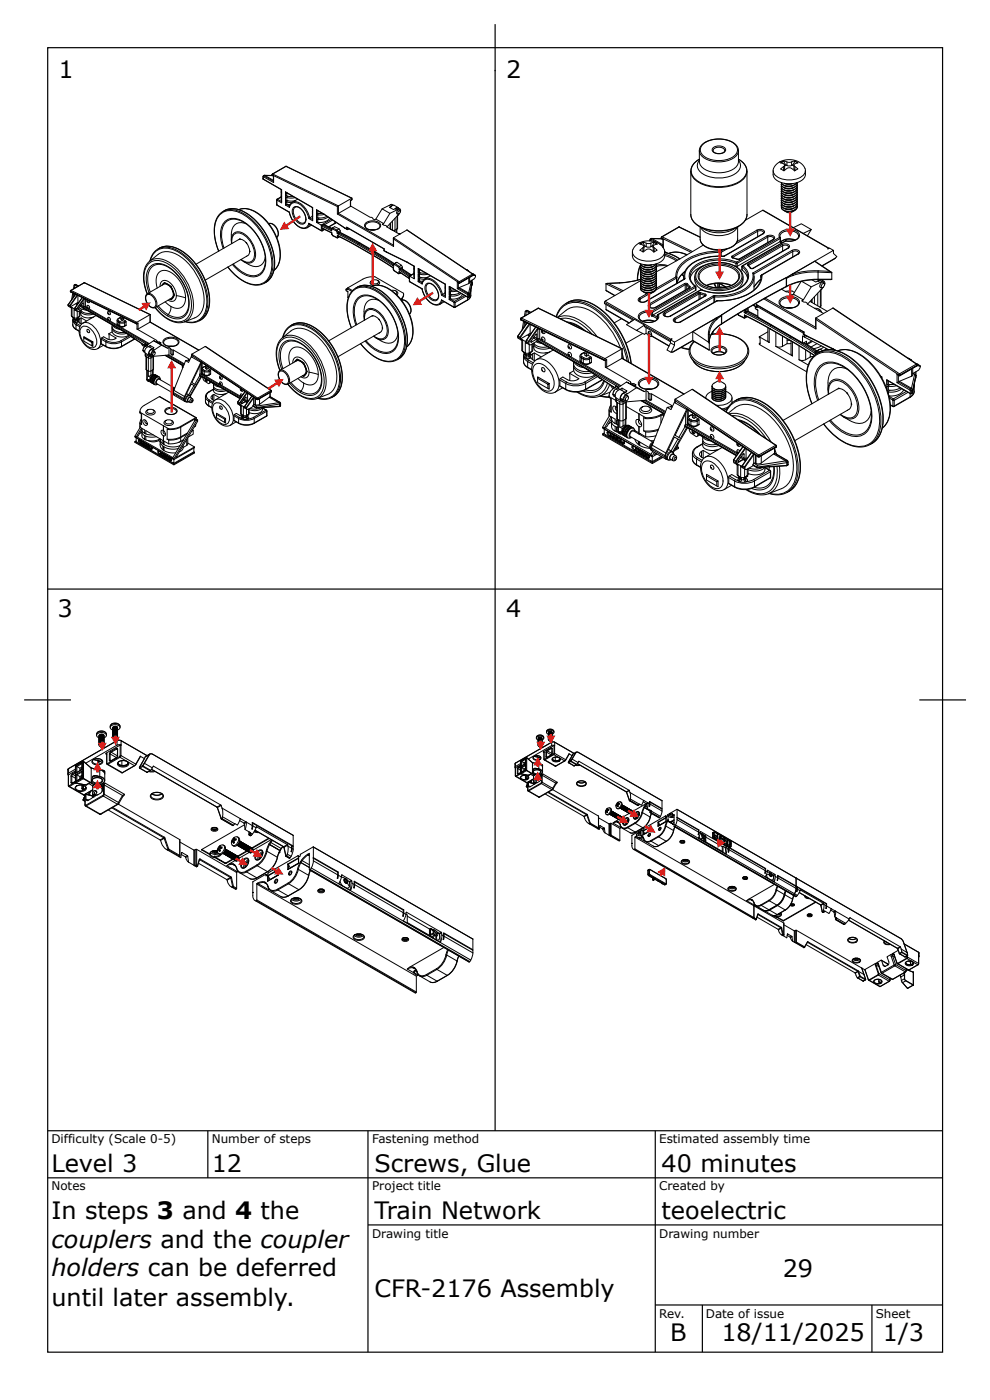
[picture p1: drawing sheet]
<svg xmlns="http://www.w3.org/2000/svg" width="210mm" height="297mm" viewBox="0 0 210 297" stroke-linecap="round" stroke-linejoin="round" font-family="sans-serif">
<defs><g id="words">
<g font-size="5.1">
<text x="12.4" y="16.5">1</text>
<text x="107.5" y="16.5">2</text>
<text x="12.2" y="131.1">3</text>
<text x="107.5" y="131.1">4</text>
<text x="10.9" y="249">Level 3</text>
<text x="45" y="249">12</text>
<text x="79.5" y="249">Screws, Glue</text>
<text x="140.5" y="249">40 minutes</text>
<text x="10.9" y="258.9">In steps 3 and 4 the</text>
<text x="79.5" y="258.9">Train Network</text>
<text x="140.5" y="258.9">teoelectric</text>
<text x="10.9" y="265">couplers and the coupler</text>
<text x="10.9" y="271.1">holders can be deferred</text>
<text x="79.5" y="275.4">CFR-2176 Assembly</text>
<text x="166.2" y="271.3">29</text>
<text x="10.9" y="277.4">until later assembly.</text>
<text x="142.3" y="284.8">B</text>
<text x="153.2" y="284.8">18/11/2025</text>
<text x="187.5" y="284.8">1/3</text>
</g>
<g font-size="2.5">
<text x="10.9" y="242.9">Difficulty (Scale 0-5)</text>
<text x="45" y="242.9">Number of steps</text>
<text x="79" y="242.9">Fastening method</text>
<text x="140" y="242.9">Estimated assembly time</text>
<text x="10.9" y="252.8">Notes</text>
<text x="79" y="252.8">Project title</text>
<text x="140" y="252.8">Created by</text>
<text x="79" y="262.9">Drawing title</text>
<text x="140" y="262.9">Drawing number</text>
<text x="140" y="280">Rev.</text>
<text x="149.9" y="280">Date of issue</text>
<text x="186" y="280">Sheet</text>
</g>
</g></defs>
<g fill="none" stroke="#000" stroke-width=".25">
<path d="M10.1 10.1h190.1v277.1h-190.1zM105.1 5.1v235.1M10 125.1h190.1M5.1 148.7h10M205.1 148.7h-9.9M10.1 240.2h190.1M10.1 250.2h190.1M44.1 240.2v10M78.1 240.2v47M139.1 240.2v47M78.1 260.2h122.1M139.1 277.2h61.1"/>
<path d="M149.1 277.2v10M185.2 277.2v10"/>
</g>
<g fill="none" stroke="#000" stroke-width=".21">
<path d="M55.8 37.9l.1 .1M55.8 37.5l.1 .1M55.8 37.9l.1 .2M55.9 38l3.9 2.3v2.8l-1-.6M55.9 37.6v.4M55.9 38v.1M55.9 38.1l3.9 2.2M55.9 37.3l-.1 .7M55.9 37.3h.2M55.9 37.5l2.2 1.3M55.9 37.5v.1M56.1 37.3l2 1.2"/>
<path d="M56.1 37.3l-.2 .2M56.1 37.2l.1 .1M56.1 37.2l-.2 .1M56.1 37.2l1.8 .1M56.2 37.3l1.9 1M56.2 37.3h-.1M57.8 37.1v.1M57.8 37.2h.1M57.8 37.2l.1 .1M57.8 37.2l13.8 6.7M57.8 37.2l.3 .2M57.8 37v.1"/>
<path d="M57.8 37h.1M57.9 37.3l.2 .1M57.9 37l14 6.7M57.9 37l-.1 .2M58.1 38.6v.2M58.1 37.4v1.4M58.1 37.4h.1M60.7 35.3l-2.9 1.7M60.7 35.3h.1M60.7 35.3l14 6.8M60.7 35.3l-2.8 1.7M60.8 35.3l13.9 6.8"/>
<path d="M60.8 35.3h-.1M31.4 56.2a3 3 0 0 1 3.8-.4 10.7 10.7 0 0 1 5.3 10.2 2.85 2.85 0 0 1-4.4 1.9 8.8 8.8 0 0 1-3.1-2.6 1.87 1.87 0 0 0-.7-2.7l-.7-.3-.3 .1a6.6 6.6 0 0 1 .1-6.2zM31.8 55.5a3.7 3.7 0 0 1 4.5 .4 11.4 11.4 0 0 1 4.7 9.9 3.2 3.2 0 0 1-1.8 2.6M31.9 55.4a3.3 3.3 0 0 1 4.7-2.4 12.7 12.7 0 0 1 7.2 12.4 3.3 3.3 0 0 1-4.4 2.9M33.5 52.9a4.7 4.7 0 0 1 4.9 .7 13.7 13.7 0 0 1 5.7 11 4.3 4.3 0 0 1-1.8 3.5M33.9 52.7a4.7 4.7 0 0 1 4.8 .7 13.7 13.7 0 0 1 5.8 11 4.3 4.3 0 0 1-1.8 3.5M33.9 52.7l-.8 .5-.6 .6-.7 1.6M33.9 52.7l.9-.3 1.1-.1 1.1 .2 1.3 .6 2.3 1.8 1.1 1.3 1 1.5 1.3 3 .4 1.6 .1 1.5-.1 1.3-.4 1.2-.5 1-.8 .6M47.4 44.9a4.7 4.7 0 0 1 4.8 .7 13.7 13.7 0 0 1 5.7 11 4.3 4.3 0 0 1-1.8 3.5M47.4 52.8a5.9 5.9 0 0 1 .3-5.7 3.1 3.1 0 0 1 3.9-.1 10.4 10.4 0 0 1 4.8 9.2 2.71 2.71 0 0 1-4.1 2.3 8 8 0 0 1-3-2.3M47.6 52.7a5.8 5.8 0 0 1 .1-5.2 2.99 2.99 0 0 1 4.1-.3l1.6 1.4 1.5 1.9 1 2.1 .5 2.3a2.92 2.92 0 0 1-1.2 3.1 2.92 2.92 0 0 1-3.4 0l-1.1-.8-1.2-1.1M47.7 44.7a4.7 4.7 0 0 1 4.8 .7 13.7 13.7 0 0 1 5.8 11 4.3 4.3 0 0 1-1.8 3.6"/>
<path d="M48.4 56.7a8.7 8.7 0 0 0 5.9 3.8 3.4 3.4 0 0 0 3.4-3.8 13.2 13.2 0 0 0-6.6-11.4 3.5 3.5 0 0 0-5.5 2.6 10 10 0 0 0 .9 5.4l-.6-1.4-.3-1.6-.1-1.5 .1-1.2 .3-1.1 .6-.9 .7-.6 1.1-.5 .9-.2 1.1 .1 1.1 .4 1.2 .6 2.1 1.9 1.9 2.7 1.3 2.9 .4 2.7v1.4l-.3 1-.5 1-.6 .7-1 .5-.9 .3h-1l-1.1-.2-1.1-.5-1.3-.8-2.1-2.3M49.1 51.1a1.57 1.57 0 0 1 .8-1.7 1.57 1.57 0 0 1 1.8 .2 5.1 5.1 0 0 1 2.3 5.6 1.51 1.51 0 0 1-2.3 .3M49.3 51.7a1.59 1.59 0 0 1 1.7-2.2 4.9 4.9 0 0 1 3 5.2 1.4 1.4 0 0 1-2.3 .7l-.5-.3M50.7 44.5l.9-.2h.9l1.9 .8 2 1.6 1.6 2.2 1.1 2.5 .4 2.5-.3 2.1-.5 .8-.5 .6M50.8 44.5a4.6 4.6 0 0 1 4.4 1.2 11.1 11.1 0 0 1 4.1 9.9l-.6 1.3-.5 .5M50.9 50.8a1.78 1.78 0 0 1 1.4 .8M50.9 50.8l-9.3 5.3M51 50.8h-.1M51.1 50.8h-.3M51.1 55.1l.6 .4M52.2 51.5l.2 .2M52.3 47.5a2.14 2.14 0 0 0-2.4 .2 2.14 2.14 0 0 0-.8 2.2l.1 1.9"/>
<path d="M52.3 51.6l.5 .7 .2 1.1M52.3 54.4l.1 .1M52.4 51.6h-.1M52.4 54.4v.1M53 53.2v.3M53 53.4l-.1 .5-.3 .4-9 5.2M53.1 53.4h-.1M56.3 54.6a2.14 2.14 0 0 1-1.3 1.9 2.14 2.14 0 0 1-2.3-.4l-1-.6M57.1 47.5l.8 .1 .8 .8 .4 1.2-.1 .5-.2 .3a2.01 2.01 0 0 0-1.7-2.9zM58.7 43.4l.1 .1M58.7 42.5h.1M58.8 42.5v1"/>
<path d="M58.8 43.5h.1M58.8 43.5l2.7 1.6M58.8 42.5h.1M58.8 43.5l.1 .1M58.8 42.3v1.3l2.6 1.5M58.8 42.3h.1M58.9 42.3l.9 .5M58.9 42.3l-.1 .2M59.7 41.7l.1 1M59.7 40.3l.1 .5M59.7 40.8l.1 1M59.7 41.9l-.8 .4"/>
<path d="M59.7 41.8l-.9 .5M59.7 41.5l.1 .6M59.7 40.6l.1 .5M60.6 40.8l5.8 3.3v2.8l-.8-.5M60.6 43.6l.9 .4M60.6 40.8v2.8M60.6 40.8l5.8 3.3M60.7 41h.2v.6h-.2zM60.7 42.9h.2v.5M60.8 43.4l.7 .4M60.8 43.4l-.2 .2M60.8 40.9l-.1 .1"/>
<path d="M60.9 41.9l-.2 .1M60.9 42.6l.9 .1 .9-.1M60.9 41.9l.9 .2 .9-.1M60.9 42.9l1 .1M60.9 41.6l1.3 .1M60.9 41h.1M60.9 43.4h-.1M60.9 43.4l.7 .1M61.2 41.7l-.5 .3v.6h.2v-.7M61.2 42.6l-.5 .3v.6M61.4 45.1l.6 1.5 1 1.3 1.2 .6 1-.1M61.5 45.1a4 4 0 0 0 2.9 3.3 1.13 1.13 0 0 0 1.2-1"/>
<path d="M61.5 44a1.23 1.23 0 0 1 2-.7 4.7 4.7 0 0 1 2.1 3.1M61.5 45.1h-.1M62.1 43a2.82 2.82 0 0 1 3.1 1.8l.6 1.5M62.3 44.1a1.69 1.69 0 0 1 2.3 1 1.69 1.69 0 0 1-.2 2.5 2.57 2.57 0 0 1-2.1-3.5zM62.6 42.6v.1M62.7 44l.4-.1 .4 .2 1 1 .4 1.3v.6l-.3 .3a1.57 1.57 0 0 1-1.9-1.1 1.79 1.79 0 0 1 0-2.2zM63.2 42.3l-1.4 .8-.3 .5v.4M65.6 47.4l2.8 1.6M65.6 47.4l2.6 1.6M65.8 47.6l-.6 .8M65.8 46.3l-.2 .1M65.8 46.3l.6 .3"/>
<path d="M66.2 47.8l-1 .6M66.3 45.8l.1 .7M66.3 44.8l.1 .9M66.3 44.1l.1 .6M66.3 45.9l-.5 .4M66.4 45.6v.4M66.4 44.7v.4M67.2 44.6v2.6l1 .6M67.2 44.6l1.6 .9M67.2 46.6h.3v.6h-.3zM67.3 44.7l-.1 .7 .3-.1v-.5M67.4 44.7h-.2"/>
<path d="M67.5 45.6l-.3 .1M67.8 46.3l-.6 .3M67.8 45.3l-.6 .4v.6h.3v-.7M68.2 47.8h.1M68.2 49h.1M68.2 47.8l.2 .1M68.2 47.8v1.1M68.2 48.9v.1M68.2 48.9h.3M68.3 48l2.1 1M68.3 48.4l2.2 1M68.3 48v.4"/>
<path d="M68.3 48.4l2.1 1.1v.2M68.4 45.3h-.9M68.5 47.8l-.2 .2M68.5 48.5v.4M68.5 48.9l-.1 .1M68.6 47.7l1.8 .9M68.6 47.7l-.1 .1 1.9 1M68.6 47.7l1.9 .8M68.8 45.5l4.4 2.9M68.8 45.5h.1M68.8 45.5l4.4 3M68.8 45.5l-1.3 .1"/>
<path d="M68.9 48.7l-.4 .2M68.9 48.7l-.5 .3M69.4 45.9l-.9 .4h-1M69.7 46.1l-1.1 .5h-1.1M70 46.3l-.4 .5-.6 .3-.7 .2-.8-.1M70.4 48.6v.4M70.4 46.6l-2.2 1.2M70.4 48.6v.1M70.4 48.7v.3M70.4 49.7h.1M70.4 49.7l.2 .4M70.5 49.4v.3"/>
<path d="M70.5 49.4l-.1 .1M70.5 49.7l.1 .3M70.6 48.6l.8 .4M70.6 48.6l-.2 .1M70.6 48.4l-.2 .2M70.6 48.4v.2M70.6 48.4l.5-.3 .9 .5 .3 .8M70.6 48.4l1 .5M70.6 46.7l-1.7 1M70.6 50l.9 .4M70.6 50v.1M70.6 50.1l1 .4"/>
<path d="M71.1 47.5l-1.2 .7M71.1 47.4l-1.3 .8M71.1 47.1v.3M71.1 47.4v.1M71.4 47.2l-.3 .2M71.4 47.3l-.3 .2M71.4 49l.2 .3M71.5 50.4l.2 .1M71.6 48.9l.2 .3M71.6 48.9l-.2 .1M71.6 49.3v.3M71.6 49.6l.2 .1"/>
<path d="M71.6 50l.1 .3M71.6 50l.2 .1M71.6 50l.3 .2M71.6 45.5l12 6.8M71.6 43.9v1.6M71.7 50.3l-.2 .1M71.7 50.3l.2 .1M71.8 49.2v.3M71.8 49.2l-.2 .1M71.8 50.1l4.2 2.2M71.8 50.1l.1 .1M71.8 49.5h.1"/>
<path d="M71.8 49.5l-.2 .1M71.8 49.7l4.2 2.2M71.9 50.2l7.4 4.1 4.2 2.6M71.9 45.3l-.3 .2M71.9 45.3l11.6 6.8M71.9 43.7v1.6M71.9 43.7l-.3 .2M71.9 50.2v.2M71.9 50.4l-.2 .1M71.9 49.5l4.2 2.2M71.9 49.5l.2-.1 1.9 1 2.3 1.2-.2 .1M71.9 49.5l-.1 .2"/>
<path d="M72 48.6l-.4 .3M72 49.4h.3M72 49.4l-.2 .1M72 50.3l-.1 .1M72.1 50.3l-.4 .2M72.2 49.3l4.3 2.3 7.2 4.4M72.2 49.3l-.2 .1M72.3 49l-.5 .2M73.2 48.4l.4 .2M73.2 48.4v.1M73.2 48.5l.5 .3M73.6 48.3l7.9 4.6v.4"/>
<path d="M73.6 48.6l.2 .2M73.6 48.3l8 4.5M73.6 48.3v.3M73.8 48.4v.4M74.1 48.6l-.3 .2M74.4 43.9l-2.5 1.4M74.5 43.8l4.1 2.4 .6 .1v.2l.3 .2 .3-.2 1.7 1-.3 .1 .6 .3 .3 .3 2.8 1.5M74.5 43.8l-.1 .1M74.5 42.5h.1M74.7 42.4l-.3 .2v1.3M74.7 42.1v.3M74.7 42.1l-2.8 1.6"/>
<path d="M74.7 42.4h.1M74.7 42.4l-.2 .1M74.7 42.1h.1M76 51.9l3.2 1.9M76 52.3l3.2 1.9M76 52.3v.1M76.1 51.7l3.2 1.9M76.1 51.7l-.1 .2M76.5 51.6h-.2l3.2 1.9-.2 .1M77.6 47.4a2.24 2.24 0 0 1 3.2 .3 1.48 1.48 0 0 1-1.9 1.2 1.31 1.31 0 0 1-1.5-1.2zM77.9 47.5a1.9 1.9 0 0 1 2.8 .5l-.2 .4-.4 .3-1.5 .1-.6-.2-.4-.4v-.5zM78.7 48.8h.9"/>
<path d="M78.9 48.8h.4M79.1 59.5a.49 .49 0 0 0-.5 .4 .49 .49 0 0 0 .2 .5l.6 .2M79.1 59.5l.2-.1a.78 .78 0 0 1 1.1 .6 .88 .88 0 0 1-1.6-.3zM79.2 53.8l4.2 2.6M79.2 54.2l4.4 2.7M79.2 54.2l.1 .1M79.3 53.6l4.2 2.6M79.3 53.6l-.1 .2M79.7 53.5h-.2l4.1 2.6M79.8 46.5l1.3-2.1 1.7 .9-1.3 2.2M80.2 59.5l.1 .1a.48 .48 0 0 1 .3 .6 .48 .48 0 0 1-.5 .4M81.5 53.3l.6 .3"/>
<path d="M81.6 52.8l-.1 .1M81.6 53.2l-.1 .1M81.6 52.8v.4M81.6 53.2l.4 .3M82 53.5l.1 .1M82 53.5l4.4 2.2M82.1 53.6l4.4 2.1M82.6 43.6l.4 .3-.3 .1 .8 .5 .4-.2 .4 .3M82.8 47.5l.1 1.2M82.9 43.5l-1.8 .9M82.9 43.5l.4 .2M82.9 43.5l.6 .1"/>
<path d="M82.9 47.4v1.3M82.9 48.7h.1M83 48.7h.1M83.1 43.8l-.1 .1M83.1 43.8l-.2 .3M83.1 43.8l.4-.2 1 .5M83.2 48.8h.1M83.2 48.8l.1 .1M83.3 47v1.9M83.3 48.9h.6M83.4 56.4l.2 .1M83.4 56.8h.1"/>
<path d="M83.5 56.2h.1M83.5 56.2l-.1 .2M83.5 57.1l.1 .1M83.5 56.9l.2 .6M83.5 50.6l.1 1.7M83.6 57.2l.1 .3M83.6 56.9v.3M83.6 56.2h-.1M83.6 56.9h-.1M83.6 56.1v.4M83.6 50.8l13.8 9.2M83.6 50.5l13.9 9.3"/>
<path d="M83.6 50.8v1.5M83.6 50.5v.3M83.6 56.2v.3M83.6 56.1v.1M83.7 57.5l.9 .6M83.7 57.5h.1M83.7 57.5l.9 .5M83.8 56.2h-.2M83.8 56.2l.9 .6M83.8 48.9v.3M83.9 56l.4-.3-.7 .4M83.9 56l-.3 .1"/>
<path d="M83.9 56l.9 .6M83.9 56l-.1 .2M83.9 46.4v2.5M84.1 48.7v.7M84.2 44.2l-.3 .1M84.2 44.2l.4 .2M84.2 44.2h.3l.4 .2M84.3 48.7v.7M84.3 55.7l1 .6-.5 .3M84.3 48.6l-.4 .3M84.3 45.9v2.7M84.5 45.8l-.2 2.8"/>
<path d="M84.5 45.7v.1M84.6 44.4l-1.8 .9M84.6 44.4l.4 .1 .1 .2M84.6 44.9l.3-.2 .1 .2-.1 .4-.3 .2-.1-.2zM84.6 45.6l-.1 .2M84.6 49.6l.4 .1M84.7 56.8l.1 .2M84.7 49.7h.3M84.7 44.2a.42 .42 0 0 0-.4-.1 .42 .42 0 0 0-.4 .2M84.7 58l.1-.3 2.1 1.4M84.7 58h-.1M84.7 58h.3"/>
<path d="M84.8 57.7l2.1 1.5M84.8 57.3l2.1 1.4M84.8 57v.3M84.8 56.6l.2 .4M84.8 56.6l-.1 .2M84.8 45.3l-2.6 2.9M84.9 58h-.3M85 57.9v.1M85 44.8a.45 .45 0 0 0-.6-.1 .45 .45 0 0 0-.2 .6l.4 .2M85 57.2l2 1.3M85 57.2l-.2 .1M85 57v.2"/>
<path d="M85 57h-.2M85.1 44.7h.1M85.1 44.7l-.1 .4M85.1 58h-.1M85.2 57.1l2 1.3M85.2 57.1l-.2 .1M85.2 57.1l2.1 1.3h-.1M85.3 56.3l.2 .4-.5 .3M85.5 56.7l-.1 .4M86.4 48.9l13.9 9.3M86.4 48.9l-2.8 1.6M86.4 48.9l14 9.3"/>
<path d="M86.4 55.7l1.6 .8v2.7l-1-.5M86.4 55.7h.1M86.5 55.7l1.5 .9M86.9 58.7v.4M86.9 59.1v.1M86.9 58.6h.1M86.9 58.6l.1 1.2 2.6 1.6M86.9 59.7l.1 .1M87 58.6v1.2M87 59.8v.1M87 58.6v.1M87 58.5l-.1 .2"/>
<path d="M87 59.8l2.6 1.5M87.2 58.4l-.2 .1M87.9 58.1l-.9 .6M87.9 58.1l-1 .5M87.9 56.5v.2M87.9 57v.7M87.9 58v.6M87.9 58.6l.1 .4M87.9 56.7l.1 .4M87.9 57.7l.1 .4M87.9 57.8l.1 .6M87.9 56.9l.1 .5"/>
<path d="M88.8 57l5.8 3.4v2.8l-.9-.5M88.8 59.8l.8 .5M88.8 57v2.8M88.8 57l5.8 3.4M88.8 59.8h.1M89 59.7l.6 .4M89 59.7l-.2 .1M89 57.2l-.2 .1v.6h.3v-.6M89.1 58.9l.9 .1 .9-.1M89.1 59.7v-.5h-.3v.6M89.1 58.2h-.3M89.1 57.3h-.3"/>
<path d="M89.1 59.2l1 .1M89.1 57.3h.1M89.1 57.9l1.3 .1M89.1 59.7h-.1M89.1 59.7h.7M89.3 58l-.5 .2v.7h.3M89.3 58.9l-.5 .3M90.2 59.2l-.4 .5-.2 .6M90.2 59.2a2.82 2.82 0 0 1 3.2 1.9l.5 1.4M90.7 58.9h.1M90.8 58.2l-.9 .1-.8-.1v.7M91.4 58.6l-1.2 .6"/>
<path d="M97.1 59.9l.3 .2M97.1 59.9v1.4M97.5 59.8l.1 .2M97.5 59.8l-.1 .2M99 57.2l.2 .1M99.1 57.3h.1M99.2 57.3l.3 .2M99.3 57.5h.2M99.5 57.5v.1M99.5 59v1.2M99.7 58.9v1.1l-.2 .2M99.7 59.8l.3 .1-.5 2.3"/>
<path d="M99.7 59.7l.5 .3M100 59.9l.3 .2M100.1 59.6v.3M100.3 59.5l-.1 1.1M100.3 58.2l-2.8 1.6M100.3 58.2l.1 .2M100.4 58.2h.2M100.4 58.2h-.1M100.4 58.2l.1 .1M100.4 58.5l-2.8 1.7M100.4 58.4l-2.8 1.6M100.4 58.4v.1"/>
<path d="M100.5 58.4l.5 .2M100.5 58.4l-.1 .1M100.5 58.3l.4 .2M100.5 58.3v.1M100.5 58.3l-.1 .1M100.6 58.2h.1M100.6 58.2l.3 .3M100.9 58.5l.1 .1M101 58.6l-.2 .5-1 .7M14.4 64.8l.5 .3M14.4 64.8l.2 .3 .7 .3M14.5 64.7l.3 .2"/>
<path d="M14.5 64.7l-.1 .1M14.8 64.9l.1 .1M14.9 65v.1M14.9 65.1l.2 .2 .1 1.8M14.9 61.8v.1M14.9 61.8l.1 .1M14.9 61.9l.1 .1M15 65.1l1.3 .8M15 65.2l.3 .2M15 65.2v.1M15 61.9v.1M15 61.9l13.8 6.7"/>
<path d="M15 62l13.8 6.7M15 62h.1M15 61.7l-.1 .1M15 61.7h.1M15 62l13.9 6.8M15.1 61.7l13.9 6.8M15.1 61.7l-.1 .2M15.2 67.1l.1 .1M15.3 67.2l.4 .5M15.3 67.2l.4 .3M15.3 65.4v1.8M15.3 67.2l.4 .6"/>
<path d="M15.4 68.9l.2 .6 .5 .4M15.4 68l.4 .7 .3 .2 .2-.2M15.4 68.9l.4 .8 1 .6M15.4 62.2l-.2 1.5M15.6 67.5l-.2 1.4M15.6 67.8v.4M15.6 62.3l-.1 1M15.6 67.7v.1M15.6 68.2l.2 .2M15.7 67.7l-.1 .1M15.7 67.7v.1M15.7 62.4v.6"/>
<path d="M15.7 67.8h.2M15.7 67.8l-.1 .4M15.7 65.8v1.7M15.7 67.5l.2 .3M15.7 67.5h.7M15.7 65.8l.3 .1M15.8 60.5l.3-.1 .6 .3M15.8 68.4l.2 .1M15.9 62.4v.3M15.9 67.8l-.1 .6M15.9 60.5l-.2 .1-.1 .8M15.9 60.5v.1"/>
<path d="M15.9 65.8h-.2M15.9 60.6l.5 .3M15.9 60.6l-.1 .6M15.9 60.4h.2M15.9 65.4l1.6-2.2-1.6 2.2M15.9 65.4l.4 .2M15.9 65.4v.4l.5 .3M16 62.5v.1M16 68.5l.3 .2M16 62.5h.1M16 62.5l-1.5 2.2M16 67.8h-.1"/>
<path d="M16 67.8v.7M16.1 60.4l.5 .4M16.1 60.4l-.2 .1M16.1 60.4h.1M16.1 69.9l.7 .4M16.1 69.9l.1 .1M16.3 67.8h-.3M16.3 67.8l.2 .6M16.3 65.6v.1M16.3 68.7l.8 .5M16.3 64.4l.2 .1M16.3 65.7v.2"/>
<path d="M16.4 62.7l-1.6 2.2M16.4 67.7l.3 .6M16.4 67.7l-.1 .1M16.4 66.1v1.4M16.4 67.5l-.1 .3M16.4 64.7l-.3-.2-1.1 .7M16.5 67.7h-.1M16.5 67.7l.1 .5M16.5 62.7l-1.6 2.3M16.5 68.4l-.5 .1M16.5 67.6l.3 .2M16.5 67.6v.1"/>
<path d="M16.5 67.6v.2M16.5 67.8h.3M16.5 62.8v1.4l-.2 .2v.2M16.5 64.2l.2 .1M16.6 68.2l.1 .1M16.7 68.3l-.2 .1M16.7 68.3l.3 .3M16.7 65.6l.1 .1M16.7 67.8h-.2M16.8 67.8l-.2 .4M16.8 67.2l-.4 .3M16.8 66v1.2"/>
<path d="M16.8 67.2l-.3 .5M16.9 67.2l-.4 .4M16.9 69.4l-.8-.5v1M17 67.7l-.2 .1M17 66v1.1l-.2 .1M17.1 65l.4 .3M17.1 65h.1M17.1 65l.1-.2 .5 .3M17.1 64.9h.1M17.2 66v.8l.5 .5 1 .2 1.1-.2M17.2 66.4l-.2 .1M17.2 65.9l.2 .3 .6 .3h1.5"/>
<path d="M17.2 65.9l.1 .5 .7 .4 .9 .1 .9-.2M17.2 69.6a1.27 1.27 0 0 1 2 .3 3.4 3.4 0 0 1 1.1 3.6 1.27 1.27 0 0 1-2-.2 3.4 3.4 0 0 1-1.1-3.7zM17.2 67.5v1.3M17.5 65.3l-.7 .4M17.5 64.4h.2M17.6 65.6l.9 .3M17.6 68.6l-.5 .6-.3 .9 .1 1.2 .5 1.1 .8 1 .8 .6 .9 .2 .8-.2M17.6 68.6a2.39 2.39 0 0 1 2.7 1.2 3.7 3.7 0 0 1 .8 4l-.4 .2M17.7 64.4v.7M17.7 64.4h-.2l-.8 1.1 .1 .2M17.7 65.1l-.2 .2M17.7 65.4l8.2 4.8 4.9 3.2v-.4"/>
<path d="M17.7 65.4l13.6 7.8M17.7 65.4h.1M17.7 65.4l8.3 4.8M17.8 65.5l-1.1 .6-.2 .1-.2-.3M17.8 71.8v.7l1.7 .9M17.8 63.4l-1.5 2.2M17.8 65.2l13.7 7.9M17.8 65.2l-.1 .2M17.8 63.5v1.7M17.8 65.2h.1M17.8 63.5l-1.5 2.2M17.8 65.2h.3"/>
<path d="M17.8 63.5h.3M17.8 60.1l-2.8 1.6M17.8 60.1h.1M17.9 63.4l-.1 .1M17.9 60.1l14 6.7M17.9 60.1l-2.8 1.6M18.1 63.5h.1M18.1 63.5v1.7M18.1 65.2l.4 .2M18.4 68.2l-1.2-.7-.2 .2v.9l.3 .2M18.5 63.7v.3l.2 .3h.2l.1-.3M18.5 70a.35 .35 0 0 1 .5 .2 .35 .35 0 0 1-.2 .4l-.3-.2z"/>
<path d="M18.5 64.9a.38 .38 0 0 1 .5 .2 .38 .38 0 0 1-.1 .5l-.4-.3zM18.5 63.9l.2 .2zM18.5 65.2l.2 .2zM18.6 70.4h.1M18.8 65.6l4.1 2.3M19.5 67.4l-.5 .1M19.7 72.6l-.2 .1v.7l.2 .2v-1l-1.9-1.1v.3l1.7 .9M19.8 67.4h.1M20.4 67l-2.8 1.6M21.5 73l1.2 .7 .8 .3h1.2l1.1-.3M21.5 72l1 .6v1l-1-.6M21.5 72v1"/>
<path d="M21.6 71.8l1 .6M22 73.3l-1.3 .7M22.6 72.4a3.4 3.4 0 0 0 3.1 0M22.6 72.4l-.1 .2a3.7 3.7 0 0 0 3.3 0l-.1-.2M22.9 66.2a.38 .38 0 0 1 .5 .2 .38 .38 0 0 1-.1 .4l-.4-.2zM22.9 67.4a.38 .38 0 0 1 .5 .2 .38 .38 0 0 1-.1 .5l-.4-.2zM23 66.5l.1 .2zM23 67.7l.1 .2zM23.1 70.9l1.6 .9-.9 .4a2.42 2.42 0 0 1-1.8-.7l-.4 .3-.1 .2M23.1 70.9v1.2M23.3 68.1l8.4 4.9M23.8 69.6l.1 1.1 .8 .7 1.5 .2 .7-.2 .4-.2"/>
<path d="M23.8 69l.1 .7 .5 .5 1 .4h1.1M23.8 69.5l.2 .7 .7 .5 1 .2 1.1-.1M23.8 70.5l-.7 .4M23.9 69l.6 .6 1 .4M24.9 68.7l.2 .3M24.9 68l.2 .3 .1-.2M25.1 69v-.7l.3 .2v.7M25.1 69l.3 .2M25.1 69v.1M25.1 67.7h.1M25.2 68.1l.3 .2M25.2 67.7l-.2 .3 .2 .1"/>
<path d="M25.4 69.2l.5 .2 .6-.2M25.4 69.2v.1M25.5 67.5l.2 .1M25.5 67.5l-.3 .2M25.5 67.5l-.6 .4 .1 1.1 .9 .4 .9-.3M25.5 68.3h.9M25.5 68.3l-.1 .1a.63 .63 0 0 0 1 0v-.1M25.7 67.5v.4l.2 .2v-.4M25.7 67.5l.2 .2M25.8 67.2l-.1 .3M25.8 73.6a3.7 3.7 0 0 1-3.3 0v.1M25.8 73.6v.1"/>
<path d="M25.9 70.2h.1M26 70.2l4.4 3M26.1 67.4l-.2 .3M26.2 69.4h-.2M26.2 67.5v.4l.5 .3M26.2 67.9l-.3 .2M26.5 69.2l-.1 .1M26.7 68.2l-.3 .1M26.7 68.2l.1 .2M26.8 68.4l-.3 .1v.7M26.8 68.4v.7M26.8 69.1l-.3 .1"/>
<path d="M27.5 71.3l-1.8 1.1M27.8 71.5l-2 1.1v1M28 71.6l.3 .2M28.5 71.9v.1M28.5 72l-2.7 1.6M28.5 72l-.1 .1M28.5 71.9l-.1 .2-2.6 1.6M28.5 72h.1M28.8 68.6v.1M28.8 68.7l.2 .1M29 68.5v.3M29 68.8h.1"/>
<path d="M29 68.5l-.2 .1M29.1 69.9l4.2 2.4v.2l.9 .4-.2 .1 1.6 1 .3-.2 .4 .2v.2l.5 .1 3.4 2-.2 .2 .2 .1M29.1 68.8v1.1M29.1 69.9h.2M29.2 68.7l-.2 .1M29.2 68.7l.1-.1v1.3M30 72.9l.3 .5 .4 .2M30.4 74.4l.4 .5M30.4 74.4h.1M30.4 74.4l.3 .2M30.4 73.1v.1M30.4 73.2l.5 .3-.3-.1"/>
<path d="M30.5 73.3l.2 .1M30.6 73.7l-.2 .3M30.8 73l.4 .3zM30.8 73.4l.1 .1M30.8 75.2l.1 .5M30.9 73.5l.3 .2M30.9 73.5l-.4 .4-.1 .5M30.9 75l.8 .5M30.9 75v.3M30.9 75.3v.4M30.9 75.3l.6 .3M31 75.7v2.7l.1 .2"/>
<path d="M31 73.2v.2M31.1 75.8v2.8M31.1 73.4l-.2 .1M31.1 62.7a1.32 1.32 0 0 1 1.8 1 1.17 1.17 0 0 1-.2 1.6 1.9 1.9 0 0 1-1.6-2.6zM31.2 78.6v2M31.2 62.4l-.6-2.2-.1-1.9 .4-1.7 .9-1.1a4.8 4.8 0 0 1 3.6-2.1 8.3 8.3 0 0 1 6.1 4.5 10.1 10.1 0 0 1 1.6 7.7 2.97 2.97 0 0 1-1.7 1.9l-2.2 .9M31.3 78.7v2M31.5 75.6v4.3M31.5 79.9l.4 .2M31.5 75.6h.6M31.5 73.6l.9 .5-.3 .1M31.5 73.6l-.5 .4a.77 .77 0 0 0-.1 1"/>
<path d="M31.5 73.6h.1M31.6 75.1l.2 .3 .4 .3M31.6 75.1h.1M31.6 75.1l.4 .2M31.7 62.2l-.6-2.2v-1.8l.7-1.4 1-.7 1.5-.1 1.6 .7 1.5 1.4 1.4 1.9 1 2.1 .4 2.1-.2 1.7-.8 1.2-1.1 .6-1.6-.2-1.7-.9-1.5-1.5M31.9 68.4l10.3 6M31.9 68.4l-2.6 1.5M31.9 66.8v1.6M31.9 66.8l-2.9 1.7M31.9 73.4v.4M31.9 68.4h.1M31.9 66.8h.1"/>
<path d="M31.9 62l-.5-1.9v-1.6l.4-1.2 .9-.9 1.1-.3 1.4 .4 1.4 .9 1.3 1.3 1.1 1.7 .7 1.8 .4 1.8-.1 1.5-.7 1.2-1 .6h-1.2l-1.4-.5M32 75.3h.1M32.1 79.7l-.6 .2M32.1 75.6v4.1M32.1 75.6h.1M32.1 74.2l-.3 .4-.2 .5M32.3 74.1a.92 .92 0 0 0-.6 1.4h.2M32.4 79.6h.2M32.4 78.6v1M32.4 79.6l-.3 .1M32.5 78.5a.94 .94 0 0 1-1.4 .1M32.5 75.8v2.7"/>
<path d="M32.5 74.5l-.3 .3-.2 .5M32.5 78.5v1.1M32.5 75l.3-.2 .2 .2-.2 .3-.3 .2-.1-.2zM32.6 75.7v2.7l-.1 .1M32.6 72.4l-1.5 1 .4 .2 .4-.2 .8 .5-.3 .2 .4 .2M32.7 75.7l-.8 .4-1-.4M32.7 79.6l-.4 .2-.4 .3M32.8 79.8l-.6 .4-.1 .8M32.9 65.3l1.5 1.6 1.8 1.2 1.6 .4 1.4-.1M32.9 74.9a.45 .45 0 0 0-.6-.2 .45 .45 0 0 0-.1 .7l.4 .1M33 79.9l-.5 .5-.2 .7M33.1 79.6a1.03 1.03 0 0 0-1 .6 1.03 1.03 0 0 0 0 1.1"/>
<path d="M33.1 79.7a1 1 0 0 0-1 .5 1 1 0 0 0 .1 1.1M33.3 72.5v.2M33.3 79.8a.98 .98 0 0 0-1 .5 .98 .98 0 0 0 .1 1.1M33.4 61.2l-.2-1.3v-1l.4-.9 .7-.5 .8-.1 1.1 .4 1 .8 .8 .9 .8 1.2 .4 1.2 .2 1.3-.1 1-.5 .8-.7 .4h-.9l-.9-.3M33.4 79.9a1 1 0 0 0-1 .4 1 1 0 0 0 .1 1.2M33.6 72.6v.2M33.6 65l1 1 1.1 .8M33.6 80a.98 .98 0 0 0-1.1 .4 .98 .98 0 0 0 .2 1.2M33.9 72.6v.4M34 73l-1.4-.6 1.7 .9M34 60.8l.1-.7 .4-.4 .6-.1 .6 .2 .7 .6 .6 .7 .3 .9 .1 .8M34.3 73.3l-1.8 1.2-.4-.3"/>
<path d="M34.3 73.3l1.3 .7M34.7 60.4l.2-.3 .7 .4M34.7 60.2l-.2 .3M34.7 60.2l-.3 .4M34.8 72.2a2.24 2.24 0 0 1 3.2 .3 1.48 1.48 0 0 1-2 1.1 1.31 1.31 0 0 1-1.4-1.1zM35 60l-.1 .1M35 75.5l3.7 2.1M35 72.2a1.9 1.9 0 0 1 2.9 .5l-.2 .4-.5 .3-1.4 .1-.7-.2-.3-.3v-.5zM35.1 64.1l1.2 1M35.1 75.5l3.7 2.1M35.2 60.2a.23 .23 0 0 0-.3-.2 .23 .23 0 0 0-.2 .2M35.2 60.2l.8 .4"/>
<path d="M35.2 75.5l3.8 2.1M35.6 75.4l3.5 2M35.6 60.5l.7 .4 .3 .9M35.6 60.5l-.8-.1-3.6 2-.3 .7 .2 .9 .7 1.1 .9 .3 3.9-2.3M35.6 60.5l.6 .5 .4 .8M35.7 66.8l-.1 .3M35.8 73.5h1M35.9 73.8v1.6l-3.6 .3-.3-.4M35.9 75.4l3.2 1.9M36 60.6l.3 .2 .2 .4M36.1 73.6h.4M36.3 74.2v.9l.1 .2 .1-.1"/>
<path d="M36.3 65.1v.6l-.6 1.1M36.4 60.8l-.1 .1M36.5 63.5l-.2 .1M36.5 63.5a.22 .22 0 0 1-.2 .2 .22 .22 0 0 1-.2-.2M36.5 61.2l.4 1.1M36.5 74.3v.9M36.5 75.2h.3M36.6 61.8a1.55 1.55 0 0 1 0 1.3M36.6 61.8l.4 .8-.4 .5M36.6 63.1l-.3 .5-.2-.1M36.8 74.3v.9M36.8 75.2l-.1 .2-.3-.1"/>
<path d="M36.9 62.3a.36 .36 0 0 1 0 .6M36.9 62.9l-.4 .6M37 62.6h.1M37.4 62.8l2 .5M37.4 62.8l-.1 .7-.4 .4-.5 .1-.7-.2M38.7 77.6l.1 .5M38.8 77.6l.1 .4M38.8 77.6h-.1M38.8 78h-.1M39.4 76.6l-2.5 6.3M40.7 75.3v.6M40.7 75.7l-.7 1.3-.6-.4 .6-.1"/>
<path d="M40.7 75.2l.1 .3M40.8 75.9l1.9 1.1v-.2l11.9 8M40.8 75.5l13.8 9.2M40.8 75.2l13.9 9.4M40.8 75.5v.4M42.3 68.1l-1.4 .4-1.6-.2M42.4 79.8l8.6 4.8M42.4 79.6l8.6 5M42.4 79.6v.2M42.4 79.8h.1M42.4 79.8l-1 1.8M42.4 79.8l.3 .2"/>
<path d="M42.5 79.4l8.7 5M42.5 77.6v1.8M42.5 79.4l-.1 .2M42.7 76.8l11.9 8.1M42.7 77l-3.5 7.2M42.7 67.9l-.4 .2M42.7 80l1 .5M42.8 79.1l.2 .3 .7 .4 .6-.1 .4-.3M42.8 79.1l.2 .3M42.8 78.4l.2 .3M42.9 79.5l-.1 .1v-2.5l-2.1 4.2 .9 .5 1.1-1.8M42.9 77.1v1"/>
<path d="M42.9 79.4v.1M42.9 79.5l3.8 2.1M43 79.4l.4 .2M43 78.7l.4 .2M43 78.7v.7M43 79.4l.1 .1M43.1 78h.1M43.2 78.5l.3 .2M43.2 78l-.2 .2 .2 .3M43.2 78.5l-.2 .2M43.4 78.9v.7M43.4 79.6l.5 .1 .5-.1"/>
<path d="M43.4 78.9l.5 .1 .5-.1M43.4 79.6v.1M43.5 77.9l.1 .1M43.5 77.9l-.3 .1M43.5 77.9l-.6 .3-.1 .9M43.5 78.7h.8M43.5 78.7l-.1 .2M43.6 73.6l13.9 9.3M43.6 73.6l-2.8 1.6M43.6 73.6l14 9.3M43.6 77.9v.4l.3 .1 .3-.1M43.6 77.9l.3 .1"/>
<path d="M43.7 77.6l-.1 .3M43.9 78v.4M43.9 79.8h.1M43.9 79.8h.2M44 77.8l-.1 .2M44.1 79.8h.1M44.2 77.9v.4l.4 .2M44.3 78.7l.1 .2M44.4 78.9v.7M44.4 79.6v.1M44.6 78.5l-.3 .2M44.6 78.5l.1 .2"/>
<path d="M44.7 78.7v.7M44.7 79.4l-.3 .2M44.7 78.7l-.3 .2M46.7 79.9a.38 .38 0 0 1 .4 .2 .38 .38 0 0 1-.1 .5l-.3-.3zM59.3 78.9a1.32 1.32 0 0 1 1.8 1.1 1.17 1.17 0 0 1-.3 1.6 1.9 1.9 0 0 1-1.5-2.7zM59.4 78.7l-.6-2.1-.1-2 .4-1.7 .8-1.1a4.8 4.8 0 0 1 3.7-2.1 8.3 8.3 0 0 1 6.1 4.5 10.1 10.1 0 0 1 1.5 7.7 2.97 2.97 0 0 1-1.7 1.9l-2.1 .8M59.6 72.5a3 3 0 0 1 3.8-.4 10.7 10.7 0 0 1 5.3 10.2 2.85 2.85 0 0 1-4.4 1.9 8.8 8.8 0 0 1-3.1-2.6 1.87 1.87 0 0 0-.7-2.7l-.7-.3-.3 .1a6.6 6.6 0 0 1 .1-6.2zM59.8 78.4l-.5-1.9v-1.9l.6-1.5 1.1-.8h1.4l1.6 .7 1.6 1.4 1.4 1.8 .9 2 .4 2.2-.1 1.7-.8 1.3-.5 .4-.7 .2-1.5-.2-1.7-.9-1.5-1.5M59.9 71.8a3.7 3.7 0 0 1 4.6 .4 11.4 11.4 0 0 1 4.7 9.9 3.2 3.2 0 0 1-1.8 2.5M60.1 78.3l-.5-1.8v-1.6l.4-1.4 .8-.8 1.1-.3 1.4 .3 1.4 .9 1.4 1.4 1 1.6 .8 1.9 .3 1.7-.1 1.6-.5 1.1-1 .7h-1.3l-1.4-.5M60.1 71.6a3.3 3.3 0 0 1 4.7-2.4 12.7 12.7 0 0 1 7.2 12.5 3.3 3.3 0 0 1-4.4 2.9M61.6 77.4l-.3-1.2 .1-1.1 .4-.9 .7-.4 .8-.1 1 .4 1.1 .7 .8 1 .7 1.1 .5 1.4 .2 1.1-.2 1.1-.4 .8-.7 .4h-.9l-.9-.4"/>
<path d="M61.7 69.2a4.7 4.7 0 0 1 4.8 .7 13.7 13.7 0 0 1 5.8 11 4.3 4.3 0 0 1-1.8 3.5M62 69l-1.2 1-.8 1.7M62 69l1-.4h1.1l1.1 .2 1.2 .6 1.3 .8 1.1 1 2 2.7 .9 1.7 .6 1.6 .3 1.5 .1 1.5-.1 1.3-.4 1.2-.6 .8-.8 .7M62 69a4.7 4.7 0 0 1 4.9 .7 13.7 13.7 0 0 1 5.7 11 4.3 4.3 0 0 1-1.8 3.5M62.2 77.1l.1-.7 .4-.5 .5-.1 .7 .2 .6 .6 .6 .7 .4 .9 .1 .9M62.8 76.7l.3-.4 .7 .4M62.9 76.5l-.2 .3M62.9 76.5l-.3 .4M63.2 76.3h-.1M63.4 76.4l.8 .5M63.4 76.4a.23 .23 0 0 0-.3-.2 .23 .23 0 0 0-.2 .3M63.8 76.7l.7 .4 .3 .9"/>
<path d="M63.8 76.7l-.9-.1-3.5 2.1-.3 .7 .1 .9 .8 1.1 .9 .3 3.9-2.3M63.8 76.7l.6 .6 .4 .7M64.2 76.9l.3 .2 .2 .4M64.5 77.1h.1M64.6 79.8l-.1 .1M64.7 79.8a.22 .22 0 0 1-.2 .2 .22 .22 0 0 1-.3-.2M64.7 77.5l.4 1.1M64.8 78a1.55 1.55 0 0 1 0 1.4M64.8 78l.4 .9-.4 .5M64.8 79.4l-.3 .5-.2-.1M65.1 78.6a.36 .36 0 0 1 0 .6M65.1 79.2l-.4 .6"/>
<path d="M65.2 78.9h.1M65.6 79.1l-.1 .6-.4 .5-.6 .1-.6-.3M65.6 79.1l2 .4M73.7 61.4h.1M73.7 61.3v.3l-.2-.2v.3l.4 .3v1.1M73.7 61.3l1 .6M73.7 61.4h-.2M73.7 61.9l.2 .1M73.8 61.1l3.7-2 1-.3h1.1l6.1 3.5a1.31 1.31 0 0 1-.6 1.3M73.8 61.1l1 .6M73.8 61.1l-.1 .2M73.9 63.1l.1 .1"/>
<path d="M74.6 69.6l-.8-3.1v-2.6l.3-1.1 .6-.9 .6-.6 1.1-.5 .9-.2 1.1 .1 1.1 .3 1.2 .7 2.1 1.8 2 2.6 1.2 2.9 .5 2.9v1.3l-.3 1-.4 .9-.7 .8-.9 .6-.9 .3h-1l-1.1-.2-1.2-.5-1.3-.9-2.1-2.2M74.6 69.6a8.7 8.7 0 0 1-.3-7 3.4 3.4 0 0 1 5-1.1 13.2 13.2 0 0 1 6.6 11.5 3.5 3.5 0 0 1-5 3.4 10 10 0 0 1-4.3-3.4M75.5 61.2a4.7 4.7 0 0 1 4.9 .7 13.7 13.7 0 0 1 5.7 11 4.3 4.3 0 0 1-1.8 3.5M75.6 69.1a5.9 5.9 0 0 1 .3-5.7 3.1 3.1 0 0 1 3.9-.1 10.4 10.4 0 0 1 4.8 9.2 2.71 2.71 0 0 1-4.1 2.3 8 8 0 0 1-3-2.4M75.8 69a5.8 5.8 0 0 1 .1-5.3 2.99 2.99 0 0 1 4.1-.2l1.7 1.4 1.4 2 1 2.2 .4 2.1a2.92 2.92 0 0 1-1.2 3.1 2.92 2.92 0 0 1-3.3 0l-1.2-.8-1.1-1.2M75.9 61a4.7 4.7 0 0 1 4.8 .7 13.7 13.7 0 0 1 5.8 11 4.3 4.3 0 0 1-1.8 3.5M77.3 67.3a1.57 1.57 0 0 1 .8-1.6 1.57 1.57 0 0 1 1.8 .1 5.1 5.1 0 0 1 2.3 5.7 1.51 1.51 0 0 1-2.3 .3M77.4 68a1.59 1.59 0 0 1 1.8-2.2 4.9 4.9 0 0 1 3 5.2 1.4 1.4 0 0 1-2.3 .7l-.5-.3M78.9 60.8l.8-.2h1l2 .8 1.9 1.6 1.6 2.3 1.1 2.5 .4 2.5-.3 2-.4 .8-.6 .6M79 60.8a4.6 4.6 0 0 1 4.4 1.2 11.1 11.1 0 0 1 4.1 9.8l-.6 1.3-.5 .5M79.1 67.1a2.64 2.64 0 0 1 2.1 2.6M79.1 67.1l-9.3 5.3"/>
<path d="M79.2 67.1h-.1M79.2 67.1h-.2M79.3 71.4l.6 .4M80.4 67.8h.1M80.4 63.8a2.14 2.14 0 0 0-2.3 .2 2.14 2.14 0 0 0-.8 2.1l.1 1.9M80.5 70.7h.1M80.5 67.8l.1 .2M80.5 67.9h.1M80.6 70.7h-.1M81.2 69.5v.3M81.2 69.7l-.1 .5-.3 .4-9 5.2M81.2 69.6v.1"/>
<path d="M83.1 61.7h.6a.49 .49 0 0 1 .5 .5l-.2 .2M84 61.8a.49 .49 0 0 1 .4 .3 .49 .49 0 0 1-.1 .6M84.5 70.9a2.14 2.14 0 0 1-1.3 1.9 2.14 2.14 0 0 1-2.3-.4l-1-.6M85.3 63.8l.4-.1 .4 .2 .8 .8 .4 1.2-.1 .4-.3 .4a2.01 2.01 0 0 0-1.6-2.9zM85.4 63.4v.3M85.7 62.5l-.1 .7-.4 .5M89.6 61.4l.6 1.5 1 1.3 1.2 .6 1-.2M89.6 61.3v.1M89.6 61.3a4 4 0 0 0 3 3.4 1.13 1.13 0 0 0 1.1-1M89.6 60.3a1.23 1.23 0 0 1 2.1-.7 4.7 4.7 0 0 1 2 3.1M90.5 60.3a1.69 1.69 0 0 1 2.2 1.1 1.69 1.69 0 0 1-.1 2.5 2.57 2.57 0 0 1-2.1-3.6zM90.9 60.3l.4-.1 .5 .2 .9 1 .4 1.3-.1 .6-.2 .3a1.57 1.57 0 0 1-1.9-1.1 1.79 1.79 0 0 1 0-2.2z"/>
<path d="M93.7 63.7l2.7 1.6M93.7 63.7l2.7 1.5M93.9 63.9l-.5 .7M93.9 62.5l-.2 .2M93.9 62.5l.7 .4M94.3 64.1l-.9 .5M94.5 62l.1 .8M94.5 61.1l.1 .9M94.5 62.2l-.6 .3M94.5 60.4v.4M94.5 60.8l.1 .2M94.5 61.9l.1 .4"/>
<path d="M94.6 60.9v.4M95.4 60.8l3.9 2.3M95.4 63.6l1 .6M95.4 60.8v2.8M95.4 60.8l4 2.4M95.4 62.9h.3l-.1 .6M95.4 63.6h.1M95.5 60.9l-.1 .1M95.6 61h-.2v.6h.3v-.6M95.6 63.5l.9 .5M95.6 63.5l-.2 .1M95.7 61.9h-.3"/>
<path d="M95.9 62.6l-.5 .3v.7M95.9 61.6l-.5 .3v.7l.3-.1v-.6M96.4 64.2v.1M96.4 65.2v.1M96.4 65.2h.1M96.4 65.2h.2M96.4 64.3h.2M96.4 64.3v.9M96.5 64l-.1 .2M96.5 64l.1 .3M96.6 61.6h-.9M96.6 64.3v.9"/>
<path d="M96.6 65.2v.1M97 61.8l-1.3 .1M97.1 61.3l2.2 1.2M97.3 61.2l-.2 .1M97.3 60.1v1.1M97.3 61.2l2.1 1.2M97.4 60.1h.1M97.4 60.1h.2M97.4 60v.1M97.4 60h.2M97.4 60.1l.2 .1M97.5 61.1l2 1.1"/>
<path d="M97.6 60.1v.1M97.6 60v.1M97.7 62.2l-1 .3h-1M97.9 62.3l-.9 .5-1.3 .1M98.2 62.5l-.4 .5-.6 .3-.8 .2h-.7M98.7 62.8l-2.2 1.2M98.9 62.9l-2.3 1.4M99.3 63.8l-2.9 1.5M99.3 62.5v.1M99.3 63.1v.6l-2.7 1.5M99.3 62.6v.5M99.3 63.1h.2"/>
<path d="M99.3 62.6h.2M99.3 63.1l.1 .1M99.4 63.2h.1M99.4 62.4l.1 .2M99.4 62.4l-.1 .1M99.5 62.2v.1M99.5 62.3l.2 .2M99.5 62.3l-.1 .1M99.5 60.2l-2.2 1M99.5 62.6v.5M99.5 63.1v.1M99.7 63l-.2 .2"/>
<path d="M99.7 62.5h.1M99.7 63l-.2 .1M99.7 62.5l-.2 .1M99.7 62.5v.5M100 61.6v.2M100 61.8l-.1 .4M100 61.8l-.1 1.2-.6 .8M100 62.7l-.2 .5-.5 .6M100.3 60.1l-.6 2.4M100.3 60.1h.1M100.3 60.1l-.6 2.9M28.6 93.8v.1l8.3 4.8 4.4-2.5-.1-1"/>
<path d="M28.9 93l-.3-.3v.1l8.3 4.8-.2-.3M28.9 93v.8l8 4.6v-.8l4.4-2.5v-.2l-1.4-.8M28.9 93.6l-.3 .2 8.3 4.8 4.4-2.6M28.9 93l7.8 4.4v-.1M29 92.8l7.7 4.4M29 92.8l-.1 .2M29.4 93.6l.3 .6M29.4 93.6h.1M29.5 93.3l-.1 .3M29.5 93.6l.3 .5M29.6 93.4l-.1 .2M29.6 93.4h.1"/>
<path d="M29.7 90.6v.2M29.7 89.8v1l1 .5v.8l-.4-.4-.2-.4M29.7 87.5v.2M29.7 87.4v.3M29.7 87.6l6.1 3.5M29.7 87.7l.4 .2v2.2M29.7 87.6a1.41 1.41 0 0 1 .9-1.5l3.2-1.9 7.8 4.5M29.7 93.5l-.2 .1M29.7 94.2l.2 .1M29.8 90.8l-1.2 1.9M29.8 93.5l.2 .6M29.8 93.5h.1"/>
<path d="M29.8 94.1h.2M29.8 94.1l-.1 .1M30 94l-.2 .1M30 94.1h.1M30 94.1l-.1 .2M30 93.8l.2 .5M30 93.6v.2M30 94.1v.1M30 87.9l.1 2.2M30 89l-.3 .7v.3l.4 .1M30 90.9l-1.1 1.9M30.1 93.7h.1"/>
<path d="M30.1 93.7l.2 .6M30.1 93.7l-.1 .1M30.1 91.8l-.5 .3M30.1 91.2l-.8 1.4-.3 .2M30.1 91v.3M30.2 94.3l.1 .2M30.2 91.5v.6l.5 .4v.8l-.5-.5-.1-1M30.3 94.5l.1 .1M30.3 94.3h-.1M30.3 94.3l.1 .1M30.4 93.8h.1M30.4 93.8l.2 .7"/>
<path d="M30.4 94.4l.1 .1M30.4 94.4l-.1 .1M30.4 93.8v.1M30.4 89.2a.69 .69 0 0 1 .7 .4 .69 .69 0 0 1-.1 .8l-.5-.4zM30.4 93.9l.2 .5M30.5 94.2l-.2 .1M30.5 94.3l-.1 .1M30.5 94.5h.1M30.5 94.5l-.1 .1M30.5 94.1l.2 .5M30.5 93.9v.2M30.5 94.4h.1"/>
<path d="M30.6 94.4l-.1 .1M30.6 94.4l-.2 .2M30.7 94h.1M30.7 94l.2 .6M30.7 94l-.2 .1M30.7 94.6l.1 .2M30.7 92.5l1.2 .3 1.3-.1M30.7 92.1l.3 .1M30.7 93.3l.3 .1M30.8 94.8l.2 .1M30.9 94.6l-.1 .2M30.9 94.6h-.2"/>
<path d="M30.9 94.1v.1M30.9 94.2l.2 .6M30.9 94.2h.1M30.9 89.3h-.1v.4l.2 .2h.3M30.9 94.2l.2 .5M31 92.6v.8l.4 .2h1.3l1.3-.4M31 94.5l-.1 .1M31.1 94.6l-.2 .1 .2 .1M31.1 94.8h.1M31.1 94.8l-.1 .1M31.1 94.4l.2 .6M31.1 94.2v.2"/>
<path d="M31.1 94.7h.1M31.1 94.7v.1M31.1 94.7l-.1 .2M31.2 80.6l.1 .1M31.2 80.6l.2 .3M31.2 94.3v.1M31.2 94.4l.2 .5M31.2 94.4h-.1M31.3 94.3l-.1 .1M31.3 95l.1 .1M31.3 80.7l.2 .1M31.3 80.7l.1 .2"/>
<path d="M31.4 80.9l.2 .1M31.4 95.1l.1 .1M31.4 87.1a.52 .52 0 0 0-.4 .7 1.26 1.26 0 0 0 2-.2l-.5-.5M31.4 87.1l.3-.1a.78 .78 0 0 1 1 .5 .88 .88 0 0 1-1.5-.2zM31.4 94.9l.1 .1M31.4 94.9l-.1 .1M31.5 94.5h.1M31.5 93.6a2.44 2.44 0 0 0 2.2 0M31.5 94.5l.2 .6M31.5 95l.2 .1M31.5 95l-.1 .1M31.5 80.6l.1 .1"/>
<path d="M31.5 80.6v.2M31.5 80.6l.4 .2M31.5 80.8l.4 .1M31.5 80.8l.1 .2M31.6 94.8l-.2 .1M31.6 81h.3M31.6 94.9l-.1 .1M31.6 95.1h.1M31.6 95.1l-.1 .1M31.6 94.7l.2 .6M31.6 94.6v.1M31.7 95h.1"/>
<path d="M31.7 95l-.2 .2M31.8 94.6v.1M31.8 94.7l.2 .5M31.8 94.7h-.2M31.8 94.7h.1M31.8 95.3l.2 .2M31.9 80.1v.9M32 95.5h.1M32 95.2v.1M32 95.2l-.2 .1M32 95.3h.1M32 95.3v.2"/>
<path d="M32.1 94.8l.2 .5h-.3M32.2 94.9l.1 .4M32.2 95.1l-.2 .1M32.3 95.2l-.3 .1M32.3 95.2v.1M32.3 95.3l-.2 .2h-.1M32.5 92.4l-1.5-.2v-.7l3.6 2.1v.7M33.3 80.1l-.5 .5-.2 .7M33.5 96h.2M33.5 96l.4 .6M33.7 95.7l-.2 .3M33.7 93.6l.3 .2"/>
<path d="M33.7 93.4v.2M33.7 80a1 1 0 0 0-1 .5 1 1 0 0 0 .1 1.1M33.7 96l.3 .4M33.8 95.8l-.1 .2M33.8 95.8h.1M33.8 80.1a1.03 1.03 0 0 0-1 .5 1.03 1.03 0 0 0 .1 1.1M33.8 84.2l7.9 4.5M33.9 93.3l.1 .1M33.9 95.9l-.2 .1M33.9 96.6h.1M34 96.4v.1M34 96.5h.1"/>
<path d="M34 96.4l-.1 .2M34 93.7v.8M34 93.2l.2 .7 .6 .5M34 94.5l.3 .7 .7 .6 1.1 .4h1.2M34 96.5v.1M34 93.4l.1 .7 .5 .6v.8M34 96.6h-.1M34 80.6l-.1-.5a.98 .98 0 0 0-1 .5 .98 .98 0 0 0 .1 1.1l.4-.1M34.1 80.7l-.1-.3a.74 .74 0 0 0-.8 .4 .74 .74 0 0 0 .1 .8h.2M34.1 96l.1 .2M34.2 96.5h.1M34.2 96.5l.1 .3"/>
<path d="M34.2 96.2v-.2l-.2 .5M34.2 96.2l-.2 .4M34.3 96.8l.1 .1M34.3 96.5l.4-.2v.2l-.3 .2M34.3 96.5l.1 .2M34.3 96.1l-.1 .4M34.4 96.1l.1 .1M34.4 96.1h.1M34.4 96.7l.1 .1M34.4 96.7l-.1 .1M34.5 96.2l-.2 .3M34.5 96.8h.1"/>
<path d="M34.5 96.8l-.1 .1M34.6 96.8v.1M34.6 96.9h-.2M34.6 96.7l-.1 .1M34.6 94.7l1.5 .7 1.8-.1M34.7 90.4v1.1M34.7 92.6v1.7M34.7 94.8v.8M34.7 92.6h.1M34.7 91.4v.1M34.7 91.4h-.2a.64 .64 0 0 0-.3 .6 .64 .64 0 0 0 .5 .6M34.7 91.5a.76 .76 0 0 1 .2 1.1h-.2"/>
<path d="M34.7 96.8h.2M34.7 96.8l.2 .3M34.7 96.3l-.1 .5M34.7 96.4l.1 .1M34.8 96.4v.1M34.8 96.5l-.2 .4M34.8 91.5l-.1 .1v.3l.2 .2h.2M34.8 94.9v.8M34.9 97.1l.1 .1M34.9 96.8l.3-.2 .1 .2-.4 .2M34.9 96.8v.2M34.9 96.5l-.2 .3"/>
<path d="M34.9 96.5h.1M34.9 96.4v.1M34.9 97l.2 .1M34.9 97v.1M35 96.5l-.1 .3M35.1 87a1.63 1.63 0 0 1 2.5 .3 1.53 1.53 0 0 1-2.6 0zM35.1 97.1l-.1 .1M35.1 97.1v.1M35.1 97.2h-.1M35.1 97v.1M35.2 87.2a1.36 1.36 0 0 1 2.3 .3l-.5 .4-1 .1-.8-.3zM35.3 89.3a.51 .51 0 0 0-.4 .7 1.26 1.26 0 0 0 1.9-.2l-.4-.5"/>
<path d="M35.3 89.3l.2-.1a.78 .78 0 0 1 1.1 .5 .88 .88 0 0 1-1.5-.2zM35.3 97.1l.1 .1M35.3 97.1l.1 .4M35.3 96.8v.1M35.3 96.9l-.2 .3M35.3 96.9v-.2l-.2 .4M35.4 97.5h.1M35.4 97.2l.4-.2v.1l-.3 .2M35.4 97.2l.1 .1M35.5 96.8l-.2 .3M35.5 96.8h.1l-.2 .4M35.5 96.8h.1"/>
<path d="M35.5 97.3l.1 .1M35.5 97.3l-.1 .2M35.5 93.3l.3 .2M35.6 97.4h.1M35.6 97.4l-.1 .1M35.7 97.4v.1M35.7 97.5h-.2M35.7 97.4h-.1M35.8 97.4l.2 .1M35.8 97.4l.2 .4M35.8 94.3l-1-.6v.7l.8 .4 1.4 .1 1.2-.3M35.8 91.2l-.3-.2v2.3"/>
<path d="M35.8 91.1v.1M35.8 93.5v.8M35.8 97l-.1 .4M35.9 97.1v.1M35.9 97v.2M35.9 97.2l-.2 .3M36 97.8l.1 .1M36 97.5v.1M36 97.1h.1M36 97.1l-.2 .3M36 97.6l.2 .1M36 97.6v.2"/>
<path d="M36.1 97.2l-.1 .3M36.2 97.7l-.1 .2M36.3 97.2l.1 .5h-.2M36.3 97.3h.1M36.3 97.3l-.3 .2M36.3 97.3l.1 .2M36.3 97.3l.2 .4M36.4 97.5l-.4 .1M36.4 97.5h.1M36.4 97.6l.1 .1M36.4 97.6l-.2 .1M36.5 97.7l-.2 .2h-.2"/>
<path d="M36.6 83.5l.2 .3M36.8 83.4v.2M36.8 83.4l2.3 1.3M36.8 83.8h.1M36.8 83.6l2.3 1.3M36.8 83.6l.2 .4 2.2 1.3M36.9 82.9l2.3 1.3M36.9 82.9l-.1 .5M36.9 98.6v.1M37 82.7l-.3 .6 .1 .5M37.1 82.5l-.4 .5-.1 .5M37.1 82.4l-3.3-1.9a.63 .63 0 0 0-.5 1l3.2 1.9"/>
<path d="M37.1 82.4a.75 .75 0 0 0-.5 1.1M38.4 90.6v2.2M38.4 92.9v.8M38.4 92.8l-1.4 .4-1.5 .1M38.4 90.6l-.9 .3-1.7 .2M38.4 93.7l-1.5 .5-1.1 .1M38.4 92.9l-.9 .4-1.7 .2M38.5 93.7l-.6 .3M38.9 94.6l-.1 .8-.7 .6M38.9 93.5h.1M39 93.4l-.6 .3M39.1 84.7v.2"/>
<path d="M39.1 84.9l.1 .3 .2 .1M39.2 84.2l-.1 .5M39.5 85.3h.6M39.6 83.7l.6 .3M39.6 93.4v1.2M39.6 94.6l-.7 .4M39.7 92.2l-1.3 .7M39.8 92l-1.4 .8M39.9 93v1.3l-.3 .3M40.1 84.5l.3-.1 .5 .4 .1 .3-.3 .4h-.3l-.5-.4zM40.2 84a.9 .9 0 0 0-.7 1.3M40.2 84l.3 .2"/>
<path d="M40.3 84l1.2-2-.9-.5-1.5 3v.6l.4 .2M40.5 84.2l.1 .3M40.5 84.2l-.2-.1a.85 .85 0 0 0-.7 1.3h.2M40.6 84.5l-.3-.2-.3 .3-.2 .6 .3 .1M40.7 84.9l.2 .1v.2l-.3 .2zM40.8 84.7l-.4 .2v.6M40.9 91.3l-.1 .1M40.9 91.3l.1 .1v.8l-1 .6M41 91.4l-.3 .2M41.2 96l-4.3 2.4M41.2 81.9l-1.1 2M41.3 89v.4"/>
<path d="M41.3 89.4h.1M41.6 90.2l-.1 .3-.3 .2M41.6 88.7l-3.2 1.9M41.6 88.7l.1 .3 .3 .2v.3l-4.7 7.7 4-2.3M41.7 89l-.2 .1v-.2l-3.6 2-1 .3h-1.1M41.8 89.3l-.3-.2-4.8 8.2M42 89.2l-.2 .1-4.9 8.2M42.8 80l-2.4 4.1M43.1 80.2l.2 .6 1 .7 .5-.3M43.6 80.7l.2 .2zM43.6 80.4l.1 .1M43.6 84.3l.2 1.4 1.2 .9"/>
<path d="M43.6 85.2l.2 .5 .5 .5M43.6 84.3l.4 .7 .3 .2 .2-.2M43.7 80.5l7.3 4.2M43.7 80.5l-.1 .2M44 80.6v.3h-.3M44.3 86.2l.7 .4M44.3 86.2l.1 .1M44.4 83.2h.1M44.5 85l.8 .4M44.5 83.2a.93 .93 0 0 0-.7 .9 .93 .93 0 0 0 .7 .9M44.5 81.4v-.4l.8 .5M45.1 85.7l-.8-.5v1"/>
<path d="M45.1 83.9l.3-.1 1.2 .6M45.1 84.9l.4 .2M45.1 83.9v1M45.1 83.9l-.3 .5 .3 .5M45.3 81.4h.1M45.3 82.3l.1 .8 .5 .5 1 .2 1.1-.2M45.3 81.4l.1 .7 .4 .5 .8 .2h1.1M45.3 82.6l-1.3 .9-.4 .8M45.3 82.7l-.8 .5M45.3 81.4l.5 .5 .9 .3M45.4 82.1l.1 .6 .7 .4 .9 .1 .9-.2M45.4 85.9a1.27 1.27 0 0 1 2 .2 3.4 3.4 0 0 1 1.1 3.7 1.27 1.27 0 0 1-2-.2 3.4 3.4 0 0 1-1.1-3.7z"/>
<path d="M45.4 83.8v1.3M45.8 84.9l-.6 .6-.2 .9 .1 1 .4 1.2 .7 .9 .9 .7 .9 .3 .9-.2M45.8 84.9a2.39 2.39 0 0 1 2.7 1.2 3.7 3.7 0 0 1 .7 3.9l-.3 .3M46 88l1.7 1 .2-.1v.9l-1.9-1.1v-.9l1.9 1.1M46.7 81.2a.38 .38 0 0 1 .4 .2 .38 .38 0 0 1-.1 .4l-.3-.2zM46.7 86.3a.35 .35 0 0 1 .5 .1 .35 .35 0 0 1-.2 .5l-.3-.2zM46.7 80.2l.1 .2zM46.7 81.5l.1 .2zM46.8 86.7h.1M47 81.8l4.1 2.4M47.7 89v.7M47.7 83.7l-.5 .1"/>
<path d="M48 83.6h.1M48.6 83.3l-2.8 1.6M49.7 88.3v-.2l.5-.3 1.3 .6M49.7 88.3l1 .6v.9M49.7 89.3l1 .5M49.7 88.3v1M49.8 88l1 .6M50.1 89.6l-1.2 .7M50.5 85.6l.4 .3M50.5 85.6l.1 .3 .4 .2M50.5 85.4l.4 .2M50.5 85.4v.2"/>
<path d="M50.7 89.8v.1M50.7 89.8a3.7 3.7 0 0 0 3.3 0M50.8 88.6l.4 .2M50.8 88.6l-.1 .3a3.7 3.7 0 0 0 3.3 0M50.9 85.6v.1M50.9 85.7v.2M50.9 85.9l.2 .2M51 86v.1M51 86l.2 .3M51 86l.9 .5M51 86.1l.2 .2M51.1 82.5l.1 .5 .3 .1 .1-.2"/>
<path d="M51.1 86.2v1.6l.1 .2M51.1 82.7l.2 .2zM51.1 84l.2 .2zM51.2 88.8l.2 .1M51.2 88l.4 .4-.3 .1M51.2 88l.5 .3M51.2 86.3v1.7M51.2 88l.4 .5M51.2 85.6l.2 .1M51.3 85.6l.1 .1M51.3 88.5l-.1 .3M51.3 88.1v.3"/>
<path d="M51.4 88.9l.3 .1M51.5 88.4l-.2 .1M51.5 88.4h.1M51.5 83.9l-.2-.2-.2 .1-.1 .2 .2 .3M51.6 88.5v-.1l-.1 .3-.3 .1M51.6 88.5l.2 .1M51.6 88.5l-.2 .4M51.7 89l.7 .1M51.7 86.4l.3 .2M51.7 86.4l.2 .1M51.7 86.4v1.9M51.7 88.3l.1 .3"/>
<path d="M51.7 88.2h.6M51.7 85h.1M51.7 85l.4 .2M51.7 85l.1-.2 .4 .2M51.8 88.6l-.1 .4M51.9 86.4v-.1l.4 .2M51.9 86.4l.5 .3M51.9 86.4l.1 .3 .5 .2M52 83.1v.1M52 83.2l-1.5 2.2M52.1 83.2l-1.6 2.2M52.1 85.2l-.7 .5"/>
<path d="M52.1 84.3l.1 .1M52.2 88.6h-.4M52.2 88.6l.2 .5M52.2 84.4h-.1l-.9 1.2M52.2 85l-.1 .2M52.2 84.4v.6M52.3 85.2l.3 .2M52.3 86.5l.1 .1M52.3 86.9v1.4M52.3 88.3l-.1 .3M52.4 86.7h.1M52.4 88.4l-.2 .2"/>
<path d="M52.4 88.4l.3 .6M52.4 83.4l-1.5 2.2M52.4 88.4v.3l.3 .3M52.4 88.4l.4 .3-.1 .3M52.5 88.4v.1h.2M52.5 88.4h-.1M52.5 85.5l-.4-.2-1.1 .6M52.5 83.5l-1.6 2.2M52.6 83.5v1.5l-.3 .2v.2M52.6 85l.2 .1M52.7 89l-.3 .1M52.7 89h.1"/>
<path d="M52.8 88l.1 .1-.4 .2M52.8 88l-.5 .3M52.8 86.9v1.1M52.8 88l-.4 .4M52.8 88l-.3 .4M52.9 87.6l1.1 .3 1-.2 .6-.4 .1-.7 1 .6-.1 1.2M52.9 86.8v1l-.1 .2M53.5 84.1l-1.6 2.2M53.7 86.2l.7 .4M53.7 86.2h.1M53.8 86.3l-1.1 .6h-.3v-.2M53.8 84.4l-1.5 2.1"/>
<path d="M53.8 88.6l-1.1 .4M53.8 88.6l.2 .3M53.9 85.9l.6 .4M53.9 84.5v1.4M53.9 84.5l-1.5 2.2M53.9 85.9l-.2 .3M53.9 84.4v.1M54 88.9v.9M54 89.8l-.1 .1M54 84.5h-.1M54.2 84.6v1.3M54.2 85.9v.1"/>
<path d="M54.2 85.9h-.3M54.2 84.6v1.4M54.4 86.6h.1M54.5 86.3l-.1 .3M54.6 84.8v.1M54.6 84.8h.2M54.6 84.7v.1M54.6 84.7l.2 .1M54.6 84.9h.2M54.7 84.6l.1 .2M54.7 84.6l-.1 .1M54.8 84.8v.1"/>
<path d="M54.8 84.8h.1M55.1 84.7v1.2M55.1 85.9l-.6 .1-.3-.1M55.3 86.6l-1 .3-1.2-.2M55.7 86.6l-.5 .4-.7 .2h-.8l-.8-.2M55.7 86.7l.8 .4-2.7 1.5M56.6 87.1v.3M56.6 88.4l-2.8 1.6-1.1 .3-1.5-.2-1.5-.8M56.6 87.4v.9M56.6 87.4l-2.6 1.5M56.6 88.3l-2.6 1.5M56.6 88.3v.1"/>
<path d="M56.7 88.2l-.1 .1M56.7 87.3h-.1M57.2 84.4l-2.1 1.5M57.3 84.3l-.1 .1 2 1.1M57.3 84.3l2.1 1.2M57.3 83.4v.9M57.4 84.2l-.1 .1M57.4 83.4v.8l2.1 1.3 .1 .6M57.5 82.9l-2.8 1.7M57.5 82.9l.1 .2M57.6 83.2l-2.8 1.7M57.6 82.9h-.1"/>
<path d="M57.6 82.9l.1 .2M57.6 83.2h.1M57.6 83.2l-2.8 1.6M57.6 83.1v.1M57.6 83.1l-2.8 1.7M57.7 83.1l-.1 .1M57.7 83.1h.1M57.7 83.1h-.1M59.2 85.5l-4.7 .8M59.2 85.5h.1M59.2 85.5l.2 .3M59.3 86.4l-4.9 .3"/>
<path d="M59.4 85.8l-5 .8M59.4 85.8h.1M59.4 86.3l-5 .3M59.4 85.5h-.2M59.4 85.8v.5M59.4 86.3h-.1M59.4 85.5l.1 .2M59.4 85.4v.1M59.5 86.3h-.1M59.5 85.7v.5l-.1 .1M59.5 85.7l-.1 .1M59.6 86.1l-.1 .2"/>
<path d="M59.6 85.7h-.1M61.1 81.6l1.6 1.7 1.6 1 1.6 .5 1.5-.2M61.8 81.2l.9 1 1.2 .9M63.3 80.4l1.2 .9M63.9 83.1l-.1 .3M64.5 81.3l-.1 .7-.5 1.1M70.5 84.4l-1.5 .4-1.5-.2M70.8 84.2l-.3 .2"/>
</g>
<g fill="#e41b17">
<path d="M36.5 76.5l.9 1.7h-.7v9.4h-.5v-9.4h-.7z"/>
<path d="M60.4 47.1l.4 .5 2.8-1.9 .3 .4-2.9 2 .4 .5-2 .2z"/>
<path d="M88.6 63.1l.4 .6 2.8-1.7 .3 .4-2.8 1.7 .3 .6-2 .1z"/>
<path d="M58.2 80.6l2-.1-1 1.7-.3-.6-1.9 1.2-.3-.4 1.9-1.2z"/>
<path d="M30 64.4l2-.2-1 1.8-.3-.6-1.1 .7-.3-.5 1.1-.6z"/>
<path d="M79.1 51.6l1 1.7h-.7v7.2h-.5v-7.2h-.7z"/>
</g>
<g fill="none" stroke="#000" stroke-width=".21">
<path d="M146.7 36.4v9.2M146.7 36.4a3.7 3.7 0 0 0 2.9 2.9 8.8 8.8 0 0 0 8.2-1.2l.7-1.1 .1-.6M148.5 33.8l-1.4 1.2-.3 .6-.1 .8M148.5 33.8a2.5 2.5 0 0 0-1.2 3.9 8.3 8.3 0 0 0 8 1.6 4.1 4.1 0 0 0 3.2-2.8 2.69 2.69 0 0 0-1.7-2.7M148.5 32a2.81 2.81 0 0 0 2.5 2.2 5.6 5.6 0 0 0 5.5-1.3l.3-.9M148.5 33.8h.1M148.5 34a1.84 1.84 0 0 0 .7 2.9 6.8 6.8 0 0 0 7.5-.4 1.72 1.72 0 0 0 .1-2.5M149.1 30.7l1.2-.8 1.6-.3h1.7l1.6 .4 1 .6 .5 .8 .1 2.9a2.81 2.81 0 0 1-2.5 2.2 5.6 5.6 0 0 1-5.5-1.3l-.3-.9v-2.4l.2-.6zM149.3 30.6a5.8 5.8 0 0 1 6.7 0 1.64 1.64 0 0 1-.5 2.8 5.9 5.9 0 0 1-6.2-.4 1.52 1.52 0 0 1 0-2.4zM151.4 31.5a1.88 1.88 0 0 1 2.7 .2 1.24 1.24 0 0 1-1.7 .9 1.1 1.1 0 0 1-1.2-.9zM151.5 31.7a1.44 1.44 0 0 1 2.4 .3l-.5 .5-1.1 .1-.8-.4-.1-.2zM156.8 33.8h.1"/>
<path d="M156.8 33.8l1.4 1.2 .3 .6 .1 .8M158.6 36.4v9.2M164.2 36.2a2.16 2.16 0 0 0 1.9 2.6 4.3 4.3 0 0 0 4.8-1.3l.1-1.3M164.8 35l1.5-.9 1.7-.2 1.7 .5 1.1 1.1a1.43 1.43 0 0 1-.7 2.1 4.9 4.9 0 0 1-5.7-.7 1.39 1.39 0 0 1 0-1.5zM165.8 34.6l.7 .3 .1 .2-.2 .3M165.9 38.8l.5 .5 1 .3 1.1-.2 .7-.6-.7 .5-1.1 .2-1-.2-.5-.5M166.1 34.4h-.6M166.4 36.1l-.1 .1M166.4 35.4v.7M166.5 34.2l-.7 .4M166.5 34.2l.9 .3 .7-.1M166.5 34.2l.1 .5 .4 .4"/>
<path d="M166.6 35.1v.7l-.2 .3M167 35.1h.1M167 35.1l-.4 .2M167.1 34.4v.7M167.1 35.1l.5 .2 .5-.2M168.1 34.4v.7M168.2 35.1l.4 .2M168.2 35.1h-.1M168.3 39l-.9 .2-.8-.3 .7 .2 .9-.1M168.5 39.9l-1 .2-.9-.2M168.5 39.4l-1 .2-.9-.2M168.6 35.1v.7l.2 .3"/>
<path d="M168.7 34.2l-.1 .5-.4 .4M168.7 34.2l.4 .2a.18 .18 0 0 1 .3 .1 .18 .18 0 0 1-.1 .2 .18 .18 0 0 1-.2 0l-.5 .4 .8 .8-.2 .1a.69 .69 0 0 1-1.1-.2l-.7-.2-.5 .4a.61 .61 0 0 1-1.1-.1l.6-.5M168.7 34.2l-.6 .2M168.7 34.2l.7 .4M168.8 36.1l.1 .1M168.8 35.4v.7M169.3 39.7v.4l-.3 .4-1.3 .5-.7-.1-.7-.2-.3-.4v-.4M169.3 39.2v.4l-.4 .4-1.2 .5-1.3-.3-.4-.4v-.4M169.3 38.8l-.1 .4-.3 .4-1.2 .4-1.4-.3-.3-.4v-.4M169.3 39.9l-.1 .4-.3 .3-1.2 .4-1.3-.2-.4-.3-.1-.4M169.3 39.4l-.1 .4-.3 .4-1.3 .4-1.3-.3-.3-.3-.1-.4M169.3 38.9l-.1 .5-.3 .3-1.3 .4-1.2-.3-.4-.3-.1-.4"/>
<path d="M134.3 53.5a2.16 2.16 0 0 0 1.9 2.6 4.3 4.3 0 0 0 4.9-1.3l.1-1.3 .3 .2M134.9 52.2l1.5-.8 1.8-.2 1.6 .4 .6 .5 .5 .6a1.42 1.42 0 0 1-.7 2.2 4.9 4.9 0 0 1-5.7-.7 1.39 1.39 0 0 1 .1-1.5zM135.9 51.8l.8 .3v.3l-.2 .2M136 59.3l-2.5 .6-1.9 .2M136 56.4l-.4 1.5-.2 1.6M136 56l.5 .6 1 .2 1.2-.2 .6-.5M136 56l.5 .5 1 .3 1.1-.2 .7-.5M136.2 51.6l-.6 .1M136.5 53.4h-.1M136.5 52.6v.8M136.6 51.5l-.7 .3M136.6 51.4l.9 .3 .7-.1"/>
<path d="M136.6 51.5l.1 .4 .4 .4M136.7 56.2l.8 .1h.8M136.7 56.2l.8 .2 1-.2M136.7 52.3v.8l-.2 .3M137.2 52.4l-.1-.1-.4 .2M137.2 51.6v.8M137.2 52.4l.5 .1 .5-.1M138 51v.1M138 51.1v.1M138.1 50.8l-.1 .4M138.1 50.8h.1M138.1 51l.3 .2"/>
<path d="M138.1 51l-.1 .1M138.2 52.4l.2-.1 .3 .2M138.2 51.6v.8M138.2 50.8l1.4 .8M138.2 50.8l-.1 .2M138.3 50.6l2.2 .1M138.4 50.7l-.3 .1M138.4 50.7l-.2 .1M138.4 50.7h.1M138.5 50.7l2.3 1.3M138.5 50.7h2M138.6 58.1l-1 .3-.9-.3"/>
<path d="M138.6 59.6l-1 .2-.9-.2M138.6 59.1l-1 .2-.9-.2M138.6 58.6l-1 .2-.9-.2M138.6 57.6l-1 .3-.9-.2M138.6 57.1l-1 .3-.9-.2M138.6 56.6l-1 .3-.9-.2M138.7 52.3v.8l.2 .3M138.8 51.4l.4 .2a.18 .18 0 0 1 .3 .1 .18 .18 0 0 1-.1 .3 .18 .18 0 0 1-.2-.1l-.5 .4 .8 .8-.2 .2a.69 .69 0 0 1-1.1-.3l-.7-.1-.5 .3a.61 .61 0 0 1-1.1-.1l.6-.5M138.8 51.5l-.6 .1M138.8 51.5l.7 .3M138.8 51.5l-.1 .4-.3 .4M138.9 53.4h.1"/>
<path d="M138.9 52.6v.8M139.4 56.9v.5l-.3 .4-1.3 .4h-.8l-.6-.3-.3-.3v-.4M139.4 58.9v.4l-.3 .4-1.3 .5-1.4-.3-.3-.3v-.5M139.4 58.4v.4l-.3 .4-1.3 .5-.8-.1-.6-.2-.3-.4v-.4M139.4 57.4v.4l-.3 .4-.6 .4-.7 .1-1.4-.3-.3-.3v-.5M139.4 59.8v.5l-.3 .4-1.3 .4h-.8l-.6-.2-.3-.4v-.4M139.4 56.4v.5l-.3 .4-1.3 .4-1.3-.2-.4-.4v-.4M139.4 57.9v.4l-.3 .4-1.2 .5h-.8l-.6-.3-.4-.3v-.5M139.4 59.4v.4l-.3 .4-1.2 .4-1.4-.2-.4-.4v-.4l-7.6 4.4M139.4 56l-.1 .5-.3 .4-1.2 .4-1.4-.3-.3-.3-.1-.5-.5 1.6-.2 1.7M139.4 56.3l1.4-.1 1 .2M139.4 57.7l-.1 .4-.4 .3-1.2 .4-1.2-.2-.4-.4-.1-.3"/>
<path d="M139.4 59.6l-.1 .4-.3 .3-1.2 .4-1.3-.2-.4-.3-.1-.4M139.4 59.1l-.1 .4-.3 .4-1.2 .3-1.3-.2-.4-.3-.1-.4-3 .6-4.1 .3M139.4 58.6l-.1 .4-.4 .4-1.1 .4-1.3-.3-.4-.3-.1-.4M139.4 58.1l-.1 .4-.3 .3-1.2 .5-1.3-.3-.4-.3-.1-.4M139.4 57.1l-.1 .5-.4 .3-1.1 .4-1.3-.2-.4-.3-.1-.4M139.4 56.6l-.1 .4-.3 .4-1.2 .4-1.3-.2-.4-.3-.1-.4M139.4 56.2l-.1 .4-.3 .3-1.2 .4-1.3-.2-.4-.3-.1-.4M139.4 57.6v.1M140.1 51.8l.7 .5M140.4 50.5v.1M140.4 50.5h.1M140.5 50.6l6.3 3"/>
<path d="M140.5 50.6h.1M140.5 50.6v.1M140.5 50.6l.3 .2M140.5 50.3l-.1 .2M140.5 50.3v.2M140.5 50.7l.3 .2M140.8 50.9v1.7M140.8 52.6h.1M140.8 50.8v1.8M140.8 50.8v.1M141.1 53.4l.6 .3M141.2 53.6l1.6 .5 1.6 .9"/>
<path d="M141.2 53.7l1.5 .4 1.6 .9M141.2 54.3l2.4 1.1M141.2 54l1.3 .5 1.4 .8M141.6 56.5l-.9-.1-1.3 .2M142.1 53.8l1.8-.3 2 .6M142.1 53.8h-.1M142.1 53.8a4.7 4.7 0 0 1 3.7 .3M143.5 58.8l-4.1 2.4M143.5 58.8l.2 .2M143.5 58.8l.2 .3M143.7 59.1l-4.4 2.5M143.7 59.1v1.1"/>
<path d="M143.7 59v1.2M143.7 59h.1M143.7 59v.1M144.1 48.2l-3.6 2.1M144.3 48.2l4.4 2.1M144.3 48.2h-.2M144.8 58.3l.4 .4M144.8 58.2l.4 .4M145.2 58.8v.5M145.2 58.8l.1 .5M145.2 59.3h.1M145.3 59.3l-8.3 4.8-.6 .1-.5-.1-.2-.3 .2-.3"/>
<path d="M145.3 59.3l-8.2 4.8M145.5 59.1l-.2 .2M145.5 57.6l-1.2 1.2-.5 1.4 .5-1.3 1.1-1.2M146.7 45.6l.1 .7 .3 .6 1.4 1.2M146.7 45.6a3.7 3.7 0 0 0 2.9 2.9 8.8 8.8 0 0 0 8.2-1.2l.7-1.1 .1-.6M147.5 58.8a3.5 3.5 0 0 0 3.2 2.7 6.9 6.9 0 0 0 6.7-1.6l.4-1.1M148.5 48.1a7.1 7.1 0 0 0 8.3 0M148.5 48.1a9.2 9.2 0 0 0 8.3 0M148.5 57.1a7.2 7.2 0 0 1 8.3 0 2.03 2.03 0 0 1 .8 1.9 2.03 2.03 0 0 1-1.5 1.6 7.4 7.4 0 0 1-7.6-.4 1.91 1.91 0 0 1 0-3.1zM148.7 48.2v2.7l.4 .9 1.3 .9 2.2 .4 2.1-.3 .9-.4 .6-.6 .4-.9v-2.7M148.7 50.4l-4.5-2.2-3.6 2.1 6.5 3.1M148.7 50.7a2.7 2.7 0 0 0 2.4 2.2 5.4 5.4 0 0 0 5.2-1.3l.3-.9"/>
<path d="M148.8 48.3a4.5 4.5 0 0 0 4.6 1.7 3.7 3.7 0 0 0 3.1-1.7M149 57.2a6.5 6.5 0 0 1 7.4 0 1.83 1.83 0 0 1 .7 1.8 1.83 1.83 0 0 1-1.3 1.4 6.7 6.7 0 0 1-6.8-.4 1.72 1.72 0 0 1 0-2.8zM149.2 57.4a6 6 0 0 1 7.4 .4l.3 1.1-.5 1-1.3 .8-1.6 .4h-1.9l-1.6-.5-1.1-.8-.5-1a1.76 1.76 0 0 1 .8-1.4zM149.3 56.5l-1.2 .6a3.2 3.2 0 0 0-1.5 2M149.3 52.1l-9.9 5.6M153 53.6v.8M153 53.6a11.3 11.3 0 0 0-8.4 2.9 3.3 3.3 0 0 0-.9 2.5M153 53.3l.2 .3M153 53.3v.3M153 53.3a11.3 11.3 0 0 0-8.6 3.1 3.5 3.5 0 0 0-.9 2.4M153.2 53.6v.8M153.2 53.6h-.2"/>
<path d="M153.5 53.1l-.5 .2M153.5 54.5a9.2 9.2 0 0 0-7.5 2.5 2.63 2.63 0 0 0-.5 2.1M153.5 54.4l-3 .2-2.7 .9-1.1 .6-.8 .8-.5 1-.2 .9M153.5 54.4v.1M153.8 54.4h-.3M153.8 54.4h.1M153.9 54.4l-.4 .1M154.3 52.9l-1.1 .7M155.5 54.4l-.2 .2 .3 .2M155.5 54.4l.1 .2M155.5 54.7h.1M155.6 54.8l.9 .3"/>
<path d="M155.6 54.7h.1M155.6 54.7h-.1M155.6 54.7l1.3 .3M155.6 54.7v.1M156 56.5l.3 .1M156.3 55.9v.7M156.3 55.9a9.4 9.4 0 0 0-8.6 .8 2.44 2.44 0 0 0-1.1 2.2l.3 1 .8 .9M156.4 55.7l-.1 .2M156.4 55.7l.1 .2h-.2M156.4 55.7a9.6 9.6 0 0 0-8.9 .9 2.5 2.5 0 0 0 .1 4.2M156.5 56.6h-.2M156.6 55l-.1 .1"/>
<path d="M156.9 55h.1M157 55l-.5 .1M157.5 57.3h.1M157.5 56.6l.1 .7M157.6 57.3l.9 1.1 .2 .7M157.6 56.7a2.34 2.34 0 0 1 1.1 2.5l-.4 .9-.8 .7-1.1 .7-1.3 .4-1.7 .3h-1.6l-1.5-.2-1.3-.5M157.6 56.4l.1 .1M157.6 56.4v.3M157.7 56.5l-.1 .2M157.7 56.5a2.5 2.5 0 0 1 .2 4.2 9.6 9.6 0 0 1-9 .9M158.6 45.6l-.1 .7-.3 .6-1.4 1.2M158.8 56.4h.1"/>
<path d="M158.8 56.4l.5 .5M158.9 56.1l-.1 .3M158.9 56.1l.1 .2M158.9 56.4h.1M158.9 56.4l.6 .6h.4M159 56.3l-.1 .1M159 56.3v.2M159.3 56.9l.7 .1M159.3 56.9l.2 .1M159.8 58l.2 .2M159.8 58a3.6 3.6 0 0 1-2.6 3.9l-1.4 .5-1.5 .3-2.5 .1M159.9 57h.1"/>
<path d="M160 58.2l.1 .6M160.1 58.8v2.8M160.1 58.8a4.3 4.3 0 0 1-3.1 3.5l-2.9 .7-2.3 .1M160.7 48.9a1.13 1.13 0 0 1 1.7 .4l-.3 .3M160.7 48.9l-4.2 2.4M160.7 48.9l.2 .2M160.9 49.1v1.2M160.9 49.1l-4.7 2.7M160.9 49.1a.78 .78 0 0 1 1.3 .4l-8.4 4.9M161.6 59.3l-1.5 1.6M161.6 59.2l-1.5 1.7M161.6 58.6h.1"/>
<path d="M161.6 58.6v.4M161.6 58.6l-.1 1-.5 1.1-.9 .9-1.1 .8-1.4 .6-1.5 .5-2 .3-1.8 .1M161.7 58.4h.1M161.7 58.4l-.1 .2M161.8 58.4l-.2 .2M161.8 58.4a4.8 4.8 0 0 1-3.3 4.3 13.9 13.9 0 0 1-6.2 1.2M162 44.7l-3.7 2.1M162 44.7l14 8.1M162 49.6h.1M162.1 49.6l-8.2 4.8M162.9 50.1l-7.4 4.3M162.9 50.1a1.13 1.13 0 0 1 1.6 .4l-.4 .4"/>
<path d="M162.9 50.1l.1 .3M163 50.4v1.1M163 50.4l-7.4 4.3M163 50.4a.78 .78 0 0 1 1.3 .3l-7.4 4.3M164.2 50.9l-7.2 4.1M165.5 50.4a1.26 1.26 0 0 1 1.4-1.6h1.4a1.3 1.3 0 0 1 1.4 1.6 2.67 2.67 0 0 1-2.8 .8M165.5 50.4l-9.1 5.3M165.5 50.4l.2 .3M165.5 50.4l.2 .1M165.6 51.3l-9.1 5.3M165.6 51.3l.4 .3M165.7 51.3h.1"/>
<path d="M165.7 51.3h-.1M165.7 50.7l-9.2 5.2v.7M165.7 50.7v.6M165.7 50.5v.1M165.7 51.3l.3 .3M165.7 50.6v.7M165.7 50.6v.1M165.9 43.8l.1 .5M166 43.9v.4M166 44.3l.4 .4 .6 .2M166.1 51.9a1.13 1.13 0 0 1 1.6 .4l-.3 .4M166.1 51.9l-7.2 4.2"/>
<path d="M166.1 51.9l.1 .3M166.2 52.2l-7.2 4.1M166.2 52.2v1.1M166.2 52.2a.78 .78 0 0 1 1.3 .3l-7.6 4.5M166.4 44.7a1.66 1.66 0 0 0 2.4 0M166.8 51.2l-9.2 5.2M166.8 51.2h.1M166.9 51.2l-9.2 5.3M167 59l-7.4 4-6.3 3.9M167 59v1.8M167 58.9v1.9M167 58.9v.1"/>
<path d="M167 59.1h.1M167.3 52.7h.1M167.4 52.7l-7.4 4.3M168.1 58.3l-1.1 .8M168.1 58.3l.2 .2M168.2 53.2l-8.4 4.8M168.2 53.2a1.13 1.13 0 0 1 1.6 .4l-.3 .3-7.7 4.5M168.2 53.2l.1 .2M168.2 58.5l-1.2 .6M168.3 58.2l.1 .3M168.3 58.2l-.2 .1M168.3 53.4l-8.2 4.8"/>
<path d="M168.3 53.4v1.2M168.3 53.4a.78 .78 0 0 1 1.3 .4l-7.9 4.6M168.4 58.5h.1M168.4 58.5h-.2M168.5 48.4l1.7-.9 2.1 1.2M168.5 44.3l-1 .2-.9-.2M168.5 43.8l-.9 .2-1-.2M168.5 43.3l-1 .2-.9-.2M168.5 42.8l-1 .3-.9-.3M168.5 41.3l-1 .3-.9-.2M168.5 40.9l-1 .2-.9-.2M168.5 42.3l-1 .3-.9-.3"/>
<path d="M168.5 41.8l-1 .3-.9-.2M168.5 40.4l-1 .2-.9-.2M168.9 51a2.91 2.91 0 0 0-3.1 .4l.6-.4 .8-.2 1.6 .2M169.3 41.1v.5l-.3 .3-1.3 .5h-.7l-.7-.2-.3-.4v-.4M169.3 41.6v.5l-.3 .4-1.3 .4-1.4-.2-.3-.4v-.4M169.3 43.1v.4l-.3 .4-1.3 .5-.8-.1-.6-.2-.3-.4v-.4M169.3 40.2v.4l-.3 .4-1.2 .5-.8-.1-.7-.2-.3-.4v-.4M169.3 42.6v.4l-.3 .4-1.3 .5h-.7l-.7-.3-.4-.4 .1-.4M169.3 43.6l-.2 .7-.9 .5h-1.4l-.8-.5M169.3 40.6v.5l-.3 .4-1.3 .4h-.7l-.7-.2-.3-.4v-.4M169.3 42.1v.4l-.4 .5-1.2 .4-1.4-.3-.3-.3v-.5M169.3 43.9a1.69 1.69 0 0 1-2.3 1"/>
<path d="M169.3 43.8l-.1 .4-.5 .5-.8 .2h-.9M169.3 43.3l-.1 .4-.3 .4-1.2 .3-1.3-.2-.4-.3-.1-.4M169.3 42.8l-.1 .4-.3 .4-1.2 .4-1.3-.3-.4-.3-.1-.4M169.3 42.3l-.1 .4-.3 .4-1.3 .4-1.2-.3-.4-.3-.1-.3M169.3 41.8l-.1 .4-.4 .4-1.2 .4-1.2-.2-.4-.3-.1-.4M169.3 41.3l-.1 .4-.3 .4-1.2 .4-1.3-.2-.4-.3-.1-.4M169.3 40.8l-.1 .5-.3 .3-1.3 .4-1.3-.3-.3-.2-.1-.4M169.3 40.4l-.1 .4-.4 .4-1.2 .3-1.2-.2-.4-.3-.1-.4M169.4 53.9h.1M169.6 50.2l-.2 .4-.7 .4-.9 .2h-.9M169.6 50.2a2.06 2.06 0 0 0-2.6-1.1 1.22 1.22 0 0 0-1.4 1.1l.1 .3M170.1 59.8l-1.6 2.7"/>
<path d="M170.2 59.7l2.1 1.2-1.7 2.8M170.6 49.6l1.7-.9-.8 1.4M172.4 59.4l.8 .5 .4-.2 .6 .3M173 55.5l3.2 2.1M173 55.5l-4.7 2.7M173 55.5l3.5 2.3M173.7 57.8v1.5a14.7 14.7 0 0 0-6.7 1.5M173.7 57.8l2.9 .1M173.7 57.8l-2.3 .1-3 .6M173.7 57.5v.3M173.7 57.5l2.5 .1M173.7 57.5a14.6 14.6 0 0 0-5.4 .7"/>
<path d="M174 59.5l-.4 .2M174 59.5l.5 .3M174 59.5l.3-.1 .7 .4M174 59.4l-.3 .3M174.5 59.8l-2.2 1.1M174.5 59.8h.5l.2 .4M174.5 59.4l.2 .2M176 52.8l-.2 .1 .3-.2 .9 .5-10 5.7M176.2 57.6l.4 .3M176.6 59.3l-2.9 .1M176.6 57.9v1.4M176.6 57.9h.1"/>
<path d="M176.6 59.3l-5.5 .3-2.1 .5-1.9 .7-9.3 5.2-5 3.1-.9 .7-.7 1-.4 .9-.2 .9a4.7 4.7 0 0 1 2.6-3.8M177 53.2v.6l.7 .7-.3 .3M177.4 54.8l-2.9 1.7M177.4 54.8l-2.8 1.7M109.9 71.5l.6 .4M109.9 71.5l.2 .3 .5 .4M110 71.4l.4 .2M110 71.4l-.1 .1M110.4 71.6l.1 .2M110.5 71.8v.1M110.5 71.9l.2 .3M110.5 67.7v.1"/>
<path d="M110.5 67.7l.1 .1M110.5 67.8l.1 .1M110.5 67.8l.2 .2M110.6 72v.1M110.6 72l1.7 .9M110.6 72l.4 .2M110.6 67.8v.1M110.6 67.8l17.6 8.5M110.6 67.9l17.6 8.5M110.6 67.9l.1 .1M110.6 72.1l.4 .1M110.6 67.5l-.1 .2"/>
<path d="M110.6 67.5v.3M110.7 68l17.6 8.6M110.8 72.2v2.2l.2 .2M111 74.6l.5 .7M111 74.6l.5 .4M111 72.2v2.4M111.2 76.8a1.49 1.49 0 0 0 .9 1.2M111.2 75.6a1.49 1.49 0 0 0 .9 1.2l.1-.3M111.2 76.8l.4 .9 1.3 .9M111.2 68.2l-.3 1.9M111.3 75l-.1 1.8M111.3 75.3l.1 .6"/>
<path d="M111.4 68.3l-.2 1.3M111.4 75.9l.2 .2M111.4 75.2l-.1 .1M111.5 75.3h.1M111.5 75.3h-.2M111.5 68.4v.8M111.5 75.3l.2 .1M111.5 75.3l-.1 .6M111.5 75h.9M111.5 72.8l.4 .1M111.5 72.8v2.2M111.5 74.9l.2 .5"/>
<path d="M111.6 66.1l.4-.2 .7 .4M111.6 76.1l.2 .1M111.7 68.5v.3M111.7 75.4l-.1 .7M111.7 66.1h-.2l-.1 1M111.7 66.1h.1M111.8 72.7l-.3 .1M111.8 66.1l.7 .4M111.8 66.1l-.2 .9M111.8 66h.1M111.8 72.3l.4 .2M111.8 72.3v.5l.6 .4"/>
<path d="M111.8 68.6v.1M111.8 76.2l.4 .3M111.9 68.6h.1M111.9 68.6l-2 2.8M111.9 75.4h-.2M111.9 75.4l-.1 .8M111.9 68.6l-1.9 2.8M111.9 66l.8 .4M111.9 66l-.2 .1M112 66h-.1M112.1 78v.1M112.1 78l.8 .5"/>
<path d="M112.2 75.3v.4l.3 .4M112.2 75.3l-.3 .1M112.2 72.5l.1 .1M112.2 76.5l1 .6M112.2 71l.3 .2M112.3 72.6v.3M112.4 68.8l-2 2.8M112.4 75.3h-.2M112.4 75.3v.3l.3 .4M112.4 73.2v1.8M112.4 74.9l-.2 .4M112.4 71.4l-.4-.3-1.4 .9"/>
<path d="M112.5 75.2l-.1 .1M112.5 75.2l.2 .6M112.5 68.9l-2 2.9M112.5 76.1l-.7 .1M112.5 75.1l.4 .2M112.5 75.1v.1M112.5 75.1l.1 .2M112.6 68.9v1.9l-.4 .2v.3M112.6 70.8l.1 .1M112.7 75.8v.2M112.7 76l-.2 .1M112.7 76l.4 .4"/>
<path d="M112.7 72.6l.2 .1M112.8 75.3h-.3h.4M112.9 75.3l-.2 .5M113 74.6l-.6 .4M113 73.1v1.5M113 74.6l-.5 .6M113 74.6l-.5 .5M113.1 77.4l-1-.6v1.2M113.1 75.2l.4-.2 1.4 .8M113.1 76.4l.5 .3M113.1 75.2v1.2M113.1 75.2l-.2 .1"/>
<path d="M113.1 73v1.4l-.1 .2M113.3 71.8l.5 .3M113.3 71.8h-.1M113.3 71.8l.1-.3 .6 .4M113.3 71.6l.1 .1M113.4 73.1v1l.6 .6 1.3 .3 1.5-.3M113.4 73.6l-.3 .1M113.4 73.5l-.3 .1M113.4 72.9l.4 .4 .7 .3 .9 .2 .9-.1M113.4 72.9l.1 .6 .9 .5 1.1 .2 1.3-.3M113.5 75v1.6M113.6 77.5a2.11 2.11 0 0 1 2.8 .8 4.3 4.3 0 0 1 1 4.2 1.59 1.59 0 0 1-2.5-.1 4.4 4.4 0 0 1-1.6-4.6z"/>
<path d="M113.7 69.5l-2 2.8M113.8 69.5l-2 2.8M113.8 72.1l-.9 .6M113.8 71l.2 .1M113.9 72.6l1.1 .3M113.9 76.4l-.7 .8-.3 1.2 .2 1.4 .6 1.4 .9 1.1 1.1 .9 1.2 .3 1-.2M113.9 76.4a2.7 2.7 0 0 1 3.1 1 5.4 5.4 0 0 1 1.5 5.2l-.6 .7M114 71.1v.8M114 71.1h-.2l-1 1.4-.1 .1 .2 .1M114 71.9l-.2 .2M114.1 72.3l10.5 6.1M114.1 72.3l10.4 6.1 6.1 3.9"/>
<path d="M114.1 72.2l17.3 10M114.1 72.2v.1M114.1 72.4l-1.3 .8-.3 .1-.2-.4M114.2 69.7l-2 2.8M114.2 72l17.5 10.1M114.2 72l-.1 .2M114.2 69.9v2.1M114.2 72h.1M114.2 69.9l-1.9 2.7M114.2 72h.4M114.2 69.9h.4M114.2 65.5l-3.6 2.1"/>
<path d="M114.3 69.7l-.1 .2M114.4 65.5l17.7 8.6M114.4 65.5h-.2M114.6 69.9v2.1M114.6 72l.5 .2M114.6 69.9h.1M115 70.1v.4l.3 .3h.4v-.4M115.1 78.1a.45 .45 0 0 1 .6 .2 .45 .45 0 0 1-.3 .7l-.3-.4zM115.1 71.6a.48 .48 0 0 1 .6 .3 .48 .48 0 0 1-.2 .6l-.5-.3zM115.1 70.4l.2 .2zM115.1 72l.2 .3zM115.2 78.6h.1"/>
<path d="M115.5 72.5l5.2 3M116.4 74.9l-.6 .1M116.7 74.8h.1M117.5 74.3l-3.6 2.1M118.1 67.3l.5-1.2 .7-.9 .8-.7 1.4-.6 1.1-.2 1.3 .1 1.3 .5 1.4 .7 2.6 2.1 2.3 3.1 1.7 3.5 .9 3.5M118.2 67.3a4.2 4.2 0 0 1 5.7-2.8 15.3 15.3 0 0 1 8.3 8.9l1 3.3M118.4 67.4a5.4 5.4 0 0 1 4.5-2.2 11.5 11.5 0 0 1 7.6 6.1l1.2 2.6M118.4 67.4a5.1 5.1 0 0 1 5 .8 13.1 13.1 0 0 1 3.4 3.3M119 67.7a6.7 6.7 0 0 1 6 2.5l.7 .8M120.1 64.5a6 6 0 0 1 6.2 .9 18 18 0 0 1 7.2 11.5M120.4 68.4l1.9 .5 2 1.4M120.6 64.2a6.1 6.1 0 0 1 6.3 1.1 18 18 0 0 1 7.1 11.9"/>
<path d="M120.7 73.3a.48 .48 0 0 1 .6 .2 .48 .48 0 0 1-.2 .6l-.4-.3zM120.7 74.9a.48 .48 0 0 1 .6 .2 .48 .48 0 0 1-.2 .6l-.4-.3zM120.7 73.6l.2 .3zM120.7 75.3l.2 .2zM120.9 79.3l2 1.1-.3 .2a2.74 2.74 0 0 1-3.1-.5l-.6 .3v.3M120.9 79.3v1.5M121 68.7l1.4 .4 1.5 1M121.1 75.7l10.8 6.2M121.8 77.6l.1 1.4 .4 .5 .7 .4 .9 .2h1l.8-.2 .6-.3M121.8 76.8l.1 1 .8 .7 1.2 .4h1.3M121.8 77.4l.2 .9 1 .7 1.3 .3 1.4-.1M121.8 78.7l-.9 .6"/>
<path d="M121.9 76.9l.8 .8 1.3 .4M123.2 76.5l.2 .4M123.2 75.6l.2 .4 .2-.2M123.4 76.9l.1 .1M123.4 76.9v-.9l.5 .3v.9M123.4 76.9l.5 .3M123.5 75.2h.1M123.6 75.8l.4 .2M123.6 75.2l-.2 .4 .2 .2M123.9 77.2a1.48 1.48 0 0 0 1.3 0M123.9 77.2h.1M124 74.9l.2 .2"/>
<path d="M124 74.9l-.4 .3M124 74.9l-.8 .6 .1 1.3 1.1 .6 .6-.1 .6-.4M124 76l-.1 .3a1.48 1.48 0 0 0 1.3 0l-.1-.3M124 76l.5 .1 .6-.1M124.2 74.9v.6l.3 .2v-.6M124.2 74.9l.3 .2M124.3 74.6l-.1 .3M124.5 78.4h.1M124.6 78.4l5.6 3.8M124.6 77.4h.1M124.7 74.8l-.2 .3M124.8 77.4h-.2"/>
<path d="M124.9 74.9v.6l.5 .3M124.9 75.5l-.4 .2M125.2 77.2h.1M125.4 75.8l-.3 .2M125.4 75.8l.2 .2M125.6 76l-.4 .3v.9M125.6 76v.9M125.6 76.9l-.4 .3M126.6 79.8l-2.4 1.4M126.9 80l-2.5 1.5v1.2M128.2 76.4l.2 .2M128.2 76.3v.1"/>
<path d="M128.4 64.2v.3l6.1 3.5M128.4 64.2l6.3 3.7M128.5 76.2v.4M128.5 76.2l-.3 .1M128.5 76.6h-.1M128.5 64l14 8.1M128.5 64l-.1 .2M128.5 78l5.4 3.1v.2l1.2 .5-.4 .2 2.1 1.2 .4-.2 .8 .7h.4l4.3 2.5-.3 .2 .3 .2M128.5 76.6v1.4M128.5 78h.3M128.7 76.4l-.3 .2M128.7 65.7l4.9 2.9"/>
<path d="M128.7 76.4l-.2 .2M128.7 61.7l1.9 1.1M128.7 60.3l3.3 1.6M128.7 60.3v1.4M128.7 63.9h.1M128.7 64.7v1M128.7 61.7l1.8 1.1M128.7 60.3h.1M128.7 76.4h.1v1.6M129.2 60.2l3.1 1.6M129.2 60.2l-.5 .1M131.6 60.1l-2.4 .1"/>
<path d="M131.6 60.1h.1M132 67.7l-1.6 .9M132.1 76.1l13.1 7.6M132.1 76.1l-3.3 1.9M132.1 74.1v2M132.1 74.1l-3.6 2.1M132.1 74.1l-17.8-8.6-3.6 2.1 17.8 8.6M132.1 75l.3 1.3M132.1 76.1h.1M132.1 76.1l13.2 7.6M132.1 74.1h.1M134.2 68.2l-.3 .2"/>
<path d="M135.8 63.3l-.3 .4a1.13 1.13 0 0 0 1.6 .4M135.8 63.3l.1 .2M135.9 63.5v.6M136.1 61v.6M136.1 61.1v.5M136.1 61.6l.4 .3 .7 .3M136.5 68.2a3.2 3.2 0 0 1 2.5 0M136.5 70.8l-3.6 2.1M136.5 61.9a1.66 1.66 0 0 0 2.4 0M136.5 68.3l1.2-.3 1.2 .3M136.8 69.1v.3l5.6 3.2v-.3M136.8 69.1l5.6 3.2"/>
<path d="M136.9 69l-1.7 1.2 1.6 .8 .4-.2 .5 .3M136.9 69l-2.2-1.2-1.7 1.2 2.2 1.2M136.9 69l-.1 .1M137 64l.1 .1M137.2 69.6v1.2M137.3 62.4l-1.5 .9M137.7 70.8l.1-.1 .2 .3M137.8 62.4l-1.9 1.1M137.9 64.5l-.2 .4a1.13 1.13 0 0 0 1.6 .4M137.9 64.5l.2 .3M138 71v.5M138 71h.4"/>
<path d="M138.1 64.8v.5M138.4 71.3v.1M138.4 71v.3M138.4 71.3l3.7 2.2M138.4 71l-.2-.5-.5-.1v.9l.3 .2h.5M138.4 66.3v.8M138.4 66.3a2.04 2.04 0 0 0-2.7 1.2l.3 .4 .5 .3 1.6 .2 1.3-.5 .3-.4-.1-.5M138.4 66.1v.2M138.4 66.1a2.36 2.36 0 0 0-2.9 1.1 1.99 1.99 0 0 0 2.5 1.3 1.75 1.75 0 0 0 1.9-1.3l-.1-.4M138.4 66.1l.2 .2h-.2M138.4 71.4l3.7 2.1M138.6 67l-.2 .1"/>
<path d="M138.6 61.5l-1 .3-.9-.2M138.6 61l-1 .3-.9-.2M138.6 60.5l-1 .3-.9-.2M138.6 60.1l-1 .2-.9-.2M138.6 66.9v.1M138.6 66.9l9.1-5.2v-.7l-9.1 5.3v.7M138.6 66.9l1 .5M139.2 65.3h.1M139.4 60.3v.5l-.3 .3-1.3 .5-1.4-.2-.3-.4v-.4M139.4 60.8v.4l-.2 .4-1 .5-1.3-.1-.8-.4M139.4 61.2a1.69 1.69 0 0 1-2.2 1M139.4 61l-.1 .5-.5 .4-.8 .3h-.8"/>
<path d="M139.4 60.5l-.1 .5-.4 .4-1.1 .3-1.3-.2-.4-.3-.1-.4M139.4 60.1l-.1 .4-.3 .3-1.2 .4-1.4-.3-.3-.3-.1-.3M139.6 67v.8l-.5-.4-.7-.3M139.6 67h.1M139.7 66.8l-.1 .2M139.7 66.8h.1M139.8 66.8l-.2 .2M141.1 66.4l-.3 .3a1.13 1.13 0 0 0 1.6 .4M141.1 66.4l.1 .2M141.2 66.6v.5M142.3 67.1h.1M142.4 72.8l-.7 1.5 .8 .5h.3"/>
<path d="M142.4 72.2v.6l.8 .5M142.4 72.6h.1M142.4 72.2v.1M142.5 72.1h-.1M143.2 72.7v.6l-.7 1.5M143.2 67.6l-.2 .4a1.13 1.13 0 0 0 1.6 .4M143.2 67.6l.2 .2M143.4 67.8v.6M144.5 68.3l.1 .1M144.6 73.8l1.7 .4M144.7 73.8l1.7 .3M145.4 60.2l-7.5 4.3"/>
<path d="M145.4 60.2l.6 .1M145.4 60.2l.1 .3M145.5 60.5l-7.4 4.3M145.5 60.5v1.1M145.5 60.5h.3M145.8 60.5v.9M145.8 60.5l.6 .6M146 60.3l-.2 .2M146 60.3l.5 .6M146.3 61.1h.1M146.4 61.1h.1M146.4 61.1l-7.3 4.2-.5 .1-.5-.1-.3-.2 .3-.3"/>
<path d="M146.5 61.1l-7.2 4.2M146.5 60.9l-.1 .2M146.5 60.9v.2M146.7 76l1 1.3 1.3 .9 1.7 .5 2 .2 2-.2 1.6-.5 1.3-.9 1-1.3M146.7 76a7.5 7.5 0 0 0 6.9 2.3 6.9 6.9 0 0 0 5-2.3M147.1 72.3v.1M147.1 72.3l-4.3 2.5M147.1 72.3l3.5 2M147.1 70.4l3.3 2.3M147.3 76.8a7.4 7.4 0 0 0 7.1 2 5.5 5.5 0 0 0 3.7-2M147.4 72.5l-.7 .8-.3 .9v.9l.3 .9M147.6 60.8l-9.2 5.3"/>
<path d="M147.6 60.8l.2 .1M147.6 60.8h.1M147.7 60.8l.1 .1M147.8 60.9l-.1 .8M148.3 62.2l-7.2 4.2M148.3 62.2l.1 .2M148.4 62.4v1.2M148.4 62.4l-7.2 4.2M148.7 62.4v1M148.7 62.4h-.3M148.7 62.4l1 .3M148.8 62.2l-.1 .2"/>
<path d="M148.8 62.2h-.5M148.8 62.2l.9 .3M148.8 61.5l-9.1 5.3M148.8 61.5l.1 .1M148.9 61.6l-9.1 5.2M149 61.5l-.1 .1M149 61.5h-.2M149.3 61.6a2.82 2.82 0 0 1-1.7-3.1l.4-1 1.2-1 1.6-.6 1.9-.2 1.9 .3 1.6 .6 1.1 .9 .5 1.2a2.63 2.63 0 0 1-1.7 2.9M149.7 62.7v.2M149.7 62.5l.3 .2h-.3M149.7 62.5v.2M149.8 62.8l-7.6 4.4h-.5l-.5-.1-.2-.2 .2-.3"/>
<path d="M149.9 62.8l-7.5 4.3M150 60.6a6.8 6.8 0 0 1 5.3 0M150.1 60.6l1.1-.3 1.4-.1 1.3 .1 1.3 .3M150.4 71v1.7M150.4 71l.2 .1M150.4 72.7l.2 .2M150.6 71.1v3.2M150.6 74.3l-3.5-1.9-4.3 2.4M151 71a8.4 8.4 0 0 1 7.2 1.9 2.49 2.49 0 0 1-1.1 4 9.4 9.4 0 0 1-9.3-.3 2.43 2.43 0 0 1-.3-4M151.1 71l1.6-.1 1.7 .1 1.7 .5 1.3 .6 1 .9 .5 1 .1 1-.4 1M151.1 74a2.2 2.2 0 0 1 3.2 .3 1.46 1.46 0 0 1-1.9 1.1 1.29 1.29 0 0 1-1.4-1.1zM151.4 70.5l-.2 .5"/>
<path d="M151.4 75a2.2 2.2 0 0 1 2.5 0M151.5 70.4l-.2 .6M151.5 75.1l1.1-.4 1.3 .4M151.5 62.8l-8.3 4.8M151.5 62.8l.1 .3h.2M151.5 74.1a1.8 1.8 0 0 1 2.6 .5l-.1 .4-.5 .3h-1.4l-.6-.2-.3-.3v-.5zM151.6 64.2v-1.1l-8.2 4.7M151.6 60.2l.4 .9M151.7 60.2l.4 .9M151.8 63.1v1M151.8 62.8h-.3M151.8 62.8v.3"/>
<path d="M152 67.7l.1 .2M152 67.7h.1M152 67.7a4.5 4.5 0 0 0-1.6 3.3M152.1 67.6l-5 2.8v1.9M152.1 67.6l.2 .2M152.1 67.6l-.1 .1M152.1 67.9h.1M152.1 67.9a4.4 4.4 0 0 0-1.5 3.2M152.2 63.9l-7.8 4.5-.5 .1-.6-.1-.1-.2 .2-.4M152.2 63.9h.1M152.3 67.8l-.2 .1M152.3 63.9l-7.7 4.5"/>
<path d="M152.3 63.9h.1M152.3 63.9h-.1M152.5 60.2v.9M152.5 60.2v.8l.3-.1v-.7M152.5 60.2h.1M152.7 60.2l1.4 .8M152.8 60.2l1.4 .8M153.1 61l-.2 .1M153.2 67.1l-1.1 .5M153.2 67.1h.1M153.2 67.1l-.9 .7M153.2 68.8v.1"/>
<path d="M153.2 66.9l-10 5.8-.8-.5 .3-.2-.2 .1M153.2 66.9v1.9M153.3 66.9v1.8M153.3 68.7l-.1 .1M153.3 66.9h-.1M154 60.9h-1.2M156.6 66.7l.2 .3M156.7 66.7l.1 .2M156.8 66.9v.1M156.8 66.9l1.1 .5M156.8 67l1.2 .6M157.4 66.2l-4.1 2.5"/>
<path d="M157.4 66.2v.1M157.9 67.4l.2 .2M158 65.9v.1M158 66v.4M158 66.4l.3 .1M158.1 66.9l.3 .2M158.1 66.9l.2 .1M158.1 66.9v.4M158.1 67.3l-.2 .1M158.1 67.3l.3 .1M158.2 65.8l.1 .1M158.3 65.9v.3"/>
<path d="M158.3 65.9l-.3 .1M158.3 67l.1 .1M158.3 67l5.3 2.8M158.3 66.2l.2 .1M158.3 66.2l-.3 .2M158.3 66.5l5.3 2.9M158.4 67.1l5.2 2.8 9.3 5.6M158.4 67.1v.3M158.4 67.4l-.3 .2M158.5 66.3l5.2 2.8M158.5 66.3l.2-.2 2.2 1.2M158.5 66.3l-.2 .2"/>
<path d="M158.6 66.1h.3M158.6 66.1l-.3 .1M158.6 66.1h.2l2.1 1M158.6 67.2l-.2 .2M158.6 67.3l-.5 .3M158.8 65.5l.1 .6M158.9 65.6l-.6 .3M159.9 64.8l.2 .1M160 64.8h.1M160 64.8l.6 .4M160 64.8l.1 .1M160.1 64.9l.6 .4-.1-.1"/>
<path d="M160.5 65.1l-.1 .1M160.6 64.7l10.1 5.8M160.6 64.7v.5M160.6 64.7l10.1 5.8v.5M160.7 65.1v.3l-.3-.2v.4l.5 .3M160.7 65.1l9.9 5.7M160.7 65.8l.2 .1M160.8 64.9l-.1 .2M160.9 67.3l9.5 5.5M160.9 65.9v1.4M160.9 67.3l9.6 5.6M161.2 71.5l.2 .3v1.3l-.2-.2v.3l10.1 5.8"/>
<path d="M161.4 72.8l-.2 .1M162.2 63.5l11.1 6.4M162.5 63.2l-5.1 3M162.5 63.2l10.7 6.3M163.1 70.5l-1.9 1 2.1 1.2M163.1 69.6v2.7l.2 .4M163.3 69.8v2.9M163.6 69.8l9.4 5.7M163.6 69.4l4.1 2.3M163.6 69.8v.1M163.7 69.1l4.2 2.4M163.7 69.1l-.1 .3"/>
<path d="M163.8 69.1h-.1M164.8 73.6l3.5 2M164.8 70.6v3M164.8 73.6a1.56 1.56 0 0 0 1.4 0M165.6 63.6a3.1 3.1 0 0 1 4 0 .91 .91 0 0 1-.5 1.5 2.85 2.85 0 0 1-3.7-.7zM166 61.4l.9 .6 .8 .2v.2l.4 .3 .4-.2 2.1 1.2-.4 .2 .5 .3h.4l.3 .2v.2l3.5 2M166.2 71.4v2.2M166.7 61.9l1.5-.1 .5 .3M167 60.8l-.1 .1M167 60.8l-4.5 2.4M167 65.4h1.2M167 60.8v.1"/>
<path d="M167 60.8h.1M167.1 72v1M167.1 73l-.9 .6M167.4 65.4h.4M167.7 71.7l5.3 3.3M167.7 72.2l-.6 .1M167.9 71.5l5.3 3.3M167.9 71.5l-.2 .2M168 71.5h-.1M168 72.4v2.8l.3 .4M168 73h-.9M168.2 62.6h-.2"/>
<path d="M168.3 72.6v3M169.6 64.4a2.06 2.06 0 0 0-2.6-1.1 1.21 1.21 0 0 0-1.4 1.1l.2 .4 .5 .3 1.4 .3 1.3-.3 .5-.4 .1-.3M169.7 76.4l1.9 1.1M169.7 73.4v3M169.7 76.4a1.56 1.56 0 0 0 1.4 0M170.4 72.8l.2 .1 .7-.4v.6l.1 .1M170.6 70.8v.3l.3 .2v.4l-.5-.4v1.5M170.6 72.9l2.7 1.7M170.7 71l-.1 .1M170.7 71l.6 .4M170.7 70.5l-.1 .3M170.7 71h.1"/>
<path d="M170.7 71l6.2 3.1M170.7 70.5v.5M170.8 72.8l2.7 1.7M170.9 71.7l5 2.6M171 71.2l-.1 .1M171.1 74.3v2.1M171.3 71.3v.1M171.3 71.4l5.7 2.8M172 64l3.7 2.1M172.1 74.9v.9l-1 .6M172.3 63.7v.5M172.4 72.4l-1.1 .7"/>
<path d="M172.5 63.5v.8M172.6 72.5l-1.2 .7M172.7 75.7l-.6 .1M172.9 63v1.6M173 65.5h.6a.57 .57 0 0 1 .5 .6M173 75l.3 .2M173.2 74.8h.1M173.2 74.8l-.2 .2M173.2 67.6l.1 2.3M173.3 74.7l-.1 .1M173.3 74.7v.5M173.3 67.5v.4"/>
<path d="M173.3 67.9l17.6 11.7M173.3 67.5l17.7 11.9M173.3 67.9v2M173.3 74.8v.4M173.3 74.6v.2M173.5 73l-1.3 .7M173.5 74.5h.1M173.5 74.8h-.2M173.5 74.8l.3 .1M173.6 75a5.6 5.6 0 0 1 5.6 .6 17.1 17.1 0 0 1 7.8 14.8 5.2 5.2 0 0 1-2.2 4M173.6 74.5l.6-.3-.9 .4M173.6 74.5l-.3 .1"/>
<path d="M173.6 74.5l.4 .3M173.6 74.5l-.1 .2M173.6 62.3v2.7M173.8 65.6l.5 .3 .1 .4M174 74.8a5.6 5.6 0 0 1 5.6 .5 17.1 17.1 0 0 1 7.8 14.9 5.2 5.2 0 0 1-2.2 4M174.1 65.2h.1M174.2 74.2l.5 .3M174.2 65.1l-.1 .1M174.2 61.7v3.4M174.4 61.5v3.4l-.2 .2M174.4 61.4v.1M174.4 73.5l-1.6 .6"/>
<path d="M174.6 60.4l.3-.2 .2 .2-.2 .5-.3 .2-.2-.2zM174.6 61.3l-.2 .2M174.9 60.9l-3.4 3.7M174.9 73.7l-.7 .5M175.1 60.3l-.2-.2a.61 .61 0 0 0-.7 .2 .61 .61 0 0 0 .1 .8h.3M175.2 60.2h.1M175.2 60.2l-.1 .4M175.4 74l-.2 .3M176.5 74l.8 .4-.3-.2M176.8 65.4l17.8 11.9M176.8 65.4l-3.5 2.1M176.8 65.4l17.9 11.9"/>
<path d="M176.9 74.1l.6 .3M176.9 74.1l.1 .1M176.9 74.2h.1M177.9 74.5l1-.2h1.1l1.4 .3 1.1 .6 1.3 .9 1.2 1.1 2.1 2.8 1.4 3.1 .4 1.7 .2 1.6-.1 1.5-.3 1.2-.6 1.1-.8 .7M178 74.5a5.5 5.5 0 0 1 5 1.1 14.5 14.5 0 0 1 5.9 12.3 4.5 4.5 0 0 1-1.5 3M179.8 78.4a2.6 2.6 0 0 0-3.9 2.1v3.2M187.1 79.9l.2 .2v.2M190.5 79.5l.4 .3M190.5 79.5v1.8M190.5 79.5l.4 .2M190.8 79.7v1.4M190.9 79.7h.2"/>
<path d="M190.9 79.7v.1M190.9 79.6v.1M190.9 79.6h.2M190.9 79.8h.2M191 79.4l.1 .2M191 79.4l-.1 .2M191.1 79.7v.1M191.1 79.6v.1M192.9 76.1l.2 .1zM193.1 76.2l.4 .2M193.3 76.4h.2M193.5 76.4l.1 .2"/>
<path d="M193.6 79.9l-2.8 1.2M193.6 78.4v1.5M193.8 78.2v1.4l-.2 .3M193.8 79.3l.4 .2-.7 3M193.8 79.2l.6 .4M194.2 79.5l.3 .2M194.3 79.1v.4M194.5 79.8l-.7 3.6M194.5 79.8l-.7 3M194.5 79.8h.1M194.5 79.7v.1M194.5 78.9v1.3l-.1 .2"/>
<path d="M194.6 77.3l-3.6 2.1M194.6 77.3l.1 .3M194.7 77.7l-3.6 2.1M194.7 77.3l.2 .1M194.7 77.3h-.1M194.7 77.3l.1 .2M194.7 77.7l-3.6 2M194.7 77.7h.1M194.7 77.6l-3.6 2M194.7 77.6v.1M194.8 77.6l.6 .2M194.8 77.6l-.1 .1"/>
<path d="M194.8 77.5l.5 .2M194.8 77.5v.1M194.8 77.5l-.1 .1M194.9 77.4l.4 .3M195.3 77.7l.1 .1M195.4 77.8l-.3 .8-1.2 .7M114.2 80.4v.9l2.1 1.2M116.6 81.5l-.3 .1v.9l.3 .2v-1.2l-2.4-1.5v.4l2.1 1.2M118.9 80.7l1.2 .8v1.2l-1.2-.8M118.9 80.7v1.2M119 80.4l1.3 .8M119.5 82.4l-1.6 .9"/>
<path d="M120.3 81.1l-.2 .4a4.7 4.7 0 0 0 4.3 0l-.2-.4M120.3 81.1a4.3 4.3 0 0 0 3.9 0M122.5 83.3l1.3 .6 1.3 .4 1.2 .1 1-.2M124.4 82.7l-.1 .1M124.4 82.7a4.7 4.7 0 0 1-4.3 0l.1 .1M127.2 80.2l.4 .2M127.4 84.1l2 .3M127.6 84.1l1.7 .2M127.7 80.5v.2M127.7 80.7l-3.3 2M127.7 80.7v.1M127.8 80.6l-.1 .2-3.4 2-1.3 .4-1 .1-1.2-.2-1.9-1.2"/>
<path d="M127.8 80.6l-.1 .1M128 92.2v.2l10.5 6.1 2.3-1.3M128.2 80.8l-.6 1.1-.9 .8-1.1 .3-1.3-.2M128.3 91.1v-.2l-.3-.2v.2l10.5 6.1v-.2l-.3-.2M128.3 91.1v1.1l10.2 5.8v-1l1-.6M128.3 92l-.3 .2 10.5 6 2.1-1.2M128.3 91.1l9.9 5.7v-.2M128.3 80.9l-.6 1.3-1.1 .9-1.3 .3-1.6-.4M128.5 90.9l-.2 .2M128.9 91.9h.2M128.9 91.9l.5 .8M129 81.4a3.6 3.6 0 0 1-5.4 2.3l-.9-.4"/>
<path d="M129.1 91.6l-.2 .3M129.1 91.9l.4 .6M129.2 91.7l-.1 .2M129.2 91.7h.1M129.3 87l.1 1.3M129.3 84l.1 .4M129.4 88.3l1.2 .7v1l-.6-.6-.1-.8M129.4 84.2l1.4 .8M129.4 87.3l.4 .2M129.4 84.4l.4 .3v2.8M129.4 84.2v.2M129.4 87.3v1"/>
<path d="M129.4 91.8l-.3 .1M129.4 92.7l.1 .1M129.4 88.3l-1.4 2.4M129.4 91.8l.3 .7M129.4 81.7a3.7 3.7 0 0 1-2.1 2.5M129.5 91.8h.1M129.5 92.5l.1 .1M129.5 92.5l-.1 .2M129.5 91.8l.2 .8M129.5 83.3l-2.2 .9M129.6 92.6l-.1 .2M129.6 92.4l-.1 .1"/>
<path d="M129.7 92.1l.2 .7M129.7 91.9v.2M129.7 92.5l-.1 .1M129.7 92.5v.1M129.7 84.6l.1 2.9M129.7 92.6h-.1M129.7 86.1l-.3 .6v.6M129.7 92.6v.2h-.2M129.7 81.9l.5 .6M129.8 88.5l-1.5 2.4M129.8 92v.1M129.8 92.1l.3 .7"/>
<path d="M129.8 92.1h-.1M129.9 88.9l-1.1 1.7-.3 .3 9.7 5.6M129.9 89.6l-.7 .4M129.9 92.1h-.1M129.9 92.8l.2 .3M129.9 89.3l.1 .6 .6 .7v1l-.7-.7v-1.3M130.1 93.1l.1 .1M130.1 92.8h-.2M130.1 92.8l.1 .1M130.1 92.2h.1M130.2 92.2l.1 .8M130.2 83.7v.3l.5 .3"/>
<path d="M130.2 83.7h.1M130.2 83.7l.4 .3M130.2 82.1l.3 .3M130.2 92.9l.1 .1M130.2 92.9l-.1 .2M130.2 92.2l.2 .8M130.3 92.7l-.2 .1M130.3 92.8l-.1 .1M130.3 93l-.1 .2M130.4 92.5l.2 .7M130.4 92.3v.2M130.4 82.3l.1 .1"/>
<path d="M130.4 93v.2h-.2M130.4 93h-.1M130.5 82.9l-.3 .4M130.5 92.4v.1M130.5 92.5l.3 .7M130.5 92.5h-.1M130.6 92.5h-.1M130.6 90.6l.6 .2M130.6 90l.3 .1M130.6 91.6l.3 .1M130.7 81.9l.6 .4M130.7 81.9v.3"/>
<path d="M130.8 84.7l.1 .7M130.8 93.5l.1 .1M130.8 93.2h-.2l.2 .3M130.8 93.2l.1 .1M130.8 82.6l.5 .3M130.8 82.6l-.5 .5-.1 .6M130.8 92.6h.1M130.9 84.5v.4M130.9 92.6l.2 .8-.2 .2M130.9 92.6h.1M130.9 93.3l.2 .1M130.9 93.3l-.1 .2"/>
<path d="M130.9 86.4l-.2 .3 .3 .5M130.9 92.6l.2 .8M130.9 84.9v.5M130.9 84.9l.7 .4M130.9 90.7v1l.4 .1M130.9 82.1a2.15 2.15 0 0 0-1.5 2.1M131 85.4v3.4l.1 .2M131 86.5l-.3-.2h-.5a1.11 1.11 0 0 0 .8 1.5M131 93.1l-.2 .1M131 93.2l-.1 .1M131.1 92.9l.2 .8M131.1 92.7v.2"/>
<path d="M131.1 93.3v.1M131.1 85.5v3.5M131.1 93.4v.2h-.1M131.1 82.4l-.3 .2M131.2 89.3l-.3-.1v.9l.3 .1M131.2 89.1v2.5M131.2 91.6l.1 .2M131.2 91.6l.2 .4M131.2 92.8l.1 .1M131.3 92.9l.2 .7M131.3 92.9h-.2M131.3 92.9h.1"/>
<path d="M131.3 93.7l.2 .2M131.3 91.8l.3 .1M131.3 89.2v2.6M131.3 91.8l.1 .2M131.4 92l.3 .2M131.5 93.9l.2 .1M131.5 93.6l.1 .1M131.5 93.6l-.2 .1M131.6 93h.1M131.6 93l.2 .8M131.6 93v.1M131.6 93.7l.2 .1-.1 .2"/>
<path d="M131.6 93.7l-.1 .2M131.6 93.1l.2 .7M131.6 91.7l.2 .1M131.6 85.3v5.4M131.6 91.7v.2M131.6 91.7l.5 .2M131.6 90.7l.6 .3M131.6 91.9l.5 .1M131.6 85.3h.7M131.6 91.9l.1 .3M131.6 82.7l.2 .1M131.6 82.7a1.22 1.22 0 0 0-.8 1.8l1.1 .6"/>
<path d="M131.7 82.7h-.1M131.7 93.5l-.2 .1M131.7 92.2h.4M131.7 84.6h.1M131.7 84.6l.6 .3M131.7 84.6l.1 .3 .7 .4M131.8 93.6l-.2 .1M131.8 93.3l.2 .8M131.8 93.1v.2M131.8 93.8h.1M131.8 82.8l.9 .5-.3 .2M131.8 93.8v.2h-.1"/>
<path d="M131.9 93.2l.1 .1M132 93.3l.2 .7M132 93.3h-.2M132 93.3h.1M132 94.1l.2 .2M132.1 82.4v.6M132.2 91l-.2 .5 .1 .6M132.2 94.3h.1M132.2 94l-.2 .1M132.2 94l.1 .1M132.3 84.9h.1M132.3 94.1h.1"/>
<path d="M132.3 94.1l-.1 .2M132.3 94.1l.2 .1M132.3 90.5l-.7 .2M132.3 85.3v5.2M132.4 85.3h-.1M132.4 83.5l.5 .3M132.4 83.5l-.5 .5-.2 .6M132.4 93.5l.1 .7M132.5 93.5l.1 .5M132.6 93.8l-.4 .2M132.6 94l-.3 .1M132.6 94l-.2 .4-.2-.1"/>
<path d="M132.7 83.4a1.18 1.18 0 0 0-.8 1.7l.2 .1M132.8 90.3l.2 .1M132.8 89.1v1.2M132.8 90.3l-.5 .2M132.9 85.5v4.8M132.9 83.8l-.4 .5-.2 .6M132.9 90.4h.1M132.9 84.4l.4-.2 .2 .3-.2 .4-.4 .2-.1-.2zM133 85.4v3.4l-.1 .2a1.2 1.2 0 0 1-1.8 0M133 86.3l2.7 1.6M133 81.1l-1.9 1.3 .6 .3 .4-.3 1 .6-.4 .3 .6 .3M133.1 85.3l-1 .6-.5-.1-.7-.4"/>
<path d="M133.1 90.3l-.5 .3-.4 .4M133.2 90.5a1.41 1.41 0 0 0-.9 1.6M133.4 84.3l-.1-.2a.61 .61 0 0 0-.7 .3 .61 .61 0 0 0 .1 .7h.3M133.6 90.7a1.41 1.41 0 0 0-.9 1.6M133.6 90.4a1.31 1.31 0 0 0-1.3 .7 1.31 1.31 0 0 0 .1 1.4M133.7 90.5a1.29 1.29 0 0 0-1.5 1.5l.3 .5M133.9 81.3v.3M133.9 90.9a1.41 1.41 0 0 0-.9 1.6M133.9 90.6a1.11 1.11 0 0 0-1.5 1 .74 .74 0 0 0 .4 1.1M134 90.7a1.29 1.29 0 0 0-1.5 1.5l.3 .5M134.2 94.9l.4 .8M134.3 81.5v.2"/>
<path d="M134.3 90.8a1.11 1.11 0 0 0-1.6 1 .74 .74 0 0 0 .4 1.1M134.4 94.6l-.2 .3M134.4 90.9a1.29 1.29 0 0 0-1.5 1.5l.3 .5M134.5 94.7l-.1 .5 .3 .3M134.5 91a1.31 1.31 0 0 0-1.2 .6 1.31 1.31 0 0 0 .1 1.4M134.6 81.5v.4M134.6 94.8l-.4 .1M134.6 95.7h.1M134.7 82l-1.7-.9 2.2 1.3M134.7 95.5v.1M134.7 95.5l.1 .1M134.7 95.5v.2"/>
<path d="M134.8 91.4l.8 .5v.2M134.8 95.6v.1M134.8 93.3l.4 .7 .6 .6 1.1 .4 1.2 .2M134.8 95.7h-.2M134.8 95.5l-.1 .1M134.8 91.6l-.1-.6a1.1 1.1 0 0 0-1.5 1 .73 .73 0 0 0 .3 1.1l.6-.2M134.9 91.7l-.3-.3a1.07 1.07 0 0 0-.8 1.5h.4M134.9 94.9l.1 .3M135 95.6h.2M135 95.6l.2 .4M135 95l-.2 .6M135 95.1l.1 .1"/>
<path d="M135.1 95v.2M135.1 95.2l-.3 .5M135.2 82.4l-2.3 1.4M135.2 82.4l1.6 .8M135.2 96l.2 .1M135.2 95.6l.1 .3M135.2 95.2l-.2 .4M135.2 95.2h.2M135.2 95.1v.1M135.3 95.9h.2M135.3 95.9l-.1 .1M135.4 95.2l-.2 .4"/>
<path d="M135.5 96.1v-.1l-.1 .1M135.5 96.1h-.1M135.6 93.7v.7M135.6 95.4l-.4 .2M135.6 95.4l.1 .2-.4 .3M135.6 95.4h.1M135.7 87.9l1.4 .8M135.7 87.9v1.3M135.7 90.6v1.6M135.7 93.8v.7M135.7 90.6h.1M135.7 89.2h.1"/>
<path d="M135.7 89.2l-.4-.1a.94 .94 0 0 0 .4 1.5M135.7 89.2l.2 .2a.87 .87 0 0 1 .1 1.3l-.3-.1M135.7 96l.2 .4M135.7 96h.2M135.7 95.4l-.2 .6M135.7 95.5l.1 .2M135.8 95.4v.3M135.8 80.9a3.1 3.1 0 0 1 3.9 0 .91 .91 0 0 1-.4 1.4 2.85 2.85 0 0 1-3.7-.7zM135.8 95.7l-.3 .4M135.8 89.3a.43 .43 0 0 0-.1 .5 .43 .43 0 0 0 .5 .2M135.8 93.9v.7M135.9 96.4l.2 .1"/>
<path d="M135.9 96l.1 .3M135.9 95.6l-.2 .4M135.9 95.6h.2M135.9 95.5v.1M136 96.3l.2 .1M136 96.3l-.1 .1M136.1 85.1l4.7 2.7M136.1 95.6l-.2 .4M136.1 80.9a2.79 2.79 0 0 1 3.5 .4l.1 .5-.4 .5-.9 .3-1 .1-.9-.3-.6-.4-.2-.4zM136.2 96.4h.1M136.2 96.4l-.1 .1M136.2 86.6a1.24 1.24 0 0 1 1.9 .2 1.15 1.15 0 0 1-2 0z"/>
<path d="M136.2 85.1l4.6 2.7M136.2 96.5h-.1M136.2 96.3v.1M136.3 95.8l-.4 .2M136.3 95.8l.1 .2-.4 .3M136.3 85.1l4.8 2.8M136.3 95.8h.1M136.4 86.4a.66 .66 0 0 0-.5 1 1.59 1.59 0 0 0 2.5-.3l-.1-.3-.5-.4M136.4 96.4l.2 .1M136.4 96.4l.2 .4M136.4 95.9l.1 .2M136.5 96.1l-.3 .4"/>
<path d="M136.5 96.1l-.1-.3-.2 .7M136.6 96.8l.2 .1M136.6 96.5l.1 .2M136.6 96l-.2 .4M136.6 96h.2M136.6 96h.1M136.7 96.7l.2 .1M136.7 96.7l-.1 .1M136.7 91.5l.4 .3M136.8 96l-.2 .5M136.8 85l4.5 2.6M136.9 96.8h.1"/>
<path d="M136.9 96.8l-.1 .1M136.9 96.8v.1M136.9 96.9h-.1M137 96.7l-.1 .1M137 96.2l-.4 .3M137 96.2l.1 .2-.4 .3M137 96.2h.1M137.1 96.8l.2 .4M137.1 96.8l.3 .3M137.1 91.8v1l-1.3-.8v.3M137.1 88.9l-.4-.2v2.8M137.1 88.7v.2"/>
<path d="M137.1 96.2l-.2 .6M137.1 82.6h1.2M137.1 96.3l.1 .2M137.2 96.3v.2M137.2 96.5l-.3 .4M137.2 83v2l-4.5 .4-.4-.2v-.3M137.2 85l4.1 2.4M137.3 97.2l.2 .1M137.3 96.4l-.2 .4M137.3 96.4h.2l-.2 .5 .4-.3M137.4 96.4h-.1M137.4 97.1l.2 .1"/>
<path d="M137.4 97.1l-.1 .1M137.5 82.7h.5M137.6 97.2l-.1 .1M137.7 83.5v1.1l.1 .3 .2-.1M137.7 96.6l.2 .5-.3 .1M137.7 96.6l.1 .2M137.7 96.6h.1M137.7 96.6l.2 .5M137.8 96.8l-.4 .3M137.8 96.8h.1M137.9 97l-.3 .2M137.9 97v.1"/>
<path d="M137.9 97.1l-.2 .3-.2-.1M138 83.7v1.1M138 84.8h.4M138 95.1l-4.1-2.4a.8 .8 0 0 1 .7-1.2l4.1 2.4a.95 .95 0 0 0-.6 1.5M138.1 95.4l.3 .3M138.4 83.7v1.1M138.4 84.8l-.2 .2-.4-.1M138.4 95.1v.3M138.4 95.1l2.8 1.7M138.4 95.7h.1M138.4 95.4l.2 .5 2.8 1.6M138.4 95.4l2.8 1.7"/>
<path d="M138.5 94.5l2.9 1.7M138.5 94.5l-.1 .6M138.5 98.2v.3M138.6 95.9l-.4 .7M138.6 94.2l-.3 .6a.74 .74 0 0 0 .1 .9M138.7 94l-.5 .6-.1 .8M138.9 93.6h-.7M138.9 96.1l-.4 .7M139.2 96.2l-.2 .3 .4-.2M139.3 92.6l-2.2 .2M139.7 91.4l-1.5 .3-1.1 .1M139.8 91.1l-1.5 .4h-1.6"/>
<path d="M140.4 88.1v1.8M140.4 88.1l-1.5 .5-1.8 .1M140.4 96.9l-1.9 1.1M140.8 88l-1.9 .8-1.8 .1M140.8 87.8v.5l.1 .1M140.8 87.8l-.4 .3M140.8 87.8l.2 .5M140.8 87.8h.1M140.8 88.3h.1M141.2 96.8v.3M141.2 97.1l.1 .3 .4 .2M141.4 96.2l-.2 .6"/>
<path d="M141.7 86.5l-3.2 8M141.7 97.6l.8 .1M141.9 95.5l.8 .4M142.6 96.6l.4-.1 .5 .3 .2 .5-.2 .4-.3 .2-.8-.4a.67 .67 0 0 1 .2-.9zM142.7 95.9a1.15 1.15 0 0 0-1 1.7M142.7 95.9l.3 .3M142.8 96l1.5-2.5-1.1-.7-1.9 4.1a.61 .61 0 0 0 .4 .7M143 96.2l-.2-.2a1.09 1.09 0 0 0-.9 1.7h.3M143 96.2l.1 .4M143.1 96.6l-.1-.2a.77 .77 0 0 0-.7 .4 .77 .77 0 0 0 0 .8h.2M143.2 97.3l.3-.2 .1 .2-.1 .3-.3 .1zM143.3 84.9l.1 .7"/>
<path d="M143.3 85.3l-.8 1.7-.8-.5 .7-.1M143.4 85.6l2.4 1.4v-.2M143.4 85.1l17.6 11.8M143.4 84.8l17.7 11.9M143.4 85.1v.5M143.4 84.8v.3M143.5 96.8a.69 .69 0 0 0-.6 1M143.9 94.5l.2 .7-.9 .6M143.9 94.9l-.4 .3M143.9 93.3l-1.4 2.5M144.1 95l-.8 .5M145.5 90.6l10.9 6.2-9.3-5.4"/>
<path d="M145.5 90.3l11 6.4M145.5 90.3v.3M145.5 90.6h.1M145.5 90.6l.3 .2M145.5 90.6l-1.4 2.3M145.6 90.1l.3 .2M145.6 87.8v2.3M145.6 90.1l-.1 .2M145.8 86.8l15.2 10.2M145.8 87l-4.4 9.2M145.8 86.8l15.2 10.3M145.8 90.8h.1"/>
<path d="M145.8 90.8l1.3 .6M145.9 90.3v-3.2l-2.5 5.4 1.1 .6 1.3-2.3M145.9 90.3l10.7 6.2M146 90.9l-3 5.2M146 89.7l.2 .4 .9 .5 .7-.1 .6-.4M146 89.7l.3 .4M146 88.8l.3 .4M146.2 90.2l-.3 .1M146.2 90.2l4.7 2.7M146.2 87.1v1.4M146.2 90v.2M146.3 90.1l.4 .2"/>
<path d="M146.3 89.2l.4 .3M146.3 89.2v.9M146.3 90.1v.1M146.3 88.3l.1 .1M146.4 91.1v.3l.2 .5 1.3 .8 .7-.3M146.4 89l.5 .2M146.4 89l-.1 .2M146.4 88.4l-.2 .2 .2 .4M146.7 90.3l.1 .1M146.7 89.5v.8M146.7 90.3a1.48 1.48 0 0 0 1.4 0M146.7 89.5a1.48 1.48 0 0 0 1.4 0"/>
<path d="M146.8 88.1l.2 .2M146.8 88.1l-.4 .3M146.8 88.1l-.7 .5-.1 1.1M146.9 89.2l-.2 .3M146.9 89.2l.5 .1 .5-.1M147 82.7l17.7 11.9M147 82.7l-3.6 2.1M147 82.7l17.8 11.9M147 91.7l.2 .1v.2l-.2-.1zM147 91.3l.1 .1M147 88.1v.6l.4 .2 .3-.2M147 88.1l.4 .2"/>
<path d="M147 96.3v1.3l.2 .5 .5 .5 1 .7M147 97.5a1.49 1.49 0 0 0 .9 1.2M147 96.3a1.49 1.49 0 0 0 .9 1.2l.2-.3 1 .6M147.1 91.4l-.1 .4M147.2 87.8l-.2 .3M147.4 88.3v.6M147.5 91.7v.3h-.4M147.5 88l-.1 .3M147.7 90.6h-.2M147.7 88.2v.5l.6 .3M147.9 98.7l.1 .1M147.9 98.7l.8 .5"/>
<path d="M147.9 89.2l.2 .3M148 94.9l.1 .1a1.18 1.18 0 0 0-.8 1.1 1.18 1.18 0 0 0 .8 1.1M148.1 89.5v.8M148.1 90.3l-.1 .1M148.2 92.1v.5M148.2 92.1l1 .7M148.3 89l-.4 .2M148.3 89l.1 .2M148.4 89.2v.9M148.4 90.1l-.3 .2M148.4 89.2l-.3 .3M148.9 98.1l-1-.6v1.2"/>
<path d="M149 95.9l.3-.2 1.5 .8M149 97.1l.4 .3M149 95.9v1.2M149 95.9a.64 .64 0 0 0-.5 .6 .64 .64 0 0 0 .5 .6M149.2 92.7h.1M149.2 93.8l.1 1 .6 .6 1.3 .3 1.4-.3M149.2 92.7l.1 .9 .5 .5 1 .3h1.4M149.2 94.2l-1.7 1.1-.3 .4-.2 .6M149.2 94.3l-1.1 .7M149.2 92.7l.6 .6 1.1 .3M149.3 93.6l.1 .6 .8 .5 1.2 .2 1.2-.3M149.3 95.7v1.6"/>
<path d="M149.5 98.2a2.11 2.11 0 0 1 2.8 .8 4.3 4.3 0 0 1 1 4.2 1.59 1.59 0 0 1-2.6-.1 4.4 4.4 0 0 1-1.5-4.6zM149.8 97.1l-.7 .8-.3 1.2 .1 1.3 .6 1.4 .9 1.2 1.2 .9 1.2 .3 1-.2M149.8 97.1a2.7 2.7 0 0 1 3 1 5.4 5.4 0 0 1 1.6 5.2l-.6 .7M150.9 92.3a.49 .49 0 0 1 .6 .3 .49 .49 0 0 1-.1 .6l-.5-.3zM150.9 98.8a.45 .45 0 0 1 .7 .2 .45 .45 0 0 1-.3 .7l-.4-.4zM150.9 90.7a.48 .48 0 0 1 .6 .2 .48 .48 0 0 1-.1 .7l-.5-.3zM151 91.1l.1 .2zM151 92.7l.1 .3zM151.1 99.4h.1M151.2 84.4v.1M151.2 83.1a1.7 1.7 0 0 0-1.3 1.5v-.1M151.3 82.3l-.1-.3 .2 .5 .8 .3"/>
<path d="M151.4 93.2l5.1 3M151.8 82.7l.5 .1h.7M152.2 95.6l-.6 .1M152.6 95.5h.1M152.6 80.8l-1 .6a.75 .75 0 0 0-.3 .9 .75 .75 0 0 0 .9 .5h.8a.88 .88 0 0 0 1-1.2l-1.3-.8M152.6 80.8h.1M153.3 95l-3.5 2.1M153.4 83l-.8 .3-.8-.2M153.4 84.7l-.8 .2-.8-.2M153.4 83.4l-.8 .3-.8-.2M153.4 83.9l-.8 .2-.8-.2M153.4 84.3l-.8 .2-.8-.2"/>
<path d="M154.1 82.4v.4l-.3 .4-1.1 .4-1.2-.3-.3-.3v-.4M154.1 82.8v.4l-.3 .4-1 .4-1.2-.3-.3-.3-.1-.4M154.1 83.3v.3l-.3 .4-1.1 .4-1.2-.3-.2-.3-.1-.3M154.1 83.7v.3l-.3 .4-1 .4-1.2-.3-.3-.3-.1-.3M154.1 84.1v.4l-.3 .3-1.1 .4-1.1-.3-.4-.3v-.3M154.1 82.1v.3l-.3 .4-1.1 .3-1.2-.2-.3-.3v-.4M154.1 83.1a1.31 1.31 0 0 1 1.2 .9 1.31 1.31 0 0 1-.4 1.4 3.8 3.8 0 0 1-2.8 .7M154.1 84.2l-.4 .7-1 .3-1.1-.2-.4-.5M154.1 83.8l-.4 .7-1 .3-1-.2-.4-.2-.1-.4M154.1 83.4l-.1 .4-.3 .3-1 .3-1-.2-.4-.2-.1-.4M154.1 83l-.3 .7-1 .3-1.2-.2-.3-.2-.1-.4M154.1 82.6l-.4 .7-1 .3-1-.2-.4-.2-.1-.4"/>
<path d="M154.1 82.2l-.4 .7-1 .3-1-.2-.4-.2-.1-.4M154.2 87.5a4.2 4.2 0 0 1 5.6-2.3 15.6 15.6 0 0 1 8.5 9.4 10.6 10.6 0 0 1 .1 8.3 4.1 4.1 0 0 1-5 1.9M154.5 86.7l-.8 .4M154.6 86.4l-.3 .4M154.6 87.8a4.8 4.8 0 0 1 4.2-1.9 10.8 10.8 0 0 1 7 5.3 13.2 13.2 0 0 1 2.4 9.8 4 4 0 0 1-2.2 2.8l-2.8 1.1M154.7 86.4l-1.4 .5M154.9 87.9a7.3 7.3 0 0 1 6.6 2.9l2.2 3M155.4 88.3a7.9 7.9 0 0 1 6 3.1l1.3 1.8M155.4 84.5v1.1M155.8 98l.5 .3M155.8 98l.1 .3 .6 .3M155.8 97.7l.4 .3"/>
<path d="M155.8 97.7v.3M156 85.2a5.6 5.6 0 0 1 5.6 .5 17.1 17.1 0 0 1 7.8 14.9 5.2 5.2 0 0 1-2.2 4M156.2 98l.1 .1M156.3 98.1v.2M156.3 98.3l.2 .4M156.4 84.9a5.6 5.6 0 0 1 5.6 .6 17.1 17.1 0 0 1 7.9 14.8 5.2 5.2 0 0 1-2.3 4M156.4 84.9l-1.4 1.1-.9 1.4M156.4 84.9l1.3-.4 1.4-.1 1.4 .3 1.6 .8 1.6 1 1.3 1.3 1.5 1.7 1.2 1.9 1 2 .7 1.9 .4 1.9 .2 1.9-.2 1.7-.4 1.5-.8 1.2-1 .8M156.4 98.5l.1 .1M156.4 98.5l.3 .4M156.4 98.5l1.2 .6M156.5 98.6l.2 .3"/>
<path d="M156.5 94v.4l.2 .3 .4 .1 .1-.3M156.5 98.7v2.1l.2 .2M156.6 94.3l.1 .3zM156.6 96l.1 .2zM156.7 89.1l1.2 .4 1.3 .7 2.2 2.1M156.7 98.9v2.1M156.7 98l.2 .1M156.8 97.9l-.1 .1M157.1 89.4l2 .9 2.1 1.8M157.1 95.8l-.3-.3-.3 .1v.4l.2 .3M157.3 99l.3 .3M157.3 99l.3 .2"/>
<path d="M157.3 99v2.4M157.3 97.2h.1M157.3 97.2l.6 .3M157.3 97.2l.1-.3 .6 .4M157.6 99.1l.5 .3M157.6 99.1l.1 .3 .6 .3M157.7 98.9l.4 .3M157.7 98.9l-.1 .2M157.7 94.8v.2M157.7 94.9l-1.9 2.8M157.8 94.9l-2 2.8M157.9 97.5l-1 .6"/>
<path d="M157.9 96.4l.1 .1M158 96.5v.8M158 96.5h-.2l-1 1.4M158 97.3l-.1 .2M158.1 97.5l.3 .2M158.1 99.2v.1M158.1 99.6v1.8M158.1 99.3v.1M158.2 95.2l-2 2.8M158.3 97.9l-.5-.3-1.4 .8M158.3 95.3l-2 2.8M158.4 95.3v2l-.3 .2v.3"/>
<path d="M158.4 97.3l.3 .1M158.7 99.6v1.4M158.9 99.5v1.3l-.2 .2M159.6 96.1l-2 2.8M159.6 96.1l-1.9 2.8M159.9 98.8l.9 .5 6.3-.5M159.9 98.7l.8 .5M159.9 98.8l.8 .5M159.9 98.7v.1M160 98.9l-1.4 .8-.4-.1-.1-.2M160 96.4l-1.9 2.8M160.1 96.6v1.8"/>
<path d="M160.1 96.6l-2 2.7M160.1 98.4l-.2 .3M160.1 98.4h.1M160.1 98.4l.7 .4M160.1 96.5v.1M160.2 96.5l-.1 .1M160.4 96.7v1.7M160.4 98.4h.1M160.4 98.4h-.3M160.5 96.7v1.7M160.7 99.2h.1M160.7 99.3h.1"/>
<path d="M160.7 99.2v.1M160.8 98.8l-.1 .4M161 97h.2M161 97v.1M161 96.9h.3M161 96.9v.1M161 97.1h.2M161.1 96.7l.2 .2M161.1 96.7l-.1 .2M161.2 97v.1M161.3 96.9l-.1 .1M161.7 96.8v1.5"/>
<path d="M161.7 98.3l-.6 .2-.6-.1M161.9 99.3l-1.3 .3-1.5-.2M162.4 99.2l-.6 .5-.9 .3h-1.1l-.9-.2M162.4 99.3l1 .6-3.4 2M162.4 99.2l-.1 .9-.7 .6-1.4 .2-1.3-.3M162.4 99.3l1.2 .7-.1 1.5M163.4 99.2l-.1 .5M163.5 99.9l.1 .3M164.3 96.4l-2.6 1.9M164.3 99.1v1.7l-.4 1.1M164.4 99.1v1.4l-.2 1.1-.4 1-.5 .7-.8 .5-.8 .2h-1l-1.1-.3M164.5 96.3l-.2 .1 2.5 1.5"/>
<path d="M164.5 96.3l2.6 1.5M164.5 95.2v1.1M164.5 96.3h.1M164.5 95.1v1.2l2.7 1.5 .1 .8M164.5 95.5l.4 1M164.7 94.6l-3.6 2.1M164.7 94.6l.1 .2M164.8 95l-3.6 2.1M164.8 94.6h-.1M164.8 94.6l.1 .2M164.8 94.9l-3.6 2.1M164.8 94.9v.1"/>
<path d="M164.8 94.8v.1M164.8 94.8l-3.5 2.1M164.9 94.8l-.1 .1M164.9 94.8l-.1 .2M164.9 94.8h.1M164.9 94.8h-.1M165 99.1a5.2 5.2 0 0 1-2 5.4 4.6 4.6 0 0 1-4.4-.5M165.5 99a5.5 5.5 0 0 1-1.7 5.6l-.6 .3M166.8 97.9l-6 .9M166.8 97.9h.1M166.9 97.9l.2 .4M167.1 98.3l-6.4 .9"/>
<path d="M167.1 98.3h.1M167.1 98.8l-6.4 .5M167.1 97.8l-.2 .1M167.1 98.3v.5M167.1 97.8l.2 .4M167.2 97.8h-.1M167.2 98.8l-.2 .1M167.3 98.7l-.2 .1M167.3 98.2v.5M167.3 98.2l-.2 .1M167.3 98.7l-.1 .1M167.3 98.1v.1"/>
<path d="M167.3 98.6l-.1 .2M167.3 98.6v.1M172.4 85.8l-.7-2.1-.4-1.8-.1-1.7 .2-1.7 .4-1.5 .7-1 .8-.8 1.4-.7 1.1-.2 1.5 .1 1.3 .4 1.5 .8 1.5 1.1 1.4 1.4 1.2 1.5 1.1 1.7 .9 1.8 .7 1.9 .5 1.9 .1 1.6v1.8l-.4 1.4-.6 1.2-.8 .9-1.2 .7-1.1 .4h-1.3l-1.4-.3-1.4-.6-1.5-1-1.6-1.4-1.3-1.5M172.4 85.7a10.4 10.4 0 0 1-.2-9.1 4.6 4.6 0 0 1 6.3-1 16.9 16.9 0 0 1 8.3 14.2 4.6 4.6 0 0 1-4.1 5 10.4 10.4 0 0 1-7.8-4.8M173.6 85a8.1 8.1 0 0 1 0-6.7 3.5 3.5 0 0 1 5-.8 13.3 13.3 0 0 1 6.5 11.3 3.6 3.6 0 0 1-1.7 3.5 3.6 3.6 0 0 1-3.9-.2 10.6 10.6 0 0 1-3.4-2.7M173.9 84.9a7.5 7.5 0 0 1 .1-6.6 3.7 3.7 0 0 1 5.2-.3l2 1.6 2 2.6 1.3 2.7 .5 2.9a4.9 4.9 0 0 1-1.6 4.2 4.7 4.7 0 0 1-5.1-.9l-2-1.9M175.8 82.9a2 2 0 0 1 1-2.2 2 2 0 0 1 2.3 .3 7 7 0 0 1 3.2 6.4 1.92 1.92 0 0 1-1.2 1.5 1.92 1.92 0 0 1-2-.4M176 83.7a2.16 2.16 0 0 1 1.6-2.9 5.4 5.4 0 0 1 4.2 4.2 3 3 0 0 1-.7 3.6 2.52 2.52 0 0 1-2.6-.6M178.1 82.5a2.16 2.16 0 0 1 1.8 1.1M178.1 82.5l-11.8 6.8M178.2 82.5h-.1M178.3 82.5l-.2-.1-.1 .2"/>
<path d="M178.4 88l.7 .5M179.8 83.4l.1 .1M179.9 83.6l.7 1.3 .2 .9M179.9 83.5l.1 .2M180 83.5l-.1 .1M180 87.1l-.1 .1M180.8 85.6v.4M180.8 85.8a1.24 1.24 0 0 1-.5 1.2l-11.5 6.6M180.8 85.8h.1M185 87.3a2.6 2.6 0 0 1-3.8 2.4l-2.1-1.2M187.1 80l.2 .1M187.2 80.1v.1"/>
<path d="M188.3 80.7v1.9v-.5l.7-.4M188.3 80.7l5 2.8M188.3 80.7l5 2.9M188.4 80.8l-.1 .1M188.5 80.8l-.2 .1v.8l.3-.1v-.7M188.5 83.3l.1 .3M188.6 82l-.3 .1M188.6 82v.9h-.2M188.8 84.2l.9 .5M188.9 84.6l.7 .4M189 82.9l-.5 .3M189.1 86l.5 .3"/>
<path d="M189.6 86.3v.1M189.6 85h.1M189.6 86.2h.3M189.6 85h.3M189.6 85v1.2M189.6 86.2v.1M189.7 84.7l-.1 .3M189.7 84.7l.2 .3M189.9 81.6h-1.3M189.9 86.2l-.1 .2M189.9 85v1.2M190.4 81.9l-1.8 .1"/>
<path d="M190.5 81.3l2.7 1.6M190.8 81.1l-.3 .2M190.8 81.1l2.6 1.5M191 81l2.5 1.5M191.2 82.4l-1.2 .4-1.4 .1M191.5 82.6l-1.4 .6-1.5 .1M191.9 82.8l-.5 .6-.7 .4-1 .3h-.9M192.5 83.1l-2.8 1.6M192.8 83.3l-2.9 1.7M193.2 84.4l-3.4 2-.7-.4M193.2 82.9l.1 .1M193.3 83.6v.7l-3.4 1.9"/>
<path d="M193.3 83v.5M193.3 83.5v.1M193.3 83.5h.3M193.3 83h.3M193.3 83.6h.2M193.4 82.6l-.2 .3M193.4 82.6l.2 .4M193.5 82.5h.1M193.6 82.5l.2 .3M193.6 82.5l-.2 .1M193.6 83v.5M193.6 83.5l-.1 .1"/>
<path d="M193.8 83.4l-.2 .1M193.8 82.9l-.2 .1M193.8 82.9v.5M193.8 82.8v.1M193.8 83.4l-.3 .2M194.1 81.7v.2M194.1 81.9v1.6l-.9 .9M194.1 81.9l-.1 .5M194.1 83.1a1.7 1.7 0 0 1-.8 1.3h-.1M150 101.1l2.2 1.2 .3-.1v1.2l-2.5-1.4v-1.3l2.5 1.5M152.2 102.3v.9M154.7 101.4l.1-.3 .6-.3 1.6 .8"/>
<path d="M154.7 101.4l1.3 .8v1.2M154.7 102.6l1.3 .8M154.7 101.4v1.2M154.9 101.1l1.3 .8M155.3 103.1l-1.5 .9M156 103.4l.1 .1M156 102.2a4.7 4.7 0 0 0 4.2 0M156 103.4a4.7 4.7 0 0 0 4.2 0M156.2 101.9l-.2 .3M156.2 101.9l.5 .2M156.7 102.1l.2 .1M156.7 101l.4 .5v.2"/>
<path d="M156.7 101l.6 .4M156.7 101l.5 .6M156.8 101.7l-.1 .4M156.8 101.7h.3M156.9 101.2l-.1 .3M156.9 102.2l.4 .2M157 101.6l-.2 .1M157 101.6v.3l-.3 .2M157 101.6h.1M157.1 101.5l.1 .1M157.2 101.6l.3 .2M157.2 101.6l-.3 .6"/>
<path d="M157.3 102.4h.9M157.3 101.4h.8M157.3 101.4l.2 .4M157.5 101.8l-.2 .6M157.9 101.8h-.4M157.9 101.8l.3 .6M158.1 101.4l-.2 .4M158.2 101.6l-.3 .2M158.2 101.6v.4l.4 .3M158.2 101.6l.1 .4 .3 .3M158.3 101.5l.4 .4-.1 .4M158.3 101.5v.2h.3"/>
<path d="M158.3 101.5l-.1 .1M158.4 104l1.2 .6 1.4 .4 1.2 .1 1-.2M158.6 102.3l-.4 .1M158.6 102.3h.1M158.7 101.1h.1l-.5 .3M158.7 101l-.6 .4M158.7 101l-.5 .6M158.7 101l-.4 .5M160 101.9l.2 .3M160 101.9l-1.4 .4M160.2 102.2v1.2M160.2 103.4v.1"/>
<path d="M163.5 101.5l-3.4 2-1.3 .4-1.1 .1-1-.2-2-1.2M163.6 100.2v1.2M163.6 100.2l-3.4 2M163.6 101.4l-3.4 2M163.6 101.4l-.1 .1M163.7 101.3l-.1 .1M163.7 100.1l-.1 .1M163.9 101.9l-.6 1-.9 .5-1.1 .3-1.1-.2M167.2 104.6l-.9 .3-.9 .2-2.1-.3M167.6 104.3l-.4 .3"/>
</g>
<g fill="#e41b17">
<path d="M167.5 45h.5v3.5h.8l-1 1.8-1-1.8h.7z"/>
<path d="M137.6 62.2h.5v3.6h.7l-1 1.8-.9-1.8h.7z"/>
<path d="M152.6 52.8h.5v4.9h.7l-1 1.7-1-1.7h.8z"/>
<path d="M167.5 60.5h.5v2.2h.8l-1 1.8-1-1.8h.7z"/>
<path d="M137.6 70.9h.5v9.1h.7l-1 1.8-.9-1.8h.7z"/>
<path d="M152.8 78.8l1 1.7h-.7v.8h-.5v-.8h-.8z"/>
<path d="M152.8 69.4l1 1.7h-.7v3.6h-.5v-3.6h-.8z"/>
</g>
<g fill="none" stroke="#000" stroke-width=".21">
<path d="M20.5 156.2a.97 .97 0 0 1 1.5-.8 .66 .66 0 0 1 .6 .8M20.5 155.8l.4-.4 .6-.2 .7 .2 .4 .4M20.9 155.4l-.1 .1M21 156.7h.1M21 156.9h.1M21 157.3h.1M21 157.5h.1M21 157.6h.1M21 158v.1M21 158.2h.1M21 156.7a.55 .55 0 0 1-.5-.7 1.24 1.24 0 0 1 2.1 .2l-.5 .5M21.4 158.4l.4 .1-.4 .1z"/>
<path d="M21.4 158l.5 .1M21.7 158l.3 .2M21.7 158h-.4l-.3 .3 .4 .3M21.9 157.9h-.6M21.9 157.8h-.6M21.9 157.6h-.6M21.9 157.5h-.6M21.9 157.3h-.6M21.9 157.2h-.6M21.9 157h-.6M21.9 156.9h-.6M21.9 156.7h-.6"/>
<path d="M21.9 156.6h-.6M21.9 156.4h-.6M21.9 156.3h-.6M21.9 156.1h-.6M22 158.2l.1 .2-.4 .2M22.1 157.8l-.2-.3-.4-.1-.4 .2-.1 .2M22.1 157.3l-.2-.2-.4-.1-.3 .1-.2 .3M22.1 156.3l-.2-.3-.4-.1-.4 .2-.1 .2M22.1 158.2l-.1-.2-.4-.1-.4 .1-.2 .3M22.1 157.9l-.2-.2-.4-.1-.4 .1-.1 .3M22.1 157.2l-.2-.3-.4-.1-.4 .2-.1 .2M22.1 156.9l-.2-.3-.4-.1-.4 .2-.1 .2"/>
<path d="M22.1 156.7l-.2-.2-.4-.1-.4 .1-.1 .3M22.1 156.4l-.2-.2-.4-.1-.4 .1-.1 .3M22.1 158.1l-.2-.3-.4-.1-.4 .2-.1 .2M22.1 157.6l-.2-.2-.4-.1-.4 .1-.1 .3M22.1 157.5l-.2-.3-.4-.1-.3 .2-.2 .2M22.1 157l-.2-.2-.4-.1-.3 .1-.2 .3M22.1 156.6l-.2-.3h-.4l-.4 .1-.1 .2M22.1 156.3l-.2-.2h-.4l-.3 .1-.2 .2M22.1 156.9l-.2-.2h-.4l-.3 .1-.2 .2M22.1 157.8l-.2-.2h-.4l-.3 .1-.2 .2M22.1 158l-.2-.2-.4-.1-.5 .3M22.1 156.2l-.2-.2-.4-.1-.3 .2-.2 .2"/>
<path d="M22.1 156.5l-.2-.2-.4-.1-.3 .2-.2 .2M22.1 156.7l-.2-.3h-.3l-.4 .1-.2 .2M22.1 156.8l-.2-.2-.4-.1-.3 .1-.2 .3M22.1 157.1l-.2-.2-.4-.1-.4 .1-.1 .3M22.1 157.2l-.2-.2h-.4l-.5 .3M22.1 157.4l-.2-.2-.3-.1-.4 .1-.2 .3M22.1 157.5l-.2-.1-.3-.1-.4 .1-.2 .2M22.1 157.7l-.2-.2-.4-.1-.3 .1-.2 .3M22.1 158.1l-.2-.2h-.3l-.4 .1-.2 .2M22.1 156.3v.1M22.1 156.5h.1M22.1 156.9v.1"/>
<path d="M22.1 157.1h.1M22.1 157.2h.1M22.1 157.7h.1M22.1 157.8h.1M22.1 158h.1M22.6 159.9l.1 .2M23.4 154.5a.97 .97 0 0 1 1.5-.8 .67 .67 0 0 1 .6 .8M23.4 154.1l.4-.4 .6-.1 .7 .1 .4 .4M23.5 159.6l-.3 .5M23.5 159.6l.1 .2M23.6 159.8l1.4 .7M23.6 159.8l-.2 .3"/>
<path d="M23.8 153.7l-.1 .1M23.9 155a.55 .55 0 0 1-.5-.6 1.24 1.24 0 0 1 2.1 .2l-.5 .4M23.9 154.6h.1M23.9 154.7v.1M23.9 154.9h.1M23.9 155v.1M23.9 155.3v.1M23.9 155.5h.1M23.9 155.6v.1M23.9 156.1h.1M23.9 156.2h.1M23.9 156.4h.1"/>
<path d="M24.3 156.8l.4 .1-.4 .1zM24.3 156.3l.5 .1M24.6 156.3l-.4 .1-.3 .2 .4 .4M24.6 156.3l.3 .2M24.6 156.3l.4 .3M24.7 159l-1.2 .6M24.7 159h.2l.1 .1M24.7 159l.1 .1M24.8 156.2h-.6M24.8 156.1h-.6M24.8 155.9h-.6M24.8 155.8h-.6"/>
<path d="M24.8 155.6l-.6 .1M24.8 155.5h-.6M24.8 155.3l-.6 .1M24.8 155.2h-.6M24.8 155l-.6 .1M24.8 154.9h-.6M24.8 154.8h-.6M24.8 154.6h-.6M24.8 154.5h-.6M24.8 159.1l.1 .1M24.8 159.1l-1.2 .7M24.8 159.1h.1v1.4l-.2 .4"/>
<path d="M24.9 158.3l-6.7 3.8M24.9 157.3l-10.3 6M24.9 157.3v1M24.9 157.3h.8M24.9 157.3h.1M24.9 156.5l.1 .1M24.9 156.5v.2l-.3 .3M24.9 159.9v.3M24.9 156.1l-.1-.3h-.4l-.4 .1-.1 .3M24.9 155.6l-.1-.2-.4-.1-.4 .2-.1 .2M24.9 155.2l-.1-.2-.4-.1-.4 .1-.1 .3M24.9 154.6l-.1-.2-.4-.1-.4 .1-.1 .3"/>
<path d="M24.9 156.5v-.2l-.5-.1-.4 .1-.1 .3M24.9 156.2l-.1-.2-.4-.1-.4 .2-.1 .2M24.9 155.9l-.1-.2-.4-.1-.4 .2-.1 .2M24.9 155.8l-.1-.3h-.4l-.4 .1-.1 .3M24.9 155.5l-.1-.2-.4-.1-.4 .1-.1 .3M24.9 155l-.1-.2-.4-.1-.4 .2-.1 .2M24.9 154.8v-.3l-.5-.1-.4 .2-.1 .2M24.9 156.4l-.1-.3h-.4l-.4 .1-.1 .3M24.9 155.3l-.1-.2-.4-.1-.4 .2-.1 .2M24.9 154.9l-.1-.3h-.4l-.4 .1-.1 .3M25 154.5l-.2-.2h-.4l-.5 .3M25 155.1l-.2-.2h-.4l-.3 .1-.2 .2"/>
<path d="M25 155.3l-.2-.2-.4-.1-.5 .3M25 155.7l-.2-.2-.4-.1-.4 .2-.1 .2M25 155.9l-.2-.2-.4-.1-.4 .1-.1 .3M25 154.7l-.2-.2-.4-.1-.5 .3M25 154.8l-.2-.2h-.4l-.3 .1-.2 .2M25 155l-.2-.2-.4-.1-.5 .3M25 155.4l-.2-.2-.3-.1-.4 .2-.2 .2M25 155.6l-.2-.2-.3-.1-.4 .1-.2 .2M25 156l-.2-.2-.4-.1-.5 .4M25 156.2l-.2-.2-.4-.1-.5 .3M25 156.3l-.2-.2-.3-.1-.4 .1-.2 .3M25 156.4l-.2-.1-.4-.1-.4 .1-.1 .2"/>
<path d="M25 154.5h.1M25 155h.1M25 155.1h.1M25 155.3h.1M25 155.7h.1M25 155.9h.1M25 156h.1M25 156.4v.1M25 156.6h.1M25 159.1v1.4M25 159.1l-.1 .1M25.5 158.2l-3 1.9"/>
<path d="M25.5 158.2v2.3M25.7 158.2h-.2M25.7 158.2h.1M25.7 158.2l-.8 .1M25.7 158.2v2.3M25.7 158.2v.1M25.7 157.3h.1M25.7 158.3v-1l5.5 3.2-5.5-3.2-.6-.1-10.5 6-.2 .3M14.4 163.5v.9M14.5 164.6v2.2M14.5 166.8l.2 .1M14.5 164.6l.1 2.4"/>
<path d="M14.5 166.8v.1M14.6 163.3v.9M14.6 164.2l-.2 .3 .1 .2M14.6 163.3l-.2 .2M14.6 163.2v.1M14.6 167l3.1 1.9 2-1.1-1.9 1M14.7 166.9l.1 .1M14.8 167l3 1.8M14.8 167h-.2M15.1 164.8v1.4M15.1 166.2v.1l.3 .1M15.1 164.8h.1"/>
<path d="M15.1 166.2h.1M15.2 164.8v1.4M15.2 166.2l.2 .1M15.2 164.8l.8 .5M15.4 164.3l-.3 .5M15.4 164.3l.1 .2M15.4 166.3v.1M15.5 164.5l.5 .3M15.5 164.5l-.3 .3M16 165.9l-.6 .4-.2-.1M16 166.2l.1 .1M16 163.4l-1.4 .8"/>
<path d="M16 163.7l-1.5 .9M16 166l-.6 .4M16 164l-.6 .3M16 166.1l-1.3 .8M16 164.2l-.5 .3M16 162.7v3.5M16 167.2a1.49 1.49 0 0 1 2.3 .2 1.4 1.4 0 0 1-2.4 0zM16 166.3l-1.2 .7M16 162.6v3.5l1.5-.8M16 166.1v.1M16 166.1l.1 .2M16 162.6h.1"/>
<path d="M16.1 166.3l2.2 .4M16.1 166.3l2.1 .4M16.1 166.3h.1M16.2 162.7l1.2-.7v1.4l-1.2 .8zM16.2 164.5l1.2-.8v1.5l-1.2 .7zM16.2 162.7l.1 .1M16.2 164.5l.1 .1M16.2 167l.5-.2 .6-.1 .6 .2 .3 .3a1.17 1.17 0 0 1-1.1 .7 1.17 1.17 0 0 1-1-.7zM16.3 162.8v1.2M16.3 164.6v1.2M16.3 162.8l.7 .4M16.3 164.6l.7 .3"/>
<path d="M17.4 167.5l.1 .2h.3M17.4 166.8v.7M17.4 167.5h.1M17.4 163.4h.1M17.4 165.2h.1M17.4 164.8l-.3 .6M17.4 164.7l-.4 .2v.5M17.4 163.1l-.3 .5M17.4 162.9l-.4 .3v.5M17.4 162.2l-1.1 .6M17.4 164l-1.1 .6M17.4 165.1l-.1 .1"/>
<path d="M17.4 163.3l-.1 .2M17.4 162v1.4l-1.2 .8M17.4 163.7v1.5l-1.2 .7M17.5 167.5l.3 .2 .4-.4-.4 .4M17.5 166.8v.7M17.5 167.5l.2 .1M17.5 161.8l-1.5 .8M17.5 161.8v3.5M17.5 165.3h.2M17.5 165.3l.2 .1M17.6 161.7l-.1 .1M17.7 169.9l.1 .1z"/>
<path d="M17.7 165.4l-1.6 .9M17.7 165.4l1.4 .8M17.7 161.7l-.2 .1M17.7 161.7h.1M17.7 161.7l-1.7 .9M17.7 166.8v.8M17.7 167.6v.1M17.7 165.3v.1M17.7 161.7v3.6M17.7 161.7l1.7 1.4M17.7 165.3l1.6 .9M17.8 167.7h.1"/>
<path d="M17.8 169.5l-.2 .4 .4 .3M17.8 169.5l-.2 .4M17.8 169.5h.1M17.8 168.8h.1M17.8 168.8h-.1M17.9 169h.1l.1 2.1 3 1.8M18 169.9l-.2 .1 .2 .2M18 169.6l-.3 .3M18 169.1l-.2 .4M18 171h.2M18.1 169v2M18.2 171l.1 .2"/>
<path d="M18.2 168.7l1.5 .3M18.3 168.7v1.1M18.3 168.7l1.4 .4M18.3 169.8l.5 .1M18.3 168.7l-.4 .2 .1 .2v-.3M18.3 169.8v.2h.4l.8-.5 .3-.4 .1 .2 .2-.1 .2-.4 .4 .1a1.4 1.4 0 0 0 1.1-1.2v-1.1l.6-.2 4 2.3-1.2 2M18.3 168.7l.1-.2-.1 .2M18.3 171.2h-.2M18.8 168.7l-.1 .1M18.8 168.7l.6 .3M18.9 166.4l.8 .5M19.1 166.2h.2"/>
<path d="M19.1 166.2l-.9 .5M19.1 168.1l-.3 .6M19.3 166.2l.7 .4zM19.3 166.2l-1.1 .5M19.4 163.1l2.2 .5 .5 .3 .1 .5M19.4 163.1h.1M19.4 163.1l1.8 .4M19.4 163.1v3M19.4 166.1l-.1 .1M19.4 168l-.5 .8M19.6 161.5a1.43 1.43 0 0 1 2.2 .3 1.34 1.34 0 0 1-2.3 0zM19.7 167.1v2.2l.3-.4 .8-.1"/>
<path d="M19.7 168.7l.3 .2M19.7 168.6l.4 .2M19.7 165.4l.5-.2h.6l.6 .1 .3 .3a1.11 1.11 0 0 1-1 .7 1.11 1.11 0 0 1-1.1-.7zM19.8 161.4l.5-.2 .6-.1 .6 .2 .2 .4a1.12 1.12 0 0 1-1 .6 1.12 1.12 0 0 1-1.1-.7zM19.8 164.8l.2 .1M19.9 168l.4-.1 .2 .4-.2 .4-.5 .3-.1-.5zM19.9 161.3l.9 .2M20 161.3l.8 .1M20.1 164.7l.5 .1M20.1 164.7l.1 .1M20.1 164.7l-.4 .2-.3 1.2M20.2 164.8l-.6 .3"/>
<path d="M20.2 164.8l1 .2M20.5 168l-.4 .2v.6M20.5 168.2h.1M20.6 164.8l.6 .1M20.6 164.8h-.4M20.8 161.5v.4M20.8 161.5h.1M20.8 161.4v.1M20.8 161.4l.1 .1M20.9 161.5l.4 .2M20.9 161.5h.1M20.9 166.5a.85 .85 0 0 0 .9-.8 1.41 1.41 0 0 0-2.3 .1 .87 .87 0 0 0 .9 .7"/>
<path d="M20.9 161.8l-.1 .1M20.9 161.8h.1M20.9 161.5v.3M20.9 161.5l.3 .2M21.1 172.9h.3M21.2 165a.79 .79 0 0 1 .9 .5 .79 .79 0 0 1-.4 1l-.4 .1M21.2 163.5h.1M21.2 163.5v1.4M21.2 164.9v.1M21.2 163.5a1.12 1.12 0 0 1 1 .9M21.2 164.9a1.12 1.12 0 0 1 1 .9M21.4 163.6h.3a.52 .52 0 0 1 .6 .4l-.1 .2"/>
<path d="M21.5 163.6l.6 .1v.3M21.6 166.9l-.4-.3-.6-.1-.7 .2-.2 .4M21.6 166.9v.1M21.6 161.5l-.7 .3M21.6 167v.3M21.6 167h.1M21.6 167a1.19 1.19 0 0 0-1.9 .1M21.6 167.3l.1 .2M21.6 167.3h.1M21.6 161.5l-.8 .4M21.7 167.5v.7M21.8 168.9l.1 .2"/>
<path d="M21.9 168.9l-3.7 2.1M21.9 163.6l-.2 .1M21.9 169.1l-3.6 2.1M21.9 169.1l3 1.7M22 166.7v2M22 168.7l-.1 .2M22 166.7h.2M22 168.7h.2M22 163.7h-.2M22 163.9l.2-.1-.2 .1M22.1 166.4l-.1 .3M22.1 166.7l3.9 2.3 .4-.3"/>
<path d="M22.1 168.7l3 1.7 .9-1.4 .1 .2M22.1 166.7v2M22.1 168.7l-.2 .4M22.2 164.4v1.6l-.3 .4-.6 .2M22.4 166.4l-.2 .3M22.5 160.1l.2 .1M22.5 160.1h.1l.1 2.2M22.7 162.1v.1M22.7 160.1v.1M22.7 160.1v2M22.7 162.1l.1 .1M22.7 162.3l3.1 1.8"/>
<path d="M22.8 162.2l.1 .1M22.9 162.3l3.1 1.8M22.9 162.3h-.2M23 172l11 6.4M23.2 160.1v1.4M23.2 161.5l.1 .1 .2 .1M23.2 160.1h.2M23.2 161.5h.2M23.4 161.5l.1 .1M23.4 160.1l1.3 .8M23.4 160.1v1.4M23.8 171.6l11 6.4"/>
<path d="M23.9 171.5l11 6.3M24.7 161l-1.2 .7M24.7 160.9l-1.2 .7-.1-.1M24.7 160.9v.1M24.9 170.8l-3.6 2.1-3-1.7M25 160.5l-.3 .5M25 162a1.49 1.49 0 0 1 2.4 .2 1.4 1.4 0 0 1-2.5 0zM25.1 162.1l.2 .3 .6 .2 .9-.1 .3-.2 .1-.3-.1 .3a1.43 1.43 0 0 1-2-.2zM25.1 170.8l-3.7 2.1M25.1 170.8l13.1 7.5M25.2 161.8l.5-.2h.6l.6 .1 .3 .3a1.17 1.17 0 0 1-1.1 .8 1.17 1.17 0 0 1-1-.8zM25.2 170.7l-.1-.3-.2 .4"/>
<path d="M25.2 170.7l-.3 .1M25.4 160.7l-2.6 1.5M25.4 160.7l.1 .1M25.5 160.8l3 1.8M25.5 160.8l-2.6 1.5M25.5 160.5l-.1 .2M25.5 160.5h.2M25.7 160.5l3.1 1.8M25.7 160.5l-.2 .3M25.9 161.6v1M25.9 161.6h.1M26 164.1h.1"/>
<path d="M26 164.1h-.2M27.1 162.3l-.1 .1M28.5 162.6l-2.5 1.5M28.5 162.6h.1M28.8 162.3v.1M28.8 162.3l-.3 .3M29.6 163v.1M29.6 163l.1 .1M29.6 163h.1M29.6 163.1l1.6 .9M29.7 163.1h-.1M29.8 160.6l-1.1 2-2.9 1.5"/>
<path d="M30.1 162.1l-.5 .9M30.1 162.1v.1M30.3 162.7h.1M30.3 162.7v.1M30.3 162.6v.1M30.3 162.6l-.7 .4M30.3 162.6h.1M30.3 162.8l-.6 .3M30.3 162.8l1.5 .9M30.3 162.7l1.7 .9M30.4 162.6l-.1 .1M30.6 162.1h.1"/>
<path d="M30.6 162.1l-.3 .5M30.7 162.1l1.7 1M30.7 162.1l-.3 .5M30.7 161.1l-.9-.5-1 1.7M30.7 161.1l-.6 1M30.7 161.1l-1.1 1.9M30.8 160.8l.8-.5-1 1.8M30.8 160.8l-.2 .3M30.8 160.8l1.1-.7 .5 .1 29.9 17.2M31.2 164h.1M31.7 160.3l-1 1.8M31.8 160.1l-.1 .2"/>
<path d="M31.8 163.7l-.6 .3M31.9 163.6l-.6 .4M32 163.6l-.2 .1M32 163.6h.1M32.1 168.7a1.83 1.83 0 0 1 2.6 .3 1.22 1.22 0 0 1-1.6 .9 1.08 1.08 0 0 1-1.2-.9zM32.1 163.4l13.9 8 1 2.5M32.2 163.4l13.9 8M32.2 168.6l.6-.2 .8-.1 .7 .2 .3 .4a1.4 1.4 0 0 1-1.3 .9 1.4 1.4 0 0 1-1.3-.9zM32.2 168.6a1.9 1.9 0 0 0 2.2 0M32.3 168.6l.9 .3 1.2-.3M32.4 163.1l-.4 .5M32.4 160.2h.1"/>
<path d="M32.5 160.2l29.8 17.2M32.5 160.2l-.6-.1-.2 .2M32.6 162.7l14.3 8.3M32.6 162.7l-.1 .1M32.6 162.7l-.2 .4M32.7 163.7h-.9M32.9 163.9l-.6 .1-.7-.1M34 178.4l.1 .1M34.1 178.5l.6 1.3 .8 .7M34.8 178l-.8 .4M34.8 178l.1 .1M34.9 178.1l.8 2.3"/>
<path d="M34.9 178.1l-.8 .4M34.9 177.8l-.1 .2M34.9 177.8l.1 .2M35 178l.8 2.3M35 178l-.1 .1M38.2 178.3v3.4M38.2 178.3v3.5M38.2 178.8l3 1.7M45 176l.5 .2 .6-.2M45 175.9l.6-.2 .5 .3a.65 .65 0 0 1-.6 .4 .65 .65 0 0 1-.6-.4zM45 175.8l.5-.1a.56 .56 0 0 1 .7 .5l-.7 .4a.56 .56 0 0 1-.7-.6zM45.1 175.8h.9"/>
<path d="M45.2 175.8h.7M46.1 171.4h-.1M46.1 171.4l.1 .1M46.2 171.5l.8 2.4M46.2 171.5l-.1 .1M46.6 179.7l.7-.2a1.01 1.01 0 0 1-.2 1.7l-.6 .2-.3-.4v-.6zM46.6 179.8l-.1 .2M46.6 179.8l.1 .3M46.8 180l.3 .1M46.8 179.7l-.2 .1M46.8 179.6l-.1 .1M46.8 179.7l-.1 .2 .2 .1"/>
<path d="M46.9 171l-.8 .4M46.9 171l.1 .1M46.9 180l.2-.1v.2l-.3 .2v.4l-.2 .1-.1-.2M46.9 180l.2 .1M47 171.1l-.8 .4M47 171.1l.1 .5M47 173.9v.1M47 173.9l.1 .1M47 173.9h.1M47 174l2.5 1.4M47.1 174h-.1M47.1 171.6l6.5 3.7"/>
<path d="M47.1 171.6l.2 .8-.1 1.1M47.2 173.8l-.2 .1M47.2 173.8v.1M47.2 173.9l-.1 .1M47.2 173.9l2.4 1.4M47.2 173.5v.3M47.2 173.5l2.6 1.5M47.5 179.5a.97 .97 0 0 1-.1 1.7 .67 .67 0 0 1-1 .1M49.2 178.7v.2l.2-.1 .1 .1M49.2 178.7v.2M49.2 178.7h.3M49.4 178.5l-.2 .2"/>
<path d="M49.4 178.5l.2 .1M49.4 175.3l.1 .1M49.5 178.8l.2 .2M49.5 178.3l-.1 .2M49.5 178.9l.2 .1M49.5 178.3l.2 .1M49.5 178.7v.1M49.6 178l.7-.3a1.01 1.01 0 0 1-.2 1.7l-.6 .2-.3-.3v-.7zM49.6 178.1l-.1 .2M49.6 178.6l-.1 .1M49.6 178.1l.1 .2M49.7 178.3v.1"/>
<path d="M49.7 179h.1M49.7 178.4l-.1 .2M49.8 178.2l.3 .1M49.8 178l-.2 .1M49.8 177.9l-.2 .2M49.8 177.9l-.1 .3h.2M49.8 177.8l-.1 .2M49.8 175l-.3 .4M49.8 178.3h-.1M49.9 178.2l.2-.1v.3l-.3 .2v.4l-.2 .1-.1-.2M49.9 178.2l.2 .1M50.1 178.3h.1"/>
<path d="M50.5 177.8a.97 .97 0 0 1-.1 1.6 .67 .67 0 0 1-1 .2M50.6 179.7h.1M50.8 178.7l-.1 .5-.3 .3M50.9 178.9l-.3 .5M50.9 178.6v.6l-.2 .3h-.3M50.9 178.6l.1 .3-.2 .4-.2 .2h-.2M50.9 178.6l.1 .1M50.9 178.6l.2 .2-.1 .4-.2 .4h-.3M50.9 174.3l.9 .5M50.9 179.8h.1M51 178.7h-.1M51 178.7h.1"/>
<path d="M51 179l-.3 .5M51 173.9h.1M51 178.7l.1 .2-.1 .4-.2 .3h-.3M51 173.9l-.6 1.3-.6-.2M51 178.7l.2 .2v.4l-.3 .4-.3-.1M51.1 178.8h.1M51.1 179l-.3 .6M51.1 178.8l.1 .2v.4l-.5 .3M51.2 178.8l.1 .2v.4l-.3 .4-.3-.1M51.2 178.8h.1M51.2 179.1l-.2 .5M51.2 178.8l.1 .6-.3 .3-.2 .1"/>
<path d="M51.3 178.9l.2 .2-.1 .4-.3 .3h-.2M51.4 178.9l.1 .2-.1 .4-.2 .3h-.3M51.4 179.2l-.3 .5M51.4 179l.2 .2-.1 .4-.2 .3h-.3M51.5 179l.1 .2-.1 .4-.2 .3h-.3M51.5 179.3l-.3 .5M51.6 179l.1 .2v.5l-.3 .3-.3-.1M51.6 179.1l.2 .2-.1 .4-.3 .3h-.2M51.6 179.3l-.3 .6M51.7 179.1l.2 .2-.1 .4-.3 .3h-.3M51.7 179.1h.1M51.8 179.4l-.3 .5"/>
<path d="M51.8 179.1l.1 .3-.1 .4-.3 .3h-.2M51.8 174.8l.1 .1M51.8 179.2l.2 .2-.1 .4-.3 .3h-.2M51.9 174.9l.1 1.3M51.9 179.2h.1M51.9 179.5l-.3 .5M51.9 179.2l.1 .2-.1 .4-.2 .3h-.3M51.9 175.2l-9.1 5.2M51.9 179.3l.2 .2v.3l-.3 .4h-.3M52 179.3h.1M52 179.6l-.3 .5M52 179.3l.1 .6-.3 .3h-.2"/>
<path d="M52 176.2l1.2 .6M52.1 179.3l.1 .2v.4l-.3 .4-.3-.1M52.1 179.3l.2 .3-.1 .3-.3 .4h-.2M52.1 179.6l-.2 .6M52.2 179.4l.2 .2-.1 .4-.3 .3h-.2M52.2 174.6l-.4 .2M52.2 174.6h.1M52.2 174.6l.1 .1M52.3 179.4l.1 .3-.1 .3-.2 .3-.3 .1M52.3 179.7l-.3 .5M52.3 174.7l-.4 .2M52.3 174.7l-.3 1.5"/>
<path d="M52.3 179.5l.2 .2-.1 .4-.3 .3h-.2M52.4 179.5h.1M52.4 179.8l-.3 .5M52.4 179.5v.6l-.2 .3h-.3M52.5 179.5l.1 .3v.4l-.3 .3h-.3M52.5 179.6l.2 .2-.1 .4-.3 .3h-.2M52.5 179.9l-.3 .5M52.6 179.6l.2 .2-.1 .4-.3 .4-.3-.1M52.6 179.6l.1 .1M52.7 179.9l-.3 .6M52.7 179.7l.1 .2-.1 .4-.2 .3h-.3M52.7 179.7l.2 .2-.1 .4-.3 .3h-.2"/>
<path d="M52.8 179.7l.1 .2-.1 .4-.2 .3-.3 .1M52.8 179.8l.2 .3-.3 .6h-.3l-1.9 1.1M52.9 176.7v.6M52.9 177.3l.1 .1M52.9 177.3v.1M52.9 179.8h.1M52.9 176.7v.5l.2-.1M52.9 179.8l.1 .6-.3 .3h-.2M52.9 177.4l.2 .1M53 179.8l.2 .4-.3 .5-.4 .1-1.9 1.1M53 177.4h.3M53 177.4h-.1"/>
<path d="M53 179.9h.1M53 179.9l.1 .6-.2 .3h-.3M53.1 179.9l.2 .2-.1 .4-.3 .4-.2-.1M53.1 177.5h.1M53.1 177.3l-.1 .1M53.1 177.3l.2 .1M53.1 177.1v.2M53.2 179.9l.1 .3-.1 .3-.2 .3-.3 .1M53.2 176.8v.1M53.2 176.8l-.1 .3M53.2 176.9l.4 .2M53.2 176.9v.1"/>
<path d="M53.2 180l.2 .2-.1 .4-.2 .3h-.3M53.4 177.4l-.2 .1M53.6 175.3v.8zM53.6 174.8l8.3 4.8M53.6 175.3v-.6l8.7 5M53.6 177.1l-.3 .3M53.7 175.4l.7 .4M53.7 174.9v.5M53.7 175.4l-.1 .7M54 176.7l1 .1M54 176.5l.7 .2M54.1 176.3l6.1 3.6 .5 1.9"/>
<path d="M54.2 176.3l6 3.5M54.4 175.8l-.8 1.3M54.4 175.6v.2M54.5 175.6l-.1 .1M54.5 175.6l6.5 3.8M54.5 175.6h-.1M57.1 178l-3.6 2.1M57.1 179.3l.2 .1M57.1 179.3l-.6 1.5M57.1 179.3h.1M57.2 178.1l-3.6 2.1M57.3 179.4l2.1 1.2"/>
<path d="M57.3 179.4h.1M57.3 179.4l-.6 1.4M57.4 178.9l.1 .1M57.4 178.9l-.3 .4M57.5 179l-.2 .4M57.5 179l2.2 1.2M57.6 178.3l-3.9 2.3M57.7 178.4l-.3 .5M57.9 178.5l-.4 .5M60.1 179.8l-.4 .4M60.1 179.8l-.6 .9M60.2 179.8l.1 .1"/>
<path d="M60.2 179.8h.1M60.3 179.9l.4 1.9M60.3 179.9v.1M61 179.4l-.8 .4M61 179.4l.1 .1M61.1 179.5l-.8 .4M61.1 179.5v.2M61.1 179.7l.8 .5M61.1 179.7l.1 .9-.2 .8M61.9 179.6l.1 .6M61.9 179.6v.6M62 179.7l.3 .1v.6"/>
<path d="M62.3 177.4l-.2 2.3M66.5 179.9l-2.7 1.5v.4l-.5 .3-.1-.3-6.2 3.6-.1 .4-.4 .2-.1-.3-2.7 1.6v3.3l.2 .5 .4 .3 .2-.1M66.5 179.9h.1M66.5 179.9l33.9 19.5M66.5 179.9l-.1 2.3 .1 .6M66.5 179.9l33.9 19.6M35.5 180.5l.1 .1M35.6 180.6l2.8 1.6 .2-1.1M35.7 180.4l-.2 .1M35.7 180.4l.1 .1M35.8 180.5l2.4 1.4M35.8 180.5l-.2 .1"/>
<path d="M35.8 180.3l2.4 1.4M35.8 180.3l-.1 .1M35.8 180.3v.2M38.2 181.9l-.2 .1M38.2 181.7v.2M38.5 181.5l.9 .5M38.6 181.1h.1M38.6 181.1l1.2 .6M39.4 182v.1M39.4 182.1l.3 .6 .3 .4M39.8 181.7l-.4 .3M39.8 181.7l.1 .2"/>
<path d="M39.9 181.9l-.5 .2M39.9 181.9l.1 1.2M40 183.1l1.2 .7M41.2 183.8l.1 .1M41.2 180.5v3.3M41.2 180.5h.1M41.3 180.5v3.4M41.3 183.9h.1M41.4 183.9l.3 .2M41.6 180.4v3.4l-.2 .1M41.6 180.4l-.3 .1M41.6 180.4h.2"/>
<path d="M41.7 183.9l.1 .1M41.7 183.9l-.2 .1M41.8 180.4l8.4 4.9M41.8 183.8l.1 .1M41.8 180.4v3.4M41.8 183.8h-.2l.1 .1M41.8 183.8l-.1 .1M41.8 184l-.1 .1M41.8 184h.1M41.9 184l-.2 .1M41.9 183.9h.1M41.9 183.9l-.1 .1"/>
<path d="M42 183.9l-.1 .1M42.1 183.3l6.1 3.5M42.3 182.5l-.4 1.4M42.3 182.5l.1 .1M42.4 182.6h.1M42.4 182.6l-.4 1.3M42.4 182.6l6.5 3.8M42.4 182.6h-.1M42.5 182.5l6.5 3.7M42.5 182.5l-.1 .1M42.5 182.5h-.2M42.8 180.4v.1"/>
<path d="M42.8 180.5l1.7 1M42.9 180.4l1.6 1M44.5 181.4l.2 .1M44.5 181.5a1.08 1.08 0 0 0 1.2 .7M44.7 181.5l.3 .3 .5 .2M44.7 181.5h-.2M44.7 181.1l.8 .4 .9-.2M45 180.8a.83 .83 0 0 0 1.3 .3M45.1 180.8l.4 .3 .7-.1M45.2 180.7l.9 .1-.5 .1-.4-.2M46.1 180.7l-1 .1-.4 .2v.4M46.1 180.7h-.8a.79 .79 0 0 0-.8 .7"/>
<path d="M46.2 180.4v.2l.2-.1 .1 .1M46.2 180.4v.2M46.2 180.4h.3M46.4 180.3l-.2 .1M46.4 180.3l.2 .1M46.5 180.5l.2 .2M46.5 180l-.1 .3M46.5 180.6l.2 .1M46.5 180l.2 .1M46.5 180.4v.1M46.6 180.4h-.1M46.7 180.1h.1"/>
<path d="M46.7 180.7h.1M46.7 180.1l-.1 .3M46.8 181.5l-.5 .3-.8 .1M46.8 180l-.1 .1M46.9 181.5a1.27 1.27 0 0 1-1.2 .5M47.1 180.1h.1M47.4 181.2l.3-.3 .1-.5-.1 .5-.3 .3 .2 .1 .3-.3v-.6v.5l-.2 .3-.3 .1M47.4 181.3h.1M47.5 181.3v.1M47.8 181.5h.1M47.8 183.3h.2M47.8 183.4h.2"/>
<path d="M47.8 183.3l-2.3-1.4 .2 .3 2.1 1.2M47.8 183.3v.1M47.9 180.6l-.3 .5M47.9 180.4l.2 .2-.1 .4-.3 .3h-.2M48 180.4l.1 .2-.1 .4-.2 .3-.3 .1M48 180.7l-.3 .5M48 183.3v.1M48 181.6l.1 .1M48 180.5l.2 .2-.1 .4-.2 .3h-.3M48.1 180.5h.1M48.1 180.8l-.3 .5M48.1 180.5l.1 .6-.3 .3h-.3"/>
<path d="M48.2 186.8v.1M48.2 180.5l.1 .3v.4l-.3 .3h-.3M48.2 183.9l2.2 1.2-.2 .2M48.2 180.6l.2 .2-.1 .4-.3 .3h-.2M48.2 186.9l.4 .9 .6 .6M48.2 180.8l-.3 .6M48.3 180.6l.2 .2-.1 .4-.3 .3h-.2M48.4 180.6h.1M48.4 180.9l-.3 .5M48.4 180.6l.1 .3-.1 .4-.2 .2-.3 .1M48.4 181.9h.1M48.4 180.7l.2 .2-.1 .4-.3 .3h-.2"/>
<path d="M48.5 180.7l.1 .2v.4l-.3 .3-.2 .1M48.5 181l-.3 .5M48.6 180.8l.1 .2v.4l-.3 .3h-.3M48.6 180.8l.2 .2-.1 .4-.3 .3h-.2M48.6 181.1l-.3 .5M48.7 182h.1M48.7 180.8l.2 .2-.1 .5-.3 .3-.3-.1M48.7 183.5h.9M48.7 180.9l.2 .2-.1 .3-.2 .4h-.3M48.8 181.1l-.3 .6M48.8 180.9l.2 .2-.1 .4-.2 .3h-.3M48.9 180.9h.1"/>
<path d="M48.9 181.2l-.3 .5M48.9 180.9v.6l-.2 .3-.3 .1M48.9 186.4l-.7 .4M48.9 186.4l.1 .1M48.9 181l.2 .2-.1 .4-.3 .3h-.2M49 181h.1M49 186.5l.4 1.8M49 186.5l-.8 .4M49 181.3l-.3 .5M49 186.2l.2 .3M49 186.2l-.1 .2M49 181l.1 .3v.3l-.3 .3h-.3"/>
<path d="M49.1 181.1l.1 .2v.4l-.3 .3h-.3M49.1 181.1l.2 .2-.1 .4-.3 .3h-.2M49.1 181.4l-.3 .5M49.2 186.5l.4 1.8M49.2 186.5h-.2M49.2 182.3h.1M49.2 181.1l.2 .2-.1 .4-.3 .4-.2-.1M49.2 188.4l.2 .1M49.3 181.2l.1 .2-.1 .4-.2 .3h-.3M49.3 181.4l-.3 .6M49.3 182.4h.1M49.3 181.2l.2 .2-.1 .4-.3 .4-.2-.1"/>
<path d="M49.4 188.5l.6 .4 .2-.1M49.4 181.2l.1 .2-.1 .4-.2 .4h-.3M49.4 181.5l-.3 .5M49.4 188.3l-.2 .1M49.4 188.3l.1 .1M49.5 181.3l.1 .2v.4l-.3 .3h-.3M49.5 188.4l.7 .4M49.5 188.4l-.1 .1M49.5 181.3h.1M49.5 181.6l-.3 .5M49.5 181.3l.1 .6-.3 .3h-.2M49.6 183.5v.2"/>
<path d="M49.6 183.5l.2 .1M49.6 188.3l.7 .4M49.6 188.3h-.2M49.6 188.3l-.1 .1M49.6 181.4l.2 .2-.1 .4-.3 .3h-.3M49.6 183.7l.2 .1M49.6 183.7a1.6 1.6 0 0 0-1.4 .2M49.6 181.4h.1M49.7 181.7l-.3 .5M49.7 181.4l.1 .2-.1 .4-.5 .3M49.7 181.4l.2 .2-.1 .5-.3 .3-.2-.1M49.8 183.6l.6 1.3 .4 .4"/>
<path d="M49.8 183.6l.5 .8M49.8 181.5h.1M49.8 181.7l-.3 .6M49.8 181.5l.1 .2-.1 .4-.5 .3M49.8 182.7h.1M49.8 181.5l.2 .2v.4l-.3 .3h-.3M49.9 181.5l.1 .4-.2 .5-1.8 .9M49.9 181.8l-.3 .5M50 182.8l-1.8 1.1M50 182.8h.1M50 181.6l.1 .3-.2 .5-.4 .1-1.5 .9M50 181.6l.2 .2-.1 .4-.2 .3h-.3"/>
<path d="M50 181.9l-.3 .5M50.1 182.8h.1M50.1 181.7l.2 .2-.1 .3-.3 .4h-.2M50.2 181.7h.1M50.2 182l-.3 .5M50.2 181.7l.1 .2-.1 .4-.3 .3h-.2M50.2 181.7l.2 .3-.1 .3-.3 .4-.2-.1M50.3 185.2v3.5M50.3 188.7l-.1 .1M50.3 184.4l-.1 .1M50.3 184.4a1.21 1.21 0 0 0 2 .6M50.3 181.7l.1 .3-.1 .4-.2 .3h-.2"/>
<path d="M50.3 182l-.3 .6M50.4 181.8l.1 .2-.1 .4-.2 .3h-.3M50.4 181.8h.1M50.4 182.1l-.3 .5M50.4 181.8l.1 .6-.3 .3-.2 .1M50.4 185.1l-.2 .2M50.5 181.9l.2 .2-.1 .4-.3 .3h-.3M50.5 185.1h-.1M50.5 181.9h.1M50.6 182.2l-.3 .5M50.6 181.9v.6l-.2 .3h-.3M50.6 182.7l-.2 .1"/>
<path d="M50.6 181.9l.1 .4-.1 .3-.5 .2M50.7 182.2l-.1 .5M50.8 185.3l2.2 1.3M51.4 180.1h.1M51.5 180.2h.1M51.7 182.5a.63 .63 0 0 1 1.1 0 1.49 1.49 0 0 1-1.4 1.9 1.37 1.37 0 0 1 .3-1.9zM51.8 182.7a.65 .65 0 0 1 .8-.2l.2 .5-.3 .7-.5 .5-.5 .1a1.07 1.07 0 0 1 .3-1.6zM52.1 180.5h.1M52.2 180.6h.1M52.3 185v.2M52.3 180.7h.1M52.3 185.2l2.2 1.2"/>
<path d="M52.3 185.2a1.52 1.52 0 0 1-1.5 .1M52.7 180.9h.1M52.8 182.6a1.53 1.53 0 0 0-1 1.7M52.8 183.1l-.5 .4-.1 .6M52.8 180l-.3 .5M52.8 183a.93 .93 0 0 0-.7 1.2M52.9 180.1l-.3 .5M53 181l-2.3 1.3M53 181h.1M53 180.2l-.2 .5M53.2 180.2l-.3 .5M53.3 180h.1"/>
<path d="M53.3 180.3l-.3 .5M53.3 180l.1 .3-.1 .3-.2 .3-.3 .1M53.4 180.1l.1 .2v.4l-.3 .3h-.3M53.4 180.1h.1M53.4 180.4l-.3 .5M53.4 180.1l.1 .6-.3 .3h-.2M53.5 180.1l.2 .2-.1 .5-.3 .3h-.3M53.5 180.2h.1M53.6 180.5l-.3 .5M53.6 180.2v.6l-.2 .3h-.3M53.6 180.2l.1 .3-.1 .4-.5 .2M53.7 189.6h.1"/>
<path d="M53.7 180.5v.3l-.3 .3M54.3 191.4l33.9 19.5 .1-.1M54.5 191.3l33.8 19.5M54.5 186.4h.1M54.5 186.4a1.52 1.52 0 0 1-1.5 .2M54.5 183.7l.1 .2M54.5 187.7l.1 .1M54.5 191.1l33.9 19.6M54.5 183.7l-2.2 1.3M54.5 187.7v3.4M54.5 191.1v.2M54.6 187.8l33.8 19.5v3.4"/>
<path d="M54.6 183.9l-2.3 1.3M54.6 183.9l2.2 1.2M54.7 180.8a.63 .63 0 0 1 1.1-.1 1.49 1.49 0 0 1-1.4 1.9 1.37 1.37 0 0 1 .3-1.8zM54.8 187.6v.1M54.8 187.6l-.3 .1M54.8 181a.65 .65 0 0 1 .8-.3l.2 .6-.3 .7-.5 .5-.5 .1a1.07 1.07 0 0 1 .3-1.6zM54.8 187.7l2.2 1.3M54.8 187.7l-.2 .1M55.8 180.9a1.53 1.53 0 0 0-1 1.7M55.8 181.4l-.5 .4-.1 .6M55.8 181.2a.93 .93 0 0 0-.7 1.3M56.2 187.3v.2"/>
<path d="M56.2 187.3l.1 .1M56.2 187.3a1.67 1.67 0 0 0-1.4 .3M56.2 187.5a1.6 1.6 0 0 0-1.4 .2M56.2 187.5l.2 .1M56.2 187.5l.3 .1M56.3 187.4l.1 .2M56.3 187.4l.6 .8M56.4 187.6l.3 .4 .4 .8 .4 .4M56.4 185.7l.3 .2M56.5 180.8h.2M56.5 180.8l-.4 1.2a4.3 4.3 0 0 1-1.6 1.7M56.7 180.8a4.8 4.8 0 0 1-2.1 3.1"/>
<path d="M56.7 180.8l2.2 1.3M56.8 186l.1 .1M56.8 185.1l-2.3 1.3M56.8 186v1.2M56.8 185.1h.1M56.9 186.1h.1M56.9 188.2a1.21 1.21 0 0 0 2 .7M56.9 188.2v.1M57 186.1v.9M57 189l.2-.1zM57.5 189.2l2.2 1.2M58.4 186.9l.4-.2 .2 .3-.2 .4-.4 .2-.1-.2z"/>
<path d="M58.6 186.9h.3v.2l-.4 .4-.1-.2zM58.9 182.1h.1M58.9 182.1a4.8 4.8 0 0 1-2.1 3M58.9 188.9l.1 .1a1.51 1.51 0 0 1-1.5 .2M59.1 184.8v1l-2.3 1.4M59.1 184.8l-2.2 1.3M59.1 185.8l-1.7 1-.4-.7M59.1 184.7v1.1M59.1 185.8l-2.3 1.4M59.1 184.7l-2.3 1.3M59.1 184.7v.1M59.3 181h.1"/>
<path d="M59.4 181v.1M59.4 181l-.2 .1M59.4 180.8v.2M59.4 180.8v.3l-.2 .1M59.4 180.6h.1M59.4 180.6l-.5 1.5M59.5 180.7h.1M59.5 180.7l-1 2.6-1 1.4-3.2 1.9-.6 .1-.7-.1M59.7 180.2h.1M59.7 180.2l-.3 .4M60.7 181.8v.1M60.7 181.8l.1 .1"/>
<path d="M60.7 181.8h.1M60.7 181.9l.8 .4M60.8 181.9l.7 .4M60.8 181.9h-.1M60.9 181.7l-.2 .1M60.9 181.7v.1M60.9 181.8l.7 .4-.1 .1M60.9 181.8l-.1 .1M61 181.4l-.1 .3M61 181.4l.8 .5M61.1 183.5l2.3-1.3v1.2l-2.3 1.3zM61.1 183.5l.1 .1"/>
<path d="M61.2 190.3h.1M61.2 190.3a1.52 1.52 0 0 1-1.5 .1M61.2 187.6l-2.3 1.3M61.2 183.6l.1 .1M61.2 187.6l.1 .1M61.3 187.7l-2.3 1.3 2.2 1.3M61.3 187.7l2.2 1.3M61.3 183.7v.9M61.4 185.2l.4-.2 .2 .2-.2 .5-.4 .2-.1-.3zM61.6 185.2l.3-.1v.2l-.4 .5-.1-.3zM61.8 191.1a1.49 1.49 0 0 1 2.3 .3 1.4 1.4 0 0 1-2.4 0zM61.8 181.9l-.2 .3"/>
<path d="M61.9 180.2v.7h-.1zM61.9 191a1.53 1.53 0 0 0 2 0M62 191l.5-.3h.7l.5 .2 .3 .3a1.18 1.18 0 0 1-1.1 .7 1.18 1.18 0 0 1-1.1-.7zM62 180.2l.3 .2M62 180.2l-.1 .7M62.2 190.8a.93 .93 0 0 0 1.4 0M62.3 180.4l-.5 1.5M62.3 190.8l.6 .2 .6-.2M62.5 190.7h.8M62.6 190.7h.6M63.2 184.6l-.4 1.2a4.3 4.3 0 0 1-1.6 1.8M63.2 184.6h.1"/>
<path d="M63.3 181.8l.3 .1M63.3 184.6l2.2 1.3M63.3 184.6a4.8 4.8 0 0 1-2 3.1M63.4 182.3v1.1l-2.3 1.3M63.4 182.3l-2.2 1.3M63.4 183.4l-1.7 .9-.4-.6M63.4 182.2v.1M63.5 189l-2.3 1.3M63.5 189h.1M63.7 183.1l.2 .1M63.8 183.1l-.6 1.5M63.8 183v.1"/>
<path d="M63.8 183.1h.1M63.8 183.1l.1 .1M63.9 183.2l1.8 1M63.9 183.2l-.6 1.4M64 182.7l.2 .1M64 182.7l-.2 .3M64.2 182.8l1.5 .9M64.2 182.8l-.3 .4M65.3 181.4l.4-.2 .1 3.6M65.3 181.4l.1 .2-1.2 1.2M65.3 181.4l-1.3 1.3M65.5 185.9l.1 .1"/>
<path d="M65.5 185.9a4.8 4.8 0 0 1-2 3.1M65.7 181.4l-.3 .2 .3 .1M65.7 184.8l33.9 19.5M65.8 184.8l33.8 19.5M65.9 184.9l-.4 1M65.9 184.7l33.9 19.5M65.9 184.9l-.7 2.2-1.1 1.4-3.1 1.9-.7 .2-.6-.2M66.1 184.4l-.3 .4M66.1 184.4l33.9 19.5M66.5 182.2l5.3 3-.1 .1M66.5 182.8l5.2 3M66.5 182.3l5.2 3"/>
<path d="M66.5 182.8l-.4 1.6M67.6 189l.6 .2 .6-.2-.6 .3-.6-.3M67.6 189l.7-.2 .5 .3a.64 .64 0 0 1-.6 .4 .64 .64 0 0 1-.6-.4zM67.7 188.9l.5-.1a.56 .56 0 0 1 .7 .5l-.7 .3a.56 .56 0 0 1-.7-.5zM67.8 188.9h.8M67.8 188.9h.7M71.7 185.8v.8l-.1-.1zM71.7 185.3v.5M71.8 185.9l.7 .4M71.8 185.2v.7M71.8 185.9l-.1 .7M72.2 187.2l.5 .9"/>
<path d="M72.5 186.3l-.6 1.4 .8 .4M72.5 186.2l.9 .4 .7 .6M72.6 185.8l2 1.2-.4 .2M72.6 185.8l-.1 .1M72.6 185.8l-.1 .5M72.7 188.1l.9 .6M73.1 186.7h.3l.3 .3 .1 .4-.1 .2h-.3l-.2-.3zM73.1 186.9l.4 .6M73.1 186.7l.5 .2 .1 .6-.4-.1zM73.2 186.9v-.1a.4 .4 0 0 1 .4 .2 .4 .4 0 0 1-.1 .5l-.3-.2zM73.8 187.5l.4 .7M74.1 187.2l.1 1-.2 .4-.4 .1"/>
<path d="M74.1 187.2h.1M74.2 187.2l.1 .2M74.3 187.4l.1 1.7-.8-.4M74.6 187l.1 .1M74.7 187.1l-.4 .3M74.7 187.1v.5M74.7 187.6l.5 .2M74.7 187.6l-.3 1.5M75.1 198.8a1.49 1.49 0 0 1 2.3 .2 1.4 1.4 0 0 1-2.4 0zM75.2 198.7a1.53 1.53 0 0 0 2 0M75.2 187.8v-.6l10.5 6-.1 .1M75.2 187.3l10.4 6"/>
<path d="M75.2 187.8v.8l-.1-.1zM75.2 198.7l.6-.3h.6l.6 .1 .3 .4a1.17 1.17 0 0 1-1.1 .7 1.17 1.17 0 0 1-1.1-.7zM75.3 187.9l10.3 6M75.3 187.3v.6M75.3 187.9l-.1 .7M75.5 198.5a.93 .93 0 0 0 1.4 0M75.6 198.4l.6 .3 .6-.3M75.8 198.4h.8M75.8 198.4h.7M85.5 199.4l.5 .2 .6-.2-.5 .2zM85.5 199.3l.7-.2 .5 .3a.65 .65 0 0 1-.7 .4 .65 .65 0 0 1-.5-.4zM85.5 199.2l.6-.1a.56 .56 0 0 1 .7 .5l-.7 .4a.56 .56 0 0 1-.8-.6z"/>
<path d="M85.6 199.2h.9M85.6 193.9v.7h-.1zM85.6 193.3v.6M85.7 199.2h.7M85.7 193.9l.5 .3M85.7 193.2v.7M85.7 193.9l-.1 .7M86.2 194.2l.3 .1v1.6l4.9 2.9v-.2M86.2 194.2l-.5 1.4 6.3 3.6M86.3 193.8l-.1 .4M86.3 193.8h.1M86.3 193.8l7.4 4.2"/>
<path d="M86.5 194.6l4.7 2.7 .2-.1 .9 .4M91.2 197.3v1.4M91.4 197.2v1.2M91.4 197.2h.1M91.4 198.4v.2M91.4 197.2l.6 .5M91.4 197.2l.7 .4M92 199.2l.6 .4M92 198.2l-.6 .2M92 197.7l.1 .6M92.1 198.3l.1 .2M92.1 198.3l-.7 .3"/>
<path d="M92.1 197.6l-.1 .1M92.1 197.6h.1M92.1 197.9l.4 .3 .1 .4M92.1 197.9a.49 .49 0 0 1 .5 .2 .49 .49 0 0 1 0 .5l-.4-.3zM92.2 198.5l.1 .2M92.2 198.5l-.5 .6-.3-.5M92.3 197.6h-.2M92.3 197.6l.6 .5M92.3 198.7l.3 .1M92.3 198.7l-.3 .5M92.6 199.6l.2 .1M92.6 198.8h.1"/>
<path d="M92.6 198.8v.8M92.7 198.8l.1 .9M92.8 197.9l.5 .4M92.8 199.7l.7 .4M92.8 198l.3 .2M92.9 198.1v.1M92.9 198.2v.4l-.2 .2M92.9 198.2h.3l.2 .8-.2 .5-.4 .2M93.3 198.3v.1M93.3 198.4l.2 1.7M93.7 198l-.4 .3M93.7 198l.1 .1"/>
<path d="M93.8 198.1l-.5 .3M93.8 198.1v.5M93.8 198.6l.4 .2M93.8 198.6l-.3 1.5M94.2 198.2l.1 .7M94.2 198.8v-.7l6.2 3.6M94.2 198.8v.8M94.3 198.3l6.1 3.5v.6M94.3 198.9l6.1 3.5M94.3 198.9l-.1 .7M100.4 199.4v.1M100.4 199.5l-.1 2.3"/>
<path d="M86.5 205.8l1.4 .8M87.7 205.4v.2M87.7 205.4l.3 .1M87.7 205.4h-.7M87.7 205.6l.3 .1M87.7 205.6l.5 .2M87.7 205.6h-.6l-.6 .2M87.9 206.6l.5 .5h.3l.1-.1M88 205.5h.1M88 205.5v.2M88 206.5l-.1 .1M88 206.5l.8 .5"/>
<path d="M88 205.5l.6 .9M88 205.7l.4 .3 .4 1 .3 .3M88 205.7h.1M88.1 206.2l.4 .2M88.4 206.1l-.5 .1v.4M88.4 210.7l-.1 .1M88.4 206.1l-.4 .1v.3M88.6 206.4a1.21 1.21 0 0 0 2 .6M88.6 206.4h-.1M88.8 207h.1M88.8 207l-.4 .3M90.6 207v.1"/>
<path d="M90.6 207.1l2.2-1.2 2.2 1.3M90.6 207.1l2.2 1.3 2.2-1.2M90.6 207.1a1.52 1.52 0 0 1-1.5 .2M92.7 205.7l-2.1 1.3M92.9 208.4h-.1a1.51 1.51 0 0 1-1.5 .1M94.2 201.2l-7.7 4.6M94.7 202.8l-.4 1.2a4.3 4.3 0 0 1-1.6 1.7M94.7 202.8h.2M94.9 202.8l2.1 1.3M94.9 202.8a4.3 4.3 0 0 1-2.2 3v-.1M95 207.2h.1M95.1 201.7l-.4 1.1"/>
<path d="M95.2 201.8l-.3 1M97 204.1l.4-1-.6 2-.8 1.3-.9 .7-2.5 1.5h-1.1l-2.4-1.3M97 204.1h.1M97 204.1a4.8 4.8 0 0 1-2 3.1M100 203.9l-.4 .4M100.4 202.4l-.4 1.5"/>
</g>
<g fill="#e41b17">
<path d="M20.8 157.8h.7v-.3h.5v.3h.7l-1 1.7z"/>
<path d="M23.6 156.5h.7v-.3h.5v.3h.7l-1 1.8z"/>
<path d="M20.7 161.8l1 1.8h-.7v.5h-.5v-.5h-.8z"/>
<path d="M20.7 165.6l1 1.8h-.7v.3h-.5v-.3h-.8z"/>
<path d="M53.2 180.3l1 .6 .3-.6 1.1 1.7-2-.1 .4-.6-1-.5z"/>
<path d="M50.2 182.1l1 .6 .3-.7 1.1 1.7h-2l.3-.6-1-.5z"/>
<path d="M57.8 184.1l1 .6 .3-.6 1.1 1.7h-2l.3-.7-1-.5z"/>
</g>
<g fill="none" stroke="#000" stroke-width=".21">
<path d="M113.9 156.8a.8 .8 0 0 1 .8-.6 .8 .8 0 0 1 .8 .6M113.9 156.5l.3-.3 .5-.1 .5 .1 .2 .3M114.3 157l.4-.2 .4 .3M114.3 157.1l.4-.2 .4 .3M114.3 157.2l.4-.2 .4 .3M114.3 157.3l.4-.2 .4 .3M114.3 157.6l.4-.2 .4 .2M114.3 157.7l.4-.2 .4 .2M114.3 157.9l.4-.2 .4 .2M114.3 158l.4-.2 .4 .3M114.3 158.2l.4-.2 .4 .3M114.3 157.1h.1"/>
<path d="M114.3 157.2h.1M114.3 157.3h.1M114.3 157.4v.1M114.3 157.6h.1M114.3 157.7h.1M114.3 157.8h.1M114.3 157.9h.1M114.3 158h.1M114.3 157.4l.4-.2 .4 .3M114.3 157.8l.4-.2 .4 .2M114.3 158.3l.4-.3 .3 .1 .1 .2M114.3 157.9l.1-.1 .3-.1 .4 .3"/>
<path d="M114.3 157.8l.1-.1 .3-.1 .4 .3M114.3 157.6l.1-.2h.3l.4 .3M114.3 157.5l.4-.2 .3 .1 .1 .2M114.3 157.1l.4-.3 .3 .1 .1 .2M114.3 158.1l.1-.2 .3-.1 .4 .3M114.3 157.7l.1-.1 .3-.1 .4 .3M114.3 157.4l.1-.2h.3l.3 .1 .1 .2M114.3 157.3l.1-.2 .3-.1 .3 .1 .1 .2M114.3 156.7l.5-.1 .3 .2M114.3 156.7v.1M114.3 156.7l.5-.1 .3 .3M114.4 158.2h.5"/>
<path d="M114.4 158.1h.5M114.4 157.9l.5 .1M114.4 157.8h.5M114.4 157.7h.5M114.4 157.6h.5M114.4 157.5h.5M114.4 157.4h.5M114.4 157.3h.5M114.4 157.2h.5M114.4 157.1h.5M114.4 157h.5M114.4 156.8h.5"/>
<path d="M114.4 156.7h.5M114.6 158.5l.3 .1h-.3zM114.8 158.2l-.4 .1-.1 .1 .3 .2M114.8 158.2l.2 .1M114.8 158.2l-.5 .1M115 158.3l-.4-.2-.3 .2M115 158.3l-.2 .3M115.1 157.2l.3-.3a.82 .82 0 0 0-.7-.5 .82 .82 0 0 0-.8 .5l.4 .3 .1-.2h.4l.3 .2M115.1 158.2l-.4-.3-.4 .2 .5-.2 .3 .3M115.1 157l-.4-.3-.4 .2 .5-.2 .3 .3M115.1 157.2h.1M115.1 157.3h.1"/>
<path d="M115.1 157.4h.1M115.1 157.5h.1M115.1 157.6h.1M115.1 157.7h.1M115.1 157.8h.1M115.1 157.9v.1M115.4 159.7l.1 .1 .1 1.6M115.4 159.7h.1M115.5 159.6v.1M115.5 159.7v1.5M115.9 159.8h.2M115.9 159.8v1"/>
<path d="M116.1 159.8l.9 .6M116.1 159.8v1M116.1 155.6a.8 .8 0 0 1 .7-.7 .8 .8 0 0 1 .8 .7M116.1 155.3l.3-.3 .4-.2 .5 .2 .3 .3M116.2 159.4v.1M116.2 159.4l-.3 .4M116.2 159.5l-.1 .3M116.2 159.5l1 .6M116.5 155.6l.4-.2 .3 .3M116.5 156l.4-.2 .3 .2M116.5 156.3l.4-.2 .3 .3M116.5 156.4l.4-.2 .3 .3"/>
<path d="M116.5 156.8l.4-.2 .3 .2M116.5 155.6v.1M116.5 155.8h.1M116.5 155.9h.1M116.5 156h.1M116.5 156.1h.1M116.5 156.4h.1M116.5 156.5h.1M116.5 156.6v.1M116.5 156.8h.1M116.5 156.9h.1M116.5 157h.1"/>
<path d="M116.5 157.1h.1M116.5 155.8l.4-.2 .3 .2M116.5 155.9l.4-.2 .3 .2M116.5 156.1l.4-.2 .3 .2M116.5 156.5l.4-.2 .3 .3M116.5 156.6l.3-.2 .4 .3M116.5 156.9l.4-.2 .3 .2M116.5 157l.4-.2 .3 .2M116.5 157v-.1l.3-.1 .3 .1 .1 .2M116.5 156.7v-.2h.3l.4 .1v.2M116.5 155.9l.3-.2 .3 .1 .1 .2 .4-.4a.82 .82 0 0 0-.8-.5 .82 .82 0 0 0-.7 .5l.4 .3M116.5 156.9v-.2h.4l.3 .3"/>
<path d="M116.5 156.8v-.2h.4l.3 .3M116.5 156.6v-.2h.3l.3 .1 .1 .1M116.5 156.5l.1-.2 .3-.1 .3 .3M116.5 156.4v-.2l.3-.1 .3 .1 .1 .2M116.5 156.1v-.1l.3-.1 .3 .1 .1 .2M116.5 156v-.1l.3-.1 .3 .1 .1 .2M116.5 155.8l.3-.2 .4 .1v.2M116.5 155.7v-.2h.3l.3 .1 .1 .2M116.5 155.5l.4-.2 .3 .3M116.5 155.5v.1M116.5 155.5l.5-.1 .2 .3M116.5 156.1l.5-.1 .2 .3-.2-.3-.4 .1-.1 .2z"/>
<path d="M116.6 156.8h.4M116.6 156.7h.4M116.6 156.6h.4M116.6 156.5h.4M116.6 156.4h.4M116.6 156.3h.4M116.6 156.1l.4 .1M116.6 156h.4M116.6 155.9h.4M116.6 155.8h.4M116.6 155.7h.4M116.6 155.6h.4"/>
<path d="M116.6 155.5h.4M116.6 156.9h.4M116.7 157.2l.3 .1-.3 .1zM117 156.9l-.5 .1v.2l.2 .2M117 156.9l.2 .2M117 156.9h-.4l-.1 .2M117 158.9l.1 .1M117 158.9l.2 .1M117 158.9l-.8 .5M117.1 159h.1v1.2l-1 .6M117.1 159h.1M117.1 159l-.9 .5"/>
<path d="M117.1 157.6h.7M117.1 158.4l-4.9 2.8M117.1 157.7l-7.6 4.4M117.1 157.7v.7M117.2 157.6l-.1 .1M117.2 157.1l-.4-.2-.3 .2M117.2 157.1l-.2 .3M117.2 159.6v.2M117.2 155.6h.1M117.2 155.7h.1M117.2 155.8h.1M117.2 155.9h.1"/>
<path d="M117.2 156h.1M117.2 156.1v.1M117.2 156.5h.1M117.2 156.6h.1M117.2 156.7h.1M117.2 156.8h.1M117.2 156.9h.1M117.2 157h.1M117.2 160l-.2 .4M117.2 159v1M117.2 160h.1M117.6 158.3l-2.2 1.4"/>
<path d="M117.6 158.3v1.7M117.8 158.3h-.2M117.8 158.3h.1M117.8 158.3l-.7 .1M117.8 158.3v1.7M117.8 157.6v.1M117.8 157.7l4.1 2.3-4.1-2.4h-.5l-7.8 4.5-.2 .9M117.8 157.7v.6M122.2 159.9h.1M122.2 159.9l-1 1.7M122.2 159.9l-.6 .3M122.3 159.9l-.8 1.3"/>
<path d="M122.3 159.8l-.1 .1M122.8 159.8h.1M122.8 159.8h-.4l-.1 .1M122.8 159.8l17.8 10.3M109.5 164.7v.1M109.5 163.1v1.8M109.5 164.7l-.1 .1M109.5 163.1v1.6M109.5 162.8l-.1 .3M109.5 162.1l-.2 .2M109.5 162.1v.7M109.5 162.1h.1"/>
<path d="M109.5 164.9l2.3 1.3M109.5 164.8l.1 .1M109.6 164.9h-.1M109.6 164.9l2.3 1.3M109.9 164.3l.2 .1M109.9 164.3l.2 .1 .5-.3-.5 .3M109.9 163.3h.1M109.9 163.3v1M110 163.3l.1 1.1M110 163.3l.6 .3M110.1 162.9l-.1 .4M110.1 162.9l-.2 .4"/>
<path d="M110.5 165a1.13 1.13 0 0 1 1.8 .2 1.05 1.05 0 0 1-1.8 0zM110.6 161.6v2.8M110.6 162.7l-.5 .3 .5 .2M110.6 162.4l-1.1 .7M110.6 162.2l-1.1 .6M110.6 164.2l-1.1 .6M110.6 162.6l-.5 .3M110.6 161.6h.1M110.6 164.3l-1 .6M110.6 164.2v.2M110.6 164.2v.1M110.6 164.4l1.6 .3"/>
<path d="M110.6 164.4h.1M110.7 164.9l.8-.2 .5 .1 .2 .3a.89 .89 0 0 1-.8 .5 .89 .89 0 0 1-.8-.5zM110.7 161.7l.9-.6v1.1l-.9 .6zM110.7 163l.9-.6v1.1l-.9 .6zM110.7 161.7h.1M110.7 163l.1 .1M110.8 161.7l.5 .3v.4M110.8 163.1l.5 .2v.4M110.8 161.7v1M110.8 163.1v.9M111.6 165.2l.2 .1M111.6 164.7v.6l.3 .1"/>
<path d="M111.6 162.2h.1M111.6 163.5h.1M111.6 163.2l-.2 .5M111.6 162.1l-.1 .1M111.6 161.3l-.8 .4M111.6 162.6l-.8 .5M111.6 163.1l-.3 .2M111.6 161.8l-.3 .2M111.6 163.4l-.1 .2M111.6 161.9l-.2 .4M111.6 161.1v1.1l-.9 .6M111.6 162.4v1.1l-.9 .6"/>
<path d="M111.7 164.7v.7l.5-.3-.3 .3M111.7 163.6h.1M111.7 163.6l.1 .1M111.7 161l-1.1 .6v2.6M111.7 163.6l-1.1 .6M111.7 161v2.6M111.7 160.9v.1M111.7 160.9h.1M111.7 160.9l-1.1 .7M111.8 167l.3 .3M111.8 167h.1M111.8 167v.1"/>
<path d="M111.8 167.1h.1M111.8 163.7l-1.2 .7M111.8 163.7l1.1 .6M111.8 160.9h.1M111.8 160.9l-.1 .1M111.8 164.8v.5M111.8 165.3l.1 .1M111.8 160.9l1.3 1.1M111.8 163.6v.1M111.8 160.9v2.7M111.8 163.6l1.2 .7M111.9 167.1l.2 .1"/>
<path d="M111.9 166.7l-.1 .3M111.9 166.7h.1M111.9 166.2h-.1M111.9 166.2h.1M112 166.2l.1 .1M112 166.3h-.1M112 166.3l.1 1.7M112.1 166.4l-.3 .6M112.1 166.8l-.3 .2M112.1 167l-.2 .1M112.1 166.5l-.2 .2M112.1 167.8l.1 .1"/>
<path d="M112.1 167.8v.1M112.1 166.3v.1M112.1 166.3v1.5M112.1 168l2.3 1.3M112.2 167.9l.1 .1M112.2 166.1l1.1 .3-1.1-.2M112.2 166.9l.1 .2h.3l.7-.6 .1 .1 .3-.4 .3 .1a1.06 1.06 0 0 0 .9-.9v-.8l.4-.2 3 1.7-.9 1.5M112.2 166.2l-.2 .1 .1 .1M112.2 166.2v.7l.5 .2M112.3 168h-.2M112.3 166l-.1 .1M112.3 166v.1"/>
<path d="M112.6 166.1l.5 .2M112.6 166.1v.1M112.7 164.5l.6 .3M112.9 164.3h.1M112.9 165.7l-.3 .4M113 164.3l.5 .3-.5-.3M113 164.3l-.8 .4 .7-.4M113.1 162l1.7 .4 .4 .5M113.1 162h.1M113.1 164.2l-.1 .1M113.1 165.6l-.4 .6M113.1 162v2.2"/>
<path d="M113.1 162l1.3 .3M113.2 160.8l.8-.3a.63 .63 0 0 1 .8 .7l-.8 .3a.63 .63 0 0 1-.8-.7zM113.3 164.9v1.7l.4-.3M113.3 165.5l-1.5 .7M113.3 165.4l-1.4 .8M113.3 166.2l.2 .1M113.3 166.1l.3 .2M113.3 163.7l.9-.2 .4 .2 .2 .2a.85 .85 0 0 1-.8 .5 .85 .85 0 0 1-.8-.5zM113.3 160.7l.9-.2 .4 .2 .2 .2a.85 .85 0 0 1-.8 .5 .85 .85 0 0 1-.7-.5zM113.3 163.2l.3 .1M113.4 165.6l.3-.1 .2 .3-.6 .6zM113.5 160.6l.6 .2"/>
<path d="M113.5 160.6l.6 .1M113.6 163.2l-.3 .1-.2 .9M113.6 163.2h.4M113.9 165.7l-.3 .1v.4M113.9 165.8h.1M114.1 160.8v.2M114.1 166.2h-.4M114.1 160.7h.1M114.1 160.7v.1M114.2 164.5a.65 .65 0 0 0 .7-.6 1.05 1.05 0 0 0-1.7 0 .66 .66 0 0 0 .7 .6M114.2 160.7l-.1 .1M114.2 160.7l.3 .2"/>
<path d="M114.2 161h-.1M114.4 169.3h.2M114.4 163.4a.62 .62 0 0 1 .8 .5 .62 .62 0 0 1-.7 .7l.5-.3 .2-.4M114.4 163.4v-.1a.84 .84 0 0 1 .8 .6M114.4 163.4l-.7-.2-.5 .3M114.4 162.2v.1M114.4 162.3a.84 .84 0 0 1 .8 .6M114.4 162.3v1l-.4-.1M114.5 160.9l-.3-.1v.2M114.6 169.3h-.2M114.6 162.3l.5 .1 .1 .4M114.6 162.3l.5 .1v.2"/>
<path d="M114.7 164.8l-.3-.2-.5-.1-.4 .1-.2 .3M114.7 164.8v.1M114.7 164.8a.89 .89 0 0 0-1.4 .1M114.7 165.1l.1 .1M114.7 160.8l-.5 .2M114.7 164.8v.3M114.7 165.1h.1M114.8 160.8l-.7 .2M114.8 165.2v.5M114.9 166.3l-2.7 1.6M114.9 166.3l.1 .1M115 162.4h-.2"/>
<path d="M115 166.4l2.2 1.3-2.7 1.6-2.2-1.3M115 166.4l-2.7 1.6M115 166.1l-.1 .2M115 164.7h.1M115 166.1h.1M115 164.7v1.4M115.1 164.4l-.1 .3M115.1 166.1l-.1 .3M115.1 164.7l2.9 1.6 .3-.2M115.1 166.1l2.3 1.3 .6-1.1v.2M115.1 162.5v.1v-.1M115.1 164.7v1.4"/>
<path d="M115.2 162.9v1M115.3 164.4l-.2 .3M115.5 161.2l.1 .1M115.5 161.2v.1M115.6 161.4l2.3 1.3M115.6 161.3l.1 .1M115.7 161.4h-.1M115.7 161.4l2.3 1.3M115.8 168.6l8.2 4.8M115.9 160.8l.3 .1M115.9 160.8h.2M116.1 160.8h.1"/>
<path d="M116.3 168.3l8.3 4.7M116.5 168.2l8.1 4.7M117 160.4l-.8 .4M117.3 161.1a1.13 1.13 0 0 1 1.7 .2 1.05 1.05 0 0 1-1.8 0zM117.3 161.2l.6 .4 .7-.1 .3-.4-.1 .3a1.06 1.06 0 0 1-1.5-.2zM117.3 167.7l-2.7 1.6M117.4 167.7l9.7 5.6M117.4 161l.9-.2 .4 .2 .2 .2a.89 .89 0 0 1-.8 .5 .89 .89 0 0 1-.8-.5zM117.4 167.6l-.1 .1M117.4 167.6v-.2l-.2 .3h.1M117.5 160.2l.1 .1M117.5 160.2l-1.9 1.1"/>
<path d="M117.6 160.3l2.3 1.3M117.6 160.3l-1.9 1.1M117.6 160l-.1 .2M117.6 160h.2M117.8 160l-.2 .3M117.8 160l2.3 1.4M117.9 160.8h.1M117.9 160.8v.8M118 162.7h.1M118 162.7h-.1M118.8 161.4h.1M119.9 161.6h.1"/>
<path d="M119.9 161.6l-1.9 1.1M120.1 161.4h.1M120.1 161.4l-.2 .2M120.7 161.9v.1M120.7 161.9l.1 .1M120.7 161.9h.1M120.7 162l1.2 .7M120.8 162h-.1M120.8 160.1l-.8 1.4-2.1 1.2M120.8 160.1l.7 .3M120.8 160.1l-.7 1.3M121.1 161.2l-.1 .1"/>
<path d="M121.1 161.2l-.4 .7M121.2 161.6h.1M121.2 161.6v.1M121.2 161.6l-.5 .3M121.2 161.7l1.1 .7-.4 .3M121.2 161.7l-.4 .3M121.2 161.6l1.3 .7M121.3 161.6h-.1M121.4 161.2h.1M121.5 161.2l1.2 .8M121.5 161.2l-.2 .4M121.5 160.5l-.8 1.4"/>
<path d="M121.5 160.4v.1M121.5 160.4l-.4 .8M121.6 160.2l-.1 .3M121.6 160.2l.8-.5 .4 .1 17.8 10.3M121.9 162.6v.1M122.4 162.4l-.4 .3M122.5 162.4h-.2M122.5 162.3v.1M122.5 166.2a1.31 1.31 0 0 1 2 .2 1.22 1.22 0 0 1-2.1 0zM122.6 162.2l10.4 6 .6 1.8M122.6 166.1l.4-.2h.7l.5 .1 .2 .3a1.05 1.05 0 0 1-.9 .6 1.05 1.05 0 0 1-1-.6zM122.6 162.2l10.4 6"/>
<path d="M122.7 162l-.2 .3M122.9 161.7l-.2 .3M122.9 161.7l10.7 6.1M122.9 161.7h.1M123 162.4h-.7M123.2 162.5h-1M124 173.4v.1M124 173.5l.5 1 .6 .4M124.2 166.1l-.7 .2-.8-.2 .8 .2 .8-.2M124.6 173v.1M124.6 173l-.6 .4M124.6 173.1l.6 1.8"/>
<path d="M124.6 173.1l-.6 .4M124.6 172.9v.1M124.6 172.9l.1 .2M124.7 173.1h-.1M124.7 173.1l.6 1.7M125.1 174.9l.1 .1M125.2 175l1.7 1M125.2 174.9h.1M125.2 174.9h-.1M125.3 174.9l1.7 1M125.3 174.9l-.1 .1M125.3 174.8l-.1 .1"/>
<path d="M125.3 174.8v.1M125.3 174.8l1.8 1M127 175.9h.1M127 175.9l-.1 .1M127.1 175.9l-.2 .1M127.1 173.3v.1M127.1 175.8v.1M127.1 175.8l-.1 .1M127.1 173.3v2.6M127.1 175.9h.1M127.1 173.7l2.2 1.3M127.3 175.7l.7 .4"/>
<path d="M127.4 175.4l-.2 .8-.3-.2M127.4 175.4h.1M127.4 175.4l.9 .5M128 176.1h.1M128 176.1l.5 .8M128.3 175.9l.1 .1M128.3 175.9l-.3 .2M128.4 176l.1 .9 .8 .5M128.4 176l-.4 .1M128.6 172.3v.2M128.6 172.3h.2M128.7 172.2l-.1 .1"/>
<path d="M128.7 172.2l.2 .1M128.8 172.4l.2 .1M128.8 171.8l.6-.2a.74 .74 0 0 1 .2 1 .74 .74 0 0 1-.9 .3l-.1-.5zM128.8 172l.2 .1M128.8 172.3v.1M128.9 171.8l-.2 .4M128.9 171.8l.1 .2M128.9 171.8l.1-.1 .1 .3M128.9 172.3h-.1M129 172v.1M129 172.5h.1M129 172.1l-.1 .2"/>
<path d="M129 172h.3M129 171.8h-.1M129 171.7l-.1 .1M129.1 172h-.1M129.1 172l.2-.1v.2l-.3 .1v.3l-.1 .1-.1-.3-.2 .2M129.1 172h.2M129.3 172h.1M129.3 175h.1M129.3 177.4l.1 .1M129.3 175v2.4M129.4 177.5h.1M129.4 175v2.5"/>
<path d="M129.5 172.9h.1M129.5 177.5l.1 .1M129.5 171.6l.2 .1M129.6 177.6l2 1M129.6 177.4l.1 .1M129.6 174.9h.2M129.6 177.4h.2M129.6 174.9l-.2 .1M129.6 177.4l-.1 .1M129.6 174.9v2.5M129.7 171.7a.84 .84 0 0 1 0 1 .84 .84 0 0 1-.9 .3M129.7 177.5l1.9 1.1"/>
<path d="M129.7 177.5l-.1 .1M129.8 177.4l-.1 .1M129.8 174.9l1.8 1 .3-.1M129.8 177.4l1.8 1.1M129.8 174.9v2.5M129.8 172.5l-.1 .2M129.8 172.3v.3l-.3 .3M129.9 172.3v.4l-.4 .2M129.9 172.4l-.2 .4M129.9 172.3h.1M129.9 173.2h.1M129.9 172.3l.1 .5-.4 .2 .4-.2v-.5"/>
<path d="M130 172.5l-.3 .4M130 172.3h.1M130 173.3h.1M130 172.4l.2 .1-.1 .3-.4 .2 .4-.2zM130.1 172.6l-.3 .3M130.1 173.3h.1M130.1 172.4l.2 .2-.2 .3-.4 .2M130.2 172.6l-.3 .4M130.2 172.4v.5l-.4 .2M130.2 174.8l1.7 1M130.2 173.4h.1M130.2 172.5l.1 .1v.3l-.3 .3-.2-.1"/>
<path d="M130.3 172.7l-.3 .3M130.3 172.5v.4l-.5 .2M130.3 173.4h.1M130.3 172.5l.1 .2-.1 .3-.4 .2M130.4 172.7l-.3 .4M130.4 172.6v.4l-.4 .2M130.4 173.5h.1M130.4 172.6l.1 .1-.1 .4-.4 .1M130.5 172.8l-.3 .4M130.5 172.6v.5l-.4 .2M130.5 173.5h.1M130.5 172.7l.1 .1-.1 .3-.4 .2"/>
<path d="M130.6 172.8l-.3 .4M130.6 172.7h.1M130.6 172.7l-.1 .4-.4 .2M130.6 173.6h.1M130.6 172.7l.1 .2-.1 .3-.4 .1M130.6 172.9l-.2 .4M130.7 172.7h.1M130.7 172.7l-.1 .5-.4 .2M130.7 173.6v.1M130.7 172.8l.1 .1-.1 .3-.2 .2h-.2M130.7 172.9l-.2 .4M130.8 172.8h.1"/>
<path d="M130.8 172.8l-.1 .4-.4 .2M130.8 173.7h.1M130.8 172.8l.1 .2-.1 .3-.4 .1M130.8 173l-.2 .4M130.9 171v.2M130.9 172.8h.1M130.9 171h.2M130.9 172.8l-.1 .5-.4 .2M130.9 173.8h.1M130.9 172.9l.1 .1-.1 .3-.4 .2M130.9 173.1l-.2 .3M131 172.9h.1"/>
<path d="M131 172.9l-.1 .5-.4 .1M131 170.9l-.1 .1M131 170.9l.1 .1M131 173.8h.1M131 172.9v.5l-.2 .2h-.2M131 173.1l-.2 .4M131 171.1l.2 .1M131 172.9l.1 .1M131.1 173l-.1 .4-.4 .2M131.1 171.1l.1 .1M131.1 170.7l.1 .1M131.1 171v.1"/>
<path d="M131.1 170.5l.5-.2a.74 .74 0 0 1 .2 1 .74 .74 0 0 1-.9 .3l-.1-.5zM131.1 173l.1 .1-.1 .3-.4 .2M131.1 174.5h-.5M131.1 174.5v.1M131.1 174.5l.2 .1M131.1 170.5l-.1 .4M131.1 170.5l.1 .2M131.1 171h.1M131.1 174.6l-.9 .2M131.1 173.2l-.2 .3M131.1 174.6l.4 .2M131.1 174.6l.2 .1"/>
<path d="M131.1 173v.5l-.4 .1M131.2 173.9h.1M131.2 173l.1 .2-.1 .3-.2 .2h-.2M131.2 173.2l-.2 .4M131.2 170.8l-.1 .2M131.2 170.7l.3 .1M131.2 170.7v.1M131.2 171.2v.1M131.2 173.1h.1M131.3 173.1l-.1 .4-.4 .2M131.3 170.5h-.2M131.3 170.5l.1 .2"/>
<path d="M131.3 170.4l-.1 .1M131.3 174h.1M131.3 173.1l.1 .1-.1 .4-.4 .1M131.3 174.6v.1M131.3 174.6h.1M131.3 174.6l.4 .6M131.3 173.3l-.2 .4M131.3 174.7l.7 1.1 1.8 1.1M131.3 174.7h.1M131.3 173.1h.1M131.4 173.1l-.1 .5-.4 .2M131.4 170.7l.1-.1v.2l-.2 .1v.3l-.2 .1-.1-.2-.1 .1"/>
<path d="M131.4 170.7l.1 .1M131.4 174h.1M131.4 173.2l.1 .1-.1 .3-.2 .2h-.2M131.4 174l-1.2 .8M131.4 173.3l-.2 .4M131.4 173.2h.1M131.4 173.2v.4l-.4 .2M131.5 174.1h.1M131.5 173.2l.1 .2-.1 .3-.4 .1M131.5 173.4l-.2 .4M131.5 170.7v.1M131.5 173.2h.1"/>
<path d="M131.5 173.2v.5l-.4 .2M131.6 173.3l.1 .1-.1 .3-.4 .2 .4-.2zM131.6 173.4l-.2 .4M131.6 178.5v.1M131.6 175.9v2.6M131.7 173.3l.1 .2-.1 .3-.5 .1M131.7 173.5l-.2 .4M131.7 171.6h.1M131.7 173.3h.1M131.7 173.3v.5l-.4 .2M131.7 175.2a.89 .89 0 0 0 1.5 .5M131.7 175.2v.1"/>
<path d="M131.8 173.4l.1 .1-.1 .3-.3 .2h-.2M131.8 170.3a.8 .8 0 0 1 .1 1 .8 .8 0 0 1-.9 .4M131.8 173.6l-.2 .3M131.8 171.7h.1M131.8 173.4h.1M131.8 173.4v.5l-.4 .1M131.8 175.6l.1 .2M131.9 173.4l.1 .1zM131.9 173.6l-.2 .4M131.9 175.7v.1M132 171.8l.3-.1 .1-.5v.4l-.4 .2M132 173.8l-.3 .3h-.2"/>
<path d="M132 173.5v.3M132 173.5l-.2 .5-.4 .1M132 173.6v.3l-.3 .2M132 171.2l-.1 .2M132.1 171v.3l-.4 .3 .3-.3zM132.1 171.9h.1M132.1 171v.4l-.4 .2M132.1 171.1l-.2 .4M132.1 171h.1M132.2 171l-.1 .4-.4 .2M132.2 171.9h.1M132.2 171l.1 .2-.1 .3-.4 .2"/>
<path d="M132.2 171.2l-.2 .4M132.2 171v.1M132.2 171.1v.4l-.4 .2M132.3 172h.1M132.3 171.1v.4l-.2 .2h-.2M132.3 171.3l-.2 .3M132.3 171.1h.1M132.3 171.1v.4l-.4 .2M132.4 171.3l-.2 .4M132.5 171.2l.1 .1-.1 .4-.5 .1M132.5 171.4l-.2 .3M132.5 172.1l.4-.1 .1-.5v.4l-.4 .2"/>
<path d="M132.5 171.2v.5l-.4 .2M132.6 171.3v.4l-.4 .2 .2 .1 .3-.2 .1-.3-.1-.2M132.6 171.4l-.2 .4M132.6 171.3h.1M132.6 171.3v.4l-.4 .2M132.7 173.9l.2-.2h.5a1.05 1.05 0 0 1-1 1.6 .9 .9 0 0 1 .3-1.4zM132.7 171.5l-.2 .4M132.7 171.3h.1M132.7 171.3v.5l-.4 .2M132.7 174l.7-.2 .1 .5-.4 .7-.5 .2a.82 .82 0 0 1 .1-1.2zM132.8 171.4v.4l-.4 .2 .4-.2v-.4M132.8 171.5l-.2 .4"/>
<path d="M132.8 171.4h.1M132.9 171.4l.1 .2-.1 .2-.4 .3 .4-.3zM132.9 171.6l-.2 .4M133 172.4h.1M133 171.6l-.2 .4M133 168.2h.1M133 171.5l.2 .2-.1 .3-.5 .2M133.1 168.2l-.1 .1M133.1 168.2l.6 1.8M133.1 171.7l-.2 .4M133.1 171.5v.1M133.1 171.6v.4l-.4 .2"/>
<path d="M133.1 172.5h.1M133.1 171.6l.2 .1-.1 .4-.5 .1M133.2 171.8l-.3 .3M133.2 171.6v.5l-.4 .1M133.2 175.7l.1 .1M133.2 172.5h.1M133.2 171.6l.2 .2-.1 .3-.3 .2h-.2M133.3 171.8l-.3 .4M133.3 175.8l-.6 .2-.5-.1M133.3 175.8l1.6 .9M133.3 171.7v.4l-.4 .2M133.3 172.6h.1"/>
<path d="M133.3 171.7l.2 .1-.1 .4-.5 .1M133.4 171.9l-.3 .3M133.4 171.7h.1M133.4 171.7v.5l-.4 .2M133.4 171.7l.1 .2-.1 .3-.4 .2M133.5 171.9l-.3 .4M133.5 171.8h.1M133.5 174l-.6 .5-.1 .7M133.5 171.8v.4l-.4 .2M133.5 174.3l-.4 .3v.5M133.5 174.2l-.5 .3v.6M133.5 172.7h.1"/>
<path d="M133.5 171.8l.1 .2-.1 .3-.2 .2-.2-.1M133.6 172l-.3 .4M133.6 171.8h.1M133.6 167.8v.1M133.6 167.8l-.6 .4M133.6 171.8l-.1 .5-.3 .2M133.6 172.7h.1M133.6 171.9l.1 .4-.3 .2h-.2M133.6 170l.1 .1M133.6 172.7l-1.6 1M133.6 167.9l-.5 .3M133.6 167.9l.2 .4"/>
<path d="M133.7 172l-.3 .4M133.7 170v.1M133.7 170h-.1M133.7 171.9h.1M133.7 170.1l1.7 1M133.7 171.9l-.1 .4-.3 .2M133.7 172.8h.1M133.7 171.9l.1 .2-.1 .3-.4 .1M133.7 170.1h.1M133.7 170.1l1.8 1M133.7 172.1l-.2 .4M133.8 171.9h.1"/>
<path d="M133.8 171.9l-.1 .5-.4 .2M133.8 168.3l.1 1.4M133.8 168.3l4.1 2.4M133.8 169.9v.1M133.8 169.9l-.1 .1M133.8 172l.1 .1-.1 .3-.4 .2M133.8 170l1.8 1M133.8 170l-.1 .1M133.8 172.1l-.2 .4M133.9 169.7l1.9 1.1M133.9 169.7l-.1 .2M133.9 172h.1"/>
<path d="M133.9 172l-.1 .5-.4 .1M133.9 172l.1 .2-.1 .3-.2 .2h-.2M133.9 172.2l-.2 .4M134 172h.1M134 172.1l-.1 .4-.4 .2M134 172.1l.1 .1-.1 .4-.4 .1M134 172.3l-.2 .3M134.1 172.1h.1M134.1 172.1l-.1 .5-.4 .1M134.1 172.1l.1 .1M134.1 172.2h.1M134.1 172.3l-.2 .4"/>
<path d="M134.2 179.1v.1M134.2 172.5l-.2 .3h-.3M134.2 172.2v.3M134.2 172.2l-.1 .5-.4 .1M134.2 172.5l-.2 .3M134.2 172.3v.2M134.8 174.8l.1 .1M134.8 174.8l-1.6 .9M134.9 174.9l1.6 .9M134.9 174.9l-1.6 .9M134.9 172.6l.2-.2h.5a1.05 1.05 0 0 1-.9 1.6 .9 .9 0 0 1 .2-1.4zM134.9 176.7h.1"/>
<path d="M134.9 176.7l-.6 .3-.5-.2M135.1 177.5l.1 .1M135.1 177.1l.4 .4h.7M135.2 177.6v.2l.5 .2M135.2 177.6l.6 .3M135.5 171.1h.1M135.5 171.1h-.1M135.6 176.9l.5 .1M135.6 171l-.1 .1M135.6 172.5a.86 .86 0 0 0-.9 .4 .86 .86 0 0 0 .1 1l.4-.1 .4-.4 .2-.6-.2-.3M135.6 176.6l-1.4 .8v1.8a.79 .79 0 0 0 .6 1.2M135.6 176.9l-.5 .2v.5l-.3 .2"/>
<path d="M135.7 172.7l-.6 .5-.1 .7M135.7 173l-.3 .3-.1 .5M135.7 178l1.1 .6M135.8 172.9l-.5 .3-.1 .6M135.8 177.9l-.1 .1M135.8 170.8l-.2 .2M136.1 176.8h-.4l-.2 .3 .2 .2h.4M136.1 177.4l.1 .1M136.1 177.4l.2 .1M136.2 176.3h.1M136.2 177.5l.1 .1M136.3 176.3l.1 .1"/>
<path d="M136.3 177.5h.1M136.3 177.5v.1M136.3 177.5l.4 .6M136.3 177.6h.1M136.3 172.6l-.5 1.2-1 1M136.3 172.6h.1M136.4 172.6l-.5 1.3-1 1M136.4 172.6l1.7 .9M136.5 176.4l-.3-.1-.6 .3v.3l.5-.3v.8M136.5 175.8h.1M136.5 176.5l1.7-1v.9l-1.7 .9zM136.5 176.5h.1"/>
<path d="M136.5 175.8l-1.6 .9M136.6 177.9h-.8M136.6 170.3l.6 .4M136.6 176.5v.1M136.6 178h-.9M136.6 176.6l.3 .5M136.6 176.6v.6M136.7 170l-.5 1-.4-.2M136.7 170h.1M136.7 178.1a.89 .89 0 0 0 1.5 .4M136.7 178.1h.1M136.7 171.5l-.4 1.1"/>
<path d="M136.7 171.5h.1M136.8 178.6h.1zM136.8 171.5h.1M136.8 171.5l-.4 1.1M136.8 171.5l1.3 .7M136.9 171.1l.1 .1M136.9 171.1l-.2 .4M137 171.2l.4 .2M137 171.2l-.2 .3M137.2 170.7l-3 1.7M137.2 170.7l.1 .1M137.3 170.7l-.4 .4"/>
<path d="M137.3 170.8l.1 .9 .9 .5M137.3 170.9l-.3 .3M137.6 170.6l-.2 1.1M137.6 170.6v-.1l-.4 .2M137.6 170.6l-.3 .2M137.7 177.1l.3-.1 .1 .2-.1 .3-.3 .2-.1-.2zM137.9 177.1h.2v.2l-.3 .3zM137.9 170.7v.6M137.9 170.7v-.5l2.7 1.6M137.9 170.3l.1 .5M138 170.8l-.1 .5M138 170.4l2.6 1.4v.5"/>
<path d="M138 170.8l2.6 1.5M138.1 172.5v.1M138.1 172.1v.4M138.1 173.5v.1M138.1 173.5l-.6 1.4-1 .9M138.1 173.5l.2-.7-.6 1.7-.9 1.2-2.1 1.2-.5 .1-.4-.1M138.1 172.5h.1M138.1 172.6l1.9 1.1M138.1 172.6h.1M138.2 178.5v.2M138.2 175.6v.7l-1.7 1M138.2 175.6l-1.6 .9"/>
<path d="M138.2 176.3l-1.3 .8M138.2 176.4h.1M138.2 178.7l-.6 .2-.5-.1M138.2 175.5v.1M138.2 172.4v.2M138.2 172.6l1.9 1-.1 .1M138.2 178.7l1.7 .9M138.2 172.6h-.1M138.2 172.4l-.1 .1M138.3 172.2v.1M138.3 172.2v.2M138.3 172.4h-.1"/>
<path d="M138.3 172.3v.1M138.3 172.3l1.9 1.1M138.3 172.8v.1M139.7 174.6l1.7-1v.9l-1.7 1zM139.7 174.6l.1 .1M139.8 174.7h.1M139.8 177.6v.1M139.8 177.6l-1.6 .9M139.8 177.7l1.7 1-1.6 .9M139.8 174.7v.7M139.8 177.7l-1.6 1M139.9 179.6h.1"/>
<path d="M139.9 179.6l-.6 .2-.6-.1M140 175.8l.2-.1 .2 .2-.2 .3-.2 .2-.2-.2zM140.2 175.8h.1v.2l-.3 .3zM140.2 173.4l-.1 .2M140.6 172.3l-.4 1.1M140.6 170.1l-.1 1.7M141.3 175.4l-.6 1.3-.9 .9M141.3 175.4l.1 .1M141.4 173.3l.2 .1M141.4 173.3l-4.8 2.7v.3l-.3 .2v-.2M141.4 173.3v.2l.3-.1 .1-.4 .5-.3v.3l-.4 .3v.8M141.4 175.5l-.6 1.3-1 .9"/>
<path d="M141.4 175.5l1.6 .9M141.4 174.5h.1M141.4 173.7v.8l-1.7 1M141.4 174.5l-1.3 .7-.3-.5M141.4 173.7l-1.6 1M141.4 173.6v.1M141.7 174.3l-.4 1.1M141.7 174.3l.1 .1M141.7 174.3h.1M141.8 174.4h.1M141.8 174.4l-.4 1.1M141.8 174.4l1.3 .8"/>
<path d="M141.9 174.3a.58 .58 0 0 0 .8 .2M141.9 174.3l-.1 .1M141.9 173.3l.5 .3h.7M141.9 174.1v.2M141.9 174.1l-.2 .2M141.9 174.1l.3 .4 .5-.1M142.3 173l.5-.3 .1 .4M142.7 174.4v.1M142.7 174.5h.1M142.7 174.5l.4 .2M142.8 172.9l-.5 .1-.1 .2 .2 .2a.42 .42 0 0 0 .7-.2l-.8-.2M142.9 173.1l.2 .1"/>
<path d="M142.9 173.1h.1M142.9 173.1l.2-.1 .1 2.5M143 176.4h.1M143 176.4l-.5 1.3-1 1M143.1 174.1l-.4 .3M143.1 174.2l-.4 .3M143.2 175.5l25.7 14.9M143.2 175.5l25.8 14.9M143.3 175.6l-.3 .8M143.3 175.5l25.3 14.6 .1-.3M143.3 175.6l-.5 1.6-.6 .9-.6 .5-2.1 1.2h-.7l-1.7-1.1-.8-1.1M143.4 175.2l-.2 .3"/>
<path d="M143.4 175.2l25.9 15M143.7 171.9h.1M143.7 171.9l-1.4 .8M143.8 171.9l47.5 27.4M143.8 174.1l-.4 1.1M143.8 171.9v2.2l4.5 2.6v.6M143.8 173.7l4.5 2.6M143.8 173.6l4.6 2.7M143.8 171.9l25.3 14.6M144.5 178.7l.4 .1 .4-.1-.4 .2zM144.5 178.6l.5-.1 .4 .2a.51 .51 0 0 1-1 0zM144.5 178.6a.6 .6 0 0 1 .9 .3 .6 .6 0 0 1-.6 .2 .6 .6 0 0 1-.4-.4z"/>
<path d="M144.6 178.6h.6M148.3 176.3l.1 .5M148.3 176.3v1M148.4 176.8l-.1 .5M148.4 176.8l.3 .1M148.5 177.7l.3 .6 .4-.4M148.7 177l.3 .2M148.7 177l.4 .2M148.7 176.9l-.4 1.1 .7 .4M148.7 176.9l.5 .2M148.7 176.7v.2M148.8 176.6l-.1 .1"/>
<path d="M148.8 176.6l5.5 3.2M149 178.4l.4 .3M149 177.2l.2 .7M149.1 177.4l.3 .2v.4M149.1 177.4a.38 .38 0 0 1 .4 .6l-.3-.3zM149.2 177.9l.1 .1M149.2 177.1l-.2 .1M149.2 177.1l.5 .4M149.3 178l-.3 .4M149.3 178l.2 .1M149.4 178.7l.2 .1M149.5 178.1l-.1 .6"/>
<path d="M149.5 178.1h.1M149.5 178.1l.1 .7M149.6 177.4l.3 .2M149.6 178.8l4.6 2.6-.2-1.3M149.6 177.5l.2 .1M149.6 177.5l.3 .1M149.6 178.1h-.1M149.6 178.1l.3 .6M149.7 177.5v.1M149.7 177.6h.2M149.7 177.6h.1M149.7 178l.2 .5"/>
<path d="M149.7 178l-.1 .1M149.7 177.6v.4M149.9 178.7l-.3 .1M149.9 177.6v.9M149.9 178.7v.1l3.6 2.1v-1.2M149.9 177.6h.1M149.9 178.5v.2M149.9 177.8l3.5 2 .1-.1 .5 .3M151.3 177l.1 1 3.6 2M151.4 176.9l.1-.1v.9M151.4 176.9v.9M151.4 177.8l.1 .2"/>
<path d="M151.4 176.9l-.1 .1M151.4 177.8h-.1M151.4 176.8l.3-.1 .6 .4M151.4 176.8l-.1 .2M151.4 176.8v.1M151.5 178h.1M151.5 178l.2-.1 .5 .3M151.5 178l3.4 2M151.5 177.7l.2 .2 .1-.1M151.5 177.7h.2M151.5 177.7l-.1 .1M151.6 176.7l-.1 .1h.2"/>
<path d="M151.7 176.8v.9M151.7 177.7l.1 .1M151.8 176.7v.1M151.8 177.3l.1 .1v.2zM151.8 176.8h-.1M151.8 177.8l.5 .3M151.8 176.8l.5 .3M151.9 177.4h.1M152.1 177.5l.1 .1v.2zM152.2 177.6h.1M152.2 178.2l.5 .3M152.3 178.1l-.1 .1"/>
<path d="M152.3 177.1h.1M152.3 177.1v1M152.3 177.1v1.2M152.4 177.1l.6 .4M152.4 178.2l-.1 .1M152.4 178.2l.3 .1M152.4 177.1v1.1M152.7 178.5l-.2 .1 .4 .2M152.7 177.7l.1 .1M152.7 178.3v.2M152.7 177.7v.6M152.8 177.8h.1"/>
<path d="M152.8 177.8v.9M152.8 178.7l.1 .1M152.8 178.7h-.1M152.8 177.8l.2 .1v.9M152.9 178.6l-.1 .1M152.9 177.8v.8M152.9 178.6v.1M152.9 177.8v.1M152.9 177.9v.8M152.9 178.7v.1M153 178.5l.1 .2M153 177.9h-.1"/>
<path d="M153 177.5l.1 1.2M153 177.5h.1M153.1 177.5v.1M153.1 178.7l1.3 .8M153.1 177.5l.7 .4M153.1 178.6v.1M153.1 178.6l.7 .3M153.1 177.6v1M153.1 177.6l.7 .3M153.2 178.1h.2l-.2-.1 .2 .3v-.2M153.3 178.1v.1M153.4 179.8v1"/>
<path d="M153.5 178.2h.2l-.2-.1v.2l.2 .1v-.2M153.6 178.3v.1M153.8 178.9l-.1 .2M153.8 177.9h.1M153.8 177.9v1M153.8 177.9l.1 .1M153.8 177.9v1.2l.1-.1M153.8 177.9l.7 .4M153.9 179l.6 .4-.1 .1M153.9 178v1M153.9 178l.6 .3M154 180v.1"/>
<path d="M154.1 178.4h.1M154.1 178.4v.2M154.1 178.5l.3 .6h-.1zM154.1 178.4l.1 .1M154.3 179.1l.1 .1M154.3 179.8v.1M154.3 179.8l-.3 .2M154.3 179.9l-.3 .2M154.3 179.9l.1 .3M154.4 179.5h.1M154.4 179.2h.1M154.4 179.1v.1"/>
<path d="M154.5 178.3h.1M154.5 178.3v1.2M154.5 178.3l.1 .1M154.5 179.5l.6 .4-.2 .1M154.6 178.3l.5 .3M154.6 179.4l-.1 .1M154.6 179.4l.5 .3M154.6 178.4l.4 .2M154.6 178.4v1M154.9 178.8l.2 .1M154.9 179.4l.1 .1 .2-.1M154.9 178.7v.1"/>
<path d="M154.9 180h.1M154.9 180h-.1M155 178.7l.1 .2M155 179.3l-.1 .1M155 178.7l-.1 .1M155 178.7l.3 .1M155 179.2v.1M155 178.7h.1M155 179.2l.2 .2M155 178.6v.1M155 178.6l.3 .2M155 178.6l-.1 .1"/>
<path d="M155.1 179l-.1 .3M155.1 179l-.2 .4M155.1 178.9v.1M155.1 178.7v.2M155.1 179v.1M155.1 179.7v.2h.1M155.2 179.7h-.1M155.2 179.7h.1M155.2 179.3v.4M155.2 179.3v.5l-.2 .2M155.3 179.2h-.3M155.3 178.8l-.1 .6"/>
<path d="M134.7 180.5l25.7 14.9M134.8 180.4l25.7 14.9M134.8 180.3v.1M134.8 180.3v-2.5l25.2 14.5M134.8 180.3l25.8 14.9M137.6 185.7l.1 .3M137.6 184.9h.1M137.6 184.9v.8l.2-.1M137.7 184.8l-.1 .1M137.7 184.8l.3-.2 3.4 2v1.2M137.7 184.8l-.1 1 .7 .5M137.8 185.6l.2 .3"/>
<path d="M137.8 184.8h.1M137.8 185.6h.1M137.8 184.8v.8M137.8 184.8l-.2 .1M137.8 184.7v.1M137.9 185.6l.1 .2M137.9 184.8v.8M138 185.9l-.2 .1 .5 .3M138 185.9l3.3 1.9M138 184.7h.1M138 184.7l-.1 .1M138 185.8v.1"/>
<path d="M138 184.7l3.4 1.9M138 185.8l3.4 1.9M138.3 186.3h.1M138.3 186.3l.4 .2M138.4 186.3l.3 .2M138.6 186.9h.1M138.6 186.9v-.4v.4l.2 .1M138.6 186.9l.2 .1M138.7 186.8l-.1 .1M138.8 187h.1M138.8 186.9v.1M138.9 186.4l.2 .1-.3 .4-.1-.1z"/>
<path d="M138.9 186.4l-.2 .1M139 186.7h.1M139 186.7l.1 .1M139.1 186.7h.1M139.1 186.8l.8 .4M139.1 186.8l1.5 .8M139.8 187.2l.7 .3M140.5 187.6l.6 .3 .3-.1M140.6 187.6l.1 .1M140.6 187.6l.5 .3 .2-.1M141.1 187.9h.2M141.3 187.8h.1"/>
<path d="M141.4 186.6h.1M141.4 186.6l.1 .2M141.4 187.7l-.1 .1M141.5 187.6l-.1 .1M141.5 186.8h.1M141.5 187.6v.1M141.5 186.8v.8M144.7 182.9a1.13 1.13 0 0 1 1.7 .2 1.05 1.05 0 0 1-1.8 0zM144.8 182.8l.9-.2 .5 .1 .2 .3a.89 .89 0 0 1-.9 .5 .89 .89 0 0 1-.8-.6zM144.8 182.8l.7 .3 .8-.3M145 182.7l.5 .2 .6-.2M145.1 182.6l.4 .2 .5-.2"/>
<path d="M145.2 182.6h.6M145.3 182.6h.5M154.4 180.2l-.2 1.2M154.4 180.2l.3 .2M154.6 188.6a1.13 1.13 0 0 1 1.8 .2 1.05 1.05 0 0 1-1.8 0zM154.7 188.5l.9-.2 .5 .1 .2 .3a.89 .89 0 0 1-.9 .5 .89 .89 0 0 1-.8-.5zM154.7 188.5l.8 .3 .7-.3M154.7 180.4v.6zM154.7 180.4v-.5l7.8 4.6M154.7 180l7.8 4.5M154.8 180.5l-.1 .5M154.8 180.5l7.7 4.4"/>
<path d="M154.8 180.1v.4M154.9 188.4l.6 .2 .5-.2M155 188.3l.5 .2 .4-.2M155.1 188.3h.7M155.2 188.3h.5M157.8 186.4l.4 .1 .5-.1M157.8 186.3l.5-.1 .4 .2a.51 .51 0 0 1-.9 0zM157.8 186.3a.6 .6 0 0 1 1 .3 .6 .6 0 0 1-.6 .2 .6 .6 0 0 1-.5-.4zM157.9 186.3h.6M158 186.2h.5M158.6 191.3l1.6 1M158.7 186.4l-.5 .2-.4-.2"/>
<path d="M159 191h.6M159.6 191v.2M159.6 191l.1 .2M159.6 191.2l-.5-.1-.5 .2M159.6 191.2l.2 .1M159.6 191.2h.1M159.7 191.1l.4 .6M159.7 191.2l.8 1.2M160 192.3h.1M160.1 191.7a.89 .89 0 0 0 1.5 .5M160.1 191.7v.1M160.2 192.4l-.1 2.5-.2 .2"/>
<path d="M160.2 192.4l.1-.1 1.7 1M160.2 192.4l6.2 3.6M160.2 192.3h.1M160.2 192.3h-.2M160.3 192.2l.1 .1M160.3 192.2l-.1 .1M160.5 192.4l1.7 .9M160.5 195.3h.1M160.5 195.3l-.1 .1M160.6 195.3l-.2 .1M160.6 195.2v.1M160.6 195.2l-.1 .1"/>
<path d="M160.6 195.3h.1M160.8 194.8l4.4 2.6M160.9 194.2h.1M160.9 194.2l-.3 1M160.9 194.2l-.3 1.1M161 194.2l4.8 2.9M161 194.2l-.1 .1M161 194.1v.1M161 194.1l-.1 .1M161 194.1l4.9 2.8M161.6 192.2l.1 .1M161.7 192.3l-.7 .2-.5-.1"/>
<path d="M161.7 192.3l1.6 .9M162.2 193.4l1.7 1M162.5 184.9l-.1 .5M162.5 184.5v.4M162.6 185l-.1 .5M162.6 185l.3 .2M162.6 184.5v.5M162.7 185.9l.4 .7M162.9 185.2l-.4 1 .6 .4M162.9 185.1l.7 .3 .6 .5M163 184.8l-.1 .4M163 184.8l1.5 .9"/>
<path d="M163 184.8v.1M163.1 186.6l.7 .3M163.3 193.2l.1 .1M163.3 193.2l-.6 .2-.5-.1M163.3 191.2l.1 .1M163.3 191.2l-1.7 1M163.3 185.7l-.5 .1M163.4 191.3l1.6 1M163.4 191.3l-1.7 1M163.4 185.5l.4 .2v.5l-.4-.3zM163.4 185.7l.2 .4M163.4 193.3l-.6 .2-.5-.1"/>
<path d="M163.4 193.3l1.6 1M163.4 185.5l.4 .1 .1 .5-.4-.1zM163.4 185.6l.3 .2v.3l-.2-.2zM164.2 185.9v.7l-.4 .3M164.2 194.5l.8 .3M164.2 185.9l.1 .1M164.3 186l.1 1.3-.6-.4M164.3 194.5l.6 .2M164.5 187.8l-5.9 3.5M164.5 185.7l.1 .1M164.5 185.7l-.3 .2M164.6 185.8l-.3 .2"/>
<path d="M164.6 185.8v.3M164.6 186.1l-.2 1.2M164.6 186.1l.5 .3M164.8 189l-.6 1.3-.9 .9M164.8 189h.1M164.9 194.7l.1 .1M164.9 189l-.6 1.4-.9 .9M164.9 189l1.6 1M165 192.3h.1M165 192.3l-1.7 .9M165 194.8l1.3 .7M165 194.8l1.3 .8"/>
<path d="M165 194.3h.1M165 194.3l-.6 .2-.5-.1M165.1 192.2v.1M165.1 188.2l-.3 .8M165.1 186.4v.6v-.6M165.1 186l4 2.3M165.1 186.4v-.5l10.4 6M165.1 192.3l-1.7 1M165.1 192.3l1.6 1M165.2 188.2l-.3 .8M165.2 186.5l-.1 .5M165.2 186.5l3.9 2.2"/>
<path d="M165.2 186.1v.4M165.2 197.4l.1 .1M165.3 197.5l.3 .7 .4 .4M165.5 194l-.2 .1M165.7 193.9l.2 .2a.56 .56 0 0 1-.8 .5h-.2M165.7 193.9l.3 .4a.87 .87 0 0 1-1 .4M165.8 194l-.3 .3h-.5M165.8 197.1h.1M165.8 197.1l-.6 .3M165.9 197.1l.3 1.4M165.9 197.1l-.6 .4M165.9 196.9l-.1 .2"/>
<path d="M165.9 196.9l.1 .2M166 197.1h-.1M166 197.1l.3 1.4M166 198.6h.1M166.1 198.6l.2 .1M166.2 198.5v.1M166.2 198.5l-.2 .1M166.2 198.6l.2 .1M166.2 198.6h-.1M166.3 195.5h.1M166.3 195.6h.1M166.3 195.5v.1"/>
<path d="M166.3 198.5h-.1M166.3 198.5l-.1 .1M166.3 198.5l.1 .1M166.4 198.7h.1M166.4 198.7h-.1M166.4 195.5v.1M166.4 196l.1 .1M166.4 198.6h.1M166.4 198.6v.1M166.4 196l.1 2.6M166.5 198.6l-.1 .1M166.5 196.4l2.2 1.3"/>
<path d="M166.5 190h.1M166.5 190l-.5 1.3-1 1M166.6 190h.1M166.7 190l-.6 1.4-1 .9M166.7 190l1.6 1M166.7 193.3h.1M166.7 193.3l-1.7 1M166.8 189.2l-.3 .8M166.8 189.2l-.6 1.7-.8 1.1-2.3 1.3-.5 .2-.4-.2M166.9 189.3l-.2 .7M167.2 198.7l.6 .3M167.2 198.4l-.1 .8-.8-.5"/>
<path d="M167.3 198.4h-.1M167.3 198.4l.8 .5M167.8 199l.1 .1M167.8 192.2l.5 .1 .4-.2-.4 .2zM167.9 199.1l.4 .8M167.9 192.1l.7-.1h-.6l.3-.1 .3 .2a.44 .44 0 0 1-.3 .4 .44 .44 0 0 1-.5-.2M168.1 198.9l.1 .1M168.1 198.9l-.3 .1M168.2 199l-.3 .1M168.2 199l.1 .9M168.3 191h.1M168.3 191l-.6 1.3-1 1"/>
<path d="M168.3 199.9l.4 .2M168.5 190.1h-.1M168.5 190.1l.6 .3 .2-.2M168.6 190.2l-.3 .8M168.6 190.2l-.6 1.8-.8 1-2.3 1.4-.5 .1-.5-.1M168.7 197.7h.1M168.7 197.7v2.4M168.7 189.8l-.2 .3M168.8 197.7v2.5M169 190.4h-.1M169 197.6l-.2 .1M169 197.6v2.6"/>
<path d="M169 197.6h.1M169 186.5h.1M169 186.5l22.3 12.9 .5 .6 .8 2.3M169.1 188.7l-.4 1.1M169.1 186.5l-.1 1.7M169.1 188.3v.4M169.1 188.3l.1 .1M169.1 188.7l.1 .1M169.1 197.6l13.9 8M169.1 197.6v2.5M169.1 190.4h-.1M169.2 188.8v.6z"/>
<path d="M169.2 188.4l6.2 3.6M169.2 188.4v.4M169.3 188.8l-.1 .6M169.3 188.8l.6 .4M169.3 188.4v.4M169.9 189.2l-.6 1M170 189l-.1 .2M170 189l-.1 .1M170 189l4.8 2.8M170.9 190.3a.78 .78 0 0 0 1 .6M171 190.3l.2 .3 .5 .1M171.5 194.3l.4 .1 .5-.1-.5 .2-.4-.2"/>
<path d="M171.5 194.3l.5-.2 .4 .2a.51 .51 0 0 1-.9 0zM171.5 194.2a.6 .6 0 0 1 1 .3 .6 .6 0 0 1-.6 .2 .6 .6 0 0 1-.5-.4zM171.6 194.2h.6M171.7 194.2h.5M173.2 191.6l-6.8 3.9M173.2 191.6l-6.8 4M174.3 192.2h-.1M174.3 192.2v.1M174.3 192.2l-4.6-2.6 4.5 2.6 .4 1.5M174.3 192.3h.1M174.3 192.3l.3 1.3M174.6 193.7h.1"/>
<path d="M174.6 193.6l.1 .1M174.6 193.6v.1M174.6 193.7l.2 .1M174.7 193.7h-.1M174.8 193.5v.2M174.8 193.5l-.2 .1M174.8 193.7h-.1M174.8 193.7h.1M174.8 193.8h.1M174.8 193.4v.1M174.8 193.4l.3 .1M174.8 191.8l.1 .1"/>
<path d="M174.8 191.8l-.5 .4M174.9 191.9l-.6 .4M174.9 191.9v.2M174.9 193.7l-.1 .1M174.9 192.1l.5 .3v.6M174.9 192.1l-.1 1.3M175 193.7l-.1 .1M175.1 193.5l-.2 .2M175.4 192l.1 .4M175.4 192v1M175.5 192.4l-.1 .6M175.5 192.4l4.8 2.8"/>
<path d="M176.4 193.3l.7 .4 .3-.2M176.5 193l-.5 1-.9-.5M176.5 193h.1M177.1 193.7v.1M177.1 193.8l.2 .9M177.3 194.7l.3 .2M177.4 193.5h.1M177.4 195.3h.1M177.4 194.8v.5l1.8 1M177.4 193.5l.1 .1M177.4 194.8v.5M177.4 195.3l1.8 1"/>
<path d="M177.5 193.6l-.2 1.1M177.5 193.6l-.4 .2M177.5 195.2l1.8 1.1M177.6 194.9l.1 .1M177.6 195.1l-.2 .2M177.6 194.9v.2M177.7 195l1.9 1.1M177.7 195l-.1 .1M179.2 196.3h.1M179.3 196.3h-.1M179.4 196.3h-.1M179.6 196.1l-.3 .2"/>
<path d="M180.1 199.4a1.31 1.31 0 0 1 2 .3 1.22 1.22 0 0 1-2.1 0zM180.2 195.4l10.4 6M180.2 199.4l.4-.3h.6l.6 .2 .2 .3a1.05 1.05 0 0 1-1 .6 1.05 1.05 0 0 1-.9-.7zM180.2 199.3l.8 .3 .8-.3M180.3 199.3l.7 .2 .8-.2M180.3 195.2l-.7 .9M180.5 194.9l-.2 .3M180.5 194.9l-.1 .1M180.5 194.9l10.7 6.2M187.8 199.8l-.1 .3a.99 .99 0 0 0 1.4 .5M191.3 199.3h.1M191.3 199.3l.5 .8 .8 2.2"/>
<path d="M168.7 200.1l.1 .1M168.8 200.2h.2M168.9 200.2l1.8 1.1M169 200.2l1.8 1M169.1 200.1l-.1 .1M169.1 200.1l1.8 1M170.7 201.3h.1M170.8 201.2h.1M170.8 201.2l-.1 .1M170.9 201.1v.1M170.9 201.1l-.1 .1M170.9 201.2h-.1"/>
<path d="M171.2 200.6l10.4 6M171.5 200.1h.1M171.5 200.1l-.6 1M171.5 200.1v.1M171.5 200.1l-.6 1.1M171.5 200.2l10.6 6.1M171.5 200.2h-.1M171.6 200l-.1 .2M171.6 200l-.1 .1M171.6 200l10.6 6.2M181 203.8a1.13 1.13 0 0 1 1.8 .2 1.05 1.05 0 0 1-1.9 0zM181.1 203.8l.7 .2 .8-.2"/>
<path d="M181.1 203.8l.9-.3 .5 .2 .2 .2a.89 .89 0 0 1-.9 .5 .89 .89 0 0 1-.8-.5zM181.3 203.6l.5 .3 .6-.3M181.4 203.6l.4 .1 .5-.1M181.5 203.5h.7M181.6 206.6v.1M181.6 203.5h.5M181.6 206.7l.4 1M182 207.7h.1M182 207.7h.2M182.1 207.7l1.2 .7M182.1 206.3l.1 .1M182.1 206.3l-.5 .3"/>
<path d="M182.2 207.7l1.1 .7 .4-.3M182.2 206.4h.1M182.2 206.4l.3 1M182.2 206.4l-.6 .3M182.2 206.2l-.1 .1M182.2 206.2l.1 .1M182.3 206.3l-.1 .1M182.3 206.3h.1M182.3 206.3l1.2 .7M182.3 206.3l.4 1M182.5 207.4h.1M182.5 207.4l-.5 .3"/>
<path d="M182.6 207.5l1.1 .6M182.6 207.5l-.4 .2M182.7 207.3l-.2 .1M182.7 207.3l-.1 .1M182.7 207.3l1.1 .7M183 205.6h.1M183 205.6l.5 1.4M183 205.6l.8 2.4M183 205.7l.7 .3M183.3 208.4h.1M183.5 207h.1M183.5 207l.3 1"/>
<path d="M183.6 206l.8 2.2 2.4 1.3 2.1-1.1 .1-.6M183.7 205.9l-.1 .1M183.7 205.9l.7 2.1M183.7 208.1h.1M183.8 208.1l-.5 .3M183.8 208h.1M183.8 208l-.1 .1M183.8 208v.1M184.4 208l.1 .1M184.4 208v.1M184.5 208.1l.1 .1M184.6 208.2h-.1"/>
<path d="M184.6 208.2l2.3 1.3M185.6 208.3a1.13 1.13 0 0 1 1.7 .2 1.05 1.05 0 0 1-1.8 0zM185.7 208.2l.9-.2 .4 .2 .2 .2a.89 .89 0 0 1-.8 .5 .89 .89 0 0 1-.8-.5zM185.9 205l.6 1.8M185.9 204.6v.4M186 204.9l-.1 .1M186 204.9l.6 1.9M186 204.9l.6 .4M186 204.6v.3M186 204.6l-2.3 1.3M186 204.6l.5 .2M186.2 204.6l.2 .1 .7 1.9"/>
<path d="M186.3 204.4l.2 .3M186.5 207v.1M186.5 207l-2 1.1M186.5 206.8v.2M186.5 204.7l.7 1.8M186.5 207.1l2.3 1.3-1.9 1.1M186.5 207.1l-1.9 1.1M186.6 208v.6l.3 .1M186.6 208.5l.3 .2 .3-.3-.3 .3M186.6 206.8l-.1 .3M186.6 206.8h-.1M186.6 206.8l2.4 1.3"/>
<path d="M186.7 208v.5l.2 .2M186.9 208.7h.1M186.9 209.5h.1M186.9 209.5h-.1M187.1 206.6l.1 .1M187.2 203.9l1.2 .8M187.2 206.5l-.1 .1M187.2 206.5l.1 .2h-.1M187.2 204l-1 .5 .3 .2M187.2 204l1.2 .7M187.2 204l.3 1M187.5 205l.3 .3 .2-.1"/>
<path d="M187.5 205l.5 .2M188.3 200.1l-.5-.2v.1a.47 .47 0 0 0 .6 .5h.5M188.4 204.7l.2 .2-.2-.2M188.4 204.7v.3M189 208.1v.1M189 208.1l-.1 .3M189 207.8v.3M189.2 202.7v.4M189.2 203.1l.7 1.9-2.7 1.5M189.5 208h.1M189.5 208h-.1M189.5 203l-.3 .1"/>
<path d="M189.5 203l.7 1.9 2.2 1.3M189.5 203l.5 .3M189.5 202.6v.4M189.6 202.6h.1M189.6 202.6l.2 .1M189.6 202.5l.2 .2M189.7 202.6l.9 2.1M189.8 202.7h.1M189.8 202.7l.7 1.8M189.9 202.8l-.5-.1-1 .5 .4 1.3-.2 .4-.6 .3M189.9 205l.3-.1-.2 .2zM190 205.1l-2.7 1.6 2.2 1.3"/>
<path d="M190 205.1l2.3 1.3M190.5 204.5l.1 .1M190.5 204.5v.1M190.6 204.7l2.3 1.3M190.6 201.4v.1M190.6 201.5h.1M190.6 201.5l.4 1M190.6 204.6l.1 .1M190.7 204.7h-.1M190.7 204.7l2.3 1.3M190.7 201.8l-1.1 .8M191 202.5v.1"/>
<path d="M191 202.5l.1 .1M191 202.5h.1M191 202.6l1.1 .6M191 207.2l.3 .3M191.1 202.6h-.1M191.1 202.6l1.1 .6M191.1 207.1l.2 .4M191.2 201.1v.1M191.2 201.1l-.6 .3M191.2 201.2l-.6 .3M191.2 201.2l.2 .4M191.3 207.5l.1 .7"/>
<path d="M191.4 201.6l.1 .6M191.4 201.6l1.2 .7M191.4 208.2l.3 .5M191.5 202.2h.1M191.5 202.3l1.1 .7-.4 .2M191.5 202.2v.1M191.5 202.2l-.5 .3M191.5 202.2l1.2 .7M191.5 202.3l-.4 .3M191.6 208.6l1.1 1.3M191.7 208.7l1 1.2M191.9 206.7l.1 .4"/>
<path d="M191.9 206.6l.1 .5M192 200.5l3.2 1.9M192 200.5l3 1.8v.7M192 207.1l-.7 .4M192 207.1l.1 .8M192.1 207.9v.1M192.1 207.9l-.7 .3M192.1 208l.1 .2M192.1 206.6v1.4M192.2 203.2h.1M192.2 203.2h-.1M192.2 208.2l.1 .1"/>
<path d="M192.2 208.2l1.7 1M192.3 206.4h.1M192.3 206.4l-2.8 1.6M192.3 204.4a1.13 1.13 0 0 1 1.7 .2 1.05 1.05 0 0 1-1.8 0zM192.3 204.5a.86 .86 0 0 0 .8 .6 .86 .86 0 0 0 .8-.6l-.2-.3-.6-.1-.6 .1-.2 .3M192.3 204.5l.6 .4 .7-.1 .3-.4-.1 .3a1.06 1.06 0 0 1-1.5-.2zM192.3 208.3l-.6 .4M192.3 208.3l1.6 .9M192.4 206.2h.1M192.4 206.2l-.1 .2M192.4 206.2v-.4l-.1 .6-2.8 1.6-2.3-1.3M192.4 205.9l1.5 .6"/>
<path d="M192.5 203.1l.1 .2M192.5 203.5l.1 .1M192.5 203.5l-1.9 1.1M192.6 203.3l-.1 .2M192.6 203.6l2.3 1.3M192.6 203.6l-1.9 1.1M192.6 202.3h.1M192.6 202.3l.1 .6M192.6 202.3l.1 .6-.5 .3M192.6 203l.1 .3M192.6 203l.1-.1zM192.7 209.9h.1"/>
<path d="M192.7 203.3l-.1 .3M192.7 203.3h-.1M192.7 203.3l2.4 1.3M192.7 202.9h.1M192.9 204.1l.4 .3v.5M193 206h.1M193 206h-.1M193.4 204.1v.3M193.5 204.2l-.1 .7M193.6 204.2l-.2 .1M193.8 204.7h.1M193.9 209.2h.1"/>
<path d="M193.9 206.5h.1M193.9 206.5l.1 2.7M193.9 206.5v2.7M193.9 209.2l-1.2 .7M194 209.2h-.1M194.9 204.9h.1M194.9 204.9l-1.9 1.1M195 202.2l.2 .2M195 203h.1M195.1 203h.1M195.1 204.6v.1M195.1 204.6l-.2 .3"/>
<path d="M195.1 203v1.6M195.1 203l-.1 1.8-2.1 1.2M195.1 203v.3M195.2 202.4v.7"/>
</g>
<g fill="#e41b17">
<path d="M133.5 172l.8 .4 .3-.6 1.1 1.8-2-.1 .3-.6-.8-.5z"/>
<path d="M131.2 173.2l.8 .5 .4-.6 1 1.7-2-.1 .3-.6-.8-.4z"/>
<path d="M152.3 178.1l.6 .3 .1-.2 .5 .2-.1 .2 .6 .4-1.6 1.1z"/>
<path d="M139.6 185.2l1.7-1-.1 2-.6-.4-.2 .4-.4-.3 .2-.3z"/>
<path d="M113.9 157.5h.7v-.2h.5v.2h.7l-1 1.8z"/>
<path d="M116 156.2h.7v-.2h.5v.2h.7l-.9 1.8z"/>
<path d="M114.2 160.8l.9 1.8h-.7v.2h-.5v-.2h-.7z"/>
<path d="M114.2 163.9l.9 1.7h-.7v.3h-.5v-.3h-.7z"/>
<path d="M137 175.3l.8 .4 .4-.6 1 1.8-2-.1 .4-.6-.8-.5z"/>
</g>
<use href="#words"/>
</svg>
